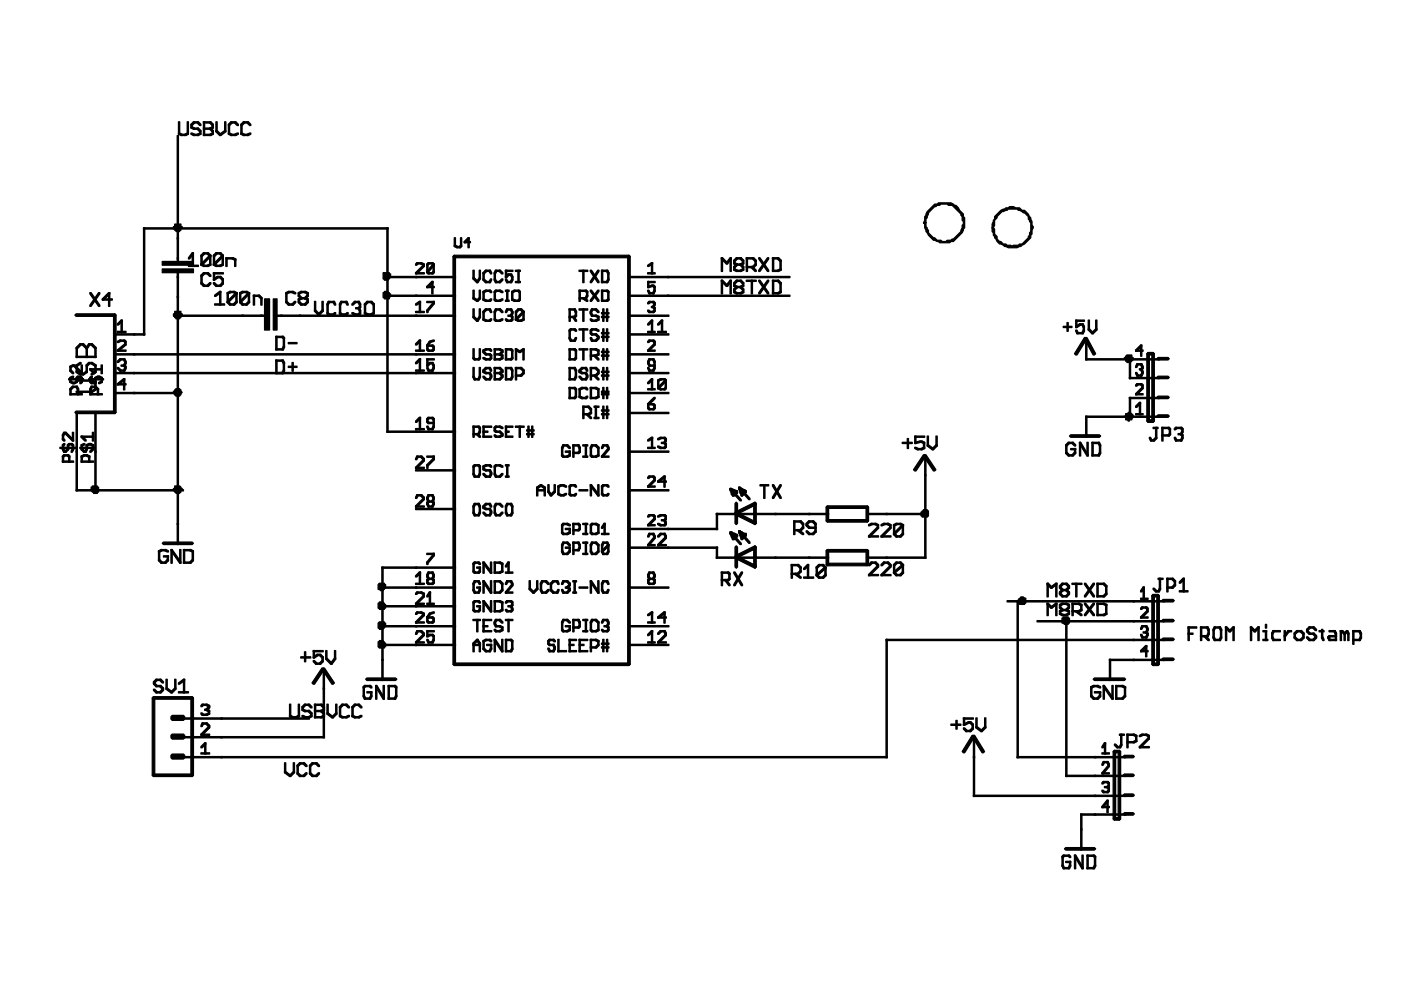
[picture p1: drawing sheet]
<svg xmlns="http://www.w3.org/2000/svg" width="297mm" height="210mm" viewBox="0 0 297 210" stroke-linecap="round" stroke-linejoin="round" font-family="sans-serif">
<g fill="#000" stroke="#000" stroke-width=".26">
<path d="M37.8 25.8h.3v2.7h-.3z" fill-rule="evenodd"/>
<path d="M37.8 28.2l.8 .3v.3l-.8-.3z" fill-rule="evenodd"/>
<path d="M38.4 28.5h1v.3h-1z" fill-rule="evenodd"/>
<path d="M39.2 28.5l.8-.3v.3l-.6 .3h-.2z" fill-rule="evenodd"/>
<path d="M39.7 25.8h.3v2.7h-.3z" fill-rule="evenodd"/>
<path d="M40.5 26.4h.2v.8h-.2z" fill-rule="evenodd"/>
<path d="M40.5 26.4l.5-.6h.3v.3l-.6 .5h-.2z" fill-rule="evenodd"/>
<path d="M40.5 26.9l.8 .3v.2l-.8-.2z" fill-rule="evenodd"/>
<path d="M40.5 28.2l.8 .3v.3l-.8-.3z" fill-rule="evenodd"/>
<path d="M41 25.8h1.1v.3h-1.1z" fill-rule="evenodd"/>
<path d="M41 27.2h1.1v.2h-1.1z" fill-rule="evenodd"/>
<path d="M41 28.5h1.1v.3h-1.1z" fill-rule="evenodd"/>
<path d="M41.8 25.8h.3l.5 .6v.2h-.3l-.5-.5z" fill-rule="evenodd"/>
<path d="M41.8 27.2h.3l.5 .5v.3h-.3l-.5-.6z" fill-rule="evenodd"/>
<path d="M42.3 27.7h.3v.8h-.3z" fill-rule="evenodd"/>
<path d="M41.8 28.5l.8-.3v.3l-.5 .3h-.3z" fill-rule="evenodd"/>
<path d="M43.1 25.8h.3v3h-.3z" fill-rule="evenodd"/>
<path d="M43.1 25.8h1.6v.3h-1.6z" fill-rule="evenodd"/>
<path d="M43.1 28.5h1.6v.3h-1.6z" fill-rule="evenodd"/>
<path d="M43.1 27.2h1.6v.2h-1.6z" fill-rule="evenodd"/>
<path d="M44.4 25.8h.3l.5 .6v.2h-.2l-.6-.5z" fill-rule="evenodd"/>
<path d="M45 26.4h.2v.8h-.2z" fill-rule="evenodd"/>
<path d="M44.4 27.2l.8-.3v.3l-.5 .2h-.3z" fill-rule="evenodd"/>
<path d="M44.4 27.2h.3l.5 .5v.3h-.2l-.6-.6z" fill-rule="evenodd"/>
<path d="M45 27.7h.2v.8h-.2z" fill-rule="evenodd"/>
<path d="M44.4 28.5l.8-.3v.3l-.5 .3h-.3z" fill-rule="evenodd"/>
<path d="M45.8 25.8h.2v2.2h-.2z" fill-rule="evenodd"/>
<path d="M45.8 27.7h.2l.8 .8v.3h-.2l-.8-.8z" fill-rule="evenodd"/>
<path d="M46.6 28.5l1-.8h.3v.3l-1.1 .8h-.2z" fill-rule="evenodd"/>
<path d="M47.6 25.8h.3v2.2h-.3z" fill-rule="evenodd"/>
<path d="M48.4 26.4h.3v2.1h-.3z" fill-rule="evenodd"/>
<path d="M48.4 26.4l.5-.6h.3v.3l-.5 .5h-.3z" fill-rule="evenodd"/>
<path d="M48.4 28.2l.8 .3v.3l-.8-.3z" fill-rule="evenodd"/>
<path d="M48.9 25.8h1.1v.3h-1.1z" fill-rule="evenodd"/>
<path d="M48.9 28.5h1.1v.3h-1.1z" fill-rule="evenodd"/>
<path d="M49.7 25.8h.3l.5 .6v.2h-.2l-.6-.5z" fill-rule="evenodd"/>
<path d="M49.7 28.5l.8-.3v.3l-.5 .3h-.3z" fill-rule="evenodd"/>
<path d="M51.1 26.4h.2v2.1h-.2z" fill-rule="evenodd"/>
<path d="M51.1 26.4l.5-.6h.3v.3l-.6 .5h-.2z" fill-rule="evenodd"/>
<path d="M51.1 28.2l.8 .3v.3l-.8-.3z" fill-rule="evenodd"/>
<path d="M51.6 25.8h1.1v.3h-1.1z" fill-rule="evenodd"/>
<path d="M51.6 28.5h1.1v.3h-1.1z" fill-rule="evenodd"/>
<path d="M52.4 25.8h.3l.5 .6v.2h-.3l-.5-.5z" fill-rule="evenodd"/>
<path d="M52.4 28.5l.8-.3v.3l-.5 .3h-.3z" fill-rule="evenodd"/>
<path d="M34.4 57.1h6.6v.8h-6.6z" fill-rule="evenodd"/>
<path d="M34.4 55.5h6.6v.8h-6.6z" fill-rule="evenodd"/>
<path d="M37.6 28.8h.2v19.8h-.2z" fill-rule="evenodd"/>
<path d="M37.6 48.3h.2v2.4h-.2z" fill-rule="evenodd"/>
<path d="M30.4 48.3h7.4v.3h-7.4z" fill-rule="evenodd"/>
<path d="M37.6 50.4h.2v4.5h-.2z" fill-rule="evenodd"/>
<path d="M37.6 54.7h.2v1h-.2z" fill-rule="evenodd"/>
<path d="M37.6 57.9h.2v1h-.2z" fill-rule="evenodd"/>
<path d="M37 47.5h1.4v.6h.2v.2h-.2v.6h-.3v.2h-.8v-.2h-.3v-.3h-.2v-.5h.2z" fill-rule="evenodd"/>
<path d="M40.7 53.6h.3v.3l-.8 1h-.2v-.2z" fill-rule="evenodd"/>
<path d="M40.7 53.6h.3v2.9h-.3z" fill-rule="evenodd"/>
<path d="M40 56.3h2.1v.2h-2.1z" fill-rule="evenodd"/>
<path d="M42.6 54.2h.3v2.1h-.3z" fill-rule="evenodd"/>
<path d="M42.6 58.4l.5-.5h.3v.2l-.5 .5h-.3z" fill-rule="evenodd"/>
<path d="M42.6 54.2l.5-.6h.3v.3l-.5 .5h-.3z" fill-rule="evenodd"/>
<path d="M42.6 56l.8 .3v.2l-.8-.2z" fill-rule="evenodd"/>
<path d="M43.1 57.9h1.1v.2h-1.1z" fill-rule="evenodd"/>
<path d="M43.1 53.6h1.1v.3h-1.1z" fill-rule="evenodd"/>
<path d="M43.1 56.3h1.1v.2h-1.1z" fill-rule="evenodd"/>
<path d="M43.9 57.9h.3l.5 .5v.2h-.3l-.5-.5z" fill-rule="evenodd"/>
<path d="M43.9 53.6h.3l.5 .6v.2h-.3l-.5-.5z" fill-rule="evenodd"/>
<path d="M44.4 54.2h.3v2.1h-.3z" fill-rule="evenodd"/>
<path d="M43.9 56.3l.8-.3v.3l-.5 .2h-.3z" fill-rule="evenodd"/>
<path d="M42.6 56l1.8-1.8h.3v.2l-1.8 1.9h-.3z" fill-rule="evenodd"/>
<path d="M45.2 57.9h.3v1.5h-.3z" fill-rule="evenodd"/>
<path d="M45.2 54.2h.3v2.1h-.3z" fill-rule="evenodd"/>
<path d="M45.8 53.6h.2v.3l-.5 .5h-.3v-.2z" fill-rule="evenodd"/>
<path d="M45.2 56l.8 .3v.2l-.8-.2z" fill-rule="evenodd"/>
<path d="M45.2 59.2l.8-.6h.3v.3l-.8 .5h-.3z" fill-rule="evenodd"/>
<path d="M46 58.6h.8v.3h-.8z" fill-rule="evenodd"/>
<path d="M45.8 53.6h1v.3h-1z" fill-rule="evenodd"/>
<path d="M45.8 56.3h1v.2h-1z" fill-rule="evenodd"/>
<path d="M45.2 57.9h2.2v.2h-2.2z" fill-rule="evenodd"/>
<path d="M46.6 58.6h.2l.6 .6v.2h-.3l-.5-.5z" fill-rule="evenodd"/>
<path d="M46.6 53.6h.2l.6 .6v.2h-.3l-.5-.5z" fill-rule="evenodd"/>
<path d="M47.1 54.2h.3v2.1h-.3z" fill-rule="evenodd"/>
<path d="M46.6 56.3l.8-.3v.3l-.6 .2h-.2z" fill-rule="evenodd"/>
<path d="M45.2 56l1.9-1.8h.3v.2l-1.9 1.9h-.3z" fill-rule="evenodd"/>
<path d="M47.9 54.7h.3v1.8h-.3z" fill-rule="evenodd"/>
<path d="M47.9 54.7h1.6v.2h-1.6z" fill-rule="evenodd"/>
<path d="M49.2 54.7l.8 .2v.3l-.8-.3z" fill-rule="evenodd"/>
<path d="M49.7 54.9h.3v1.6h-.3z" fill-rule="evenodd"/>
<path d="M82 48.3h.3v10.6h-.3z" fill-rule="evenodd"/>
<path d="M37.6 48.3h44.7v.3h-44.7z" fill-rule="evenodd"/>
<path d="M81.2 57.9h1.3v.2h.3v.8h-.3v.3h-.2v.2h-.8v-.2h-.3z" fill-rule="evenodd"/>
<path d="M82 58.6h6.4v.3h-6.4z" fill-rule="evenodd"/>
<path d="M88.1 56l.3-.3h.2v.3l-.2 .3h-.3z" fill-rule="evenodd"/>
<path d="M88.4 55.7h1v.3h-1z" fill-rule="evenodd"/>
<path d="M88.1 57.9h1.9v.2h-1.9z" fill-rule="evenodd"/>
<path d="M88.1 57.9l1.6-1.6h.3v.2l-1.6 1.6h-.3z" fill-rule="evenodd"/>
<path d="M89.7 56h.3v.5h-.3z" fill-rule="evenodd"/>
<path d="M89.2 55.7l.8 .3v.3l-.8-.3z" fill-rule="evenodd"/>
<path d="M90.5 56h.3v1.9h-.3z" fill-rule="evenodd"/>
<path d="M91.8 56h.3v.3l-1.3 1.6h-.3v-.3z" fill-rule="evenodd"/>
<path d="M90.5 56l.3-.3h.2v.3l-.2 .3h-.3z" fill-rule="evenodd"/>
<path d="M90.5 57.6h.3l.2 .3v.2h-.2l-.3-.2z" fill-rule="evenodd"/>
<path d="M91.5 59.7h.3v.3l-1 1h-.3v-.2z" fill-rule="evenodd"/>
<path d="M90.8 55.7h1v.3h-1z" fill-rule="evenodd"/>
<path d="M90.8 57.9h1v.2h-1z" fill-rule="evenodd"/>
<path d="M91.5 55.7h.3l.3 .3v.3h-.3l-.3-.3z" fill-rule="evenodd"/>
<path d="M91.8 56h.3v1.9h-.3z" fill-rule="evenodd"/>
<path d="M91.8 57.6h.3v.3l-.3 .2h-.3v-.2z" fill-rule="evenodd"/>
<path d="M88.1 58.6h8.5v.3h-8.5z" fill-rule="evenodd"/>
<path d="M96.3 50.4h.3v1.9h-.3z" fill-rule="evenodd"/>
<path d="M96.3 52l.8 .3v.3l-.8-.3z" fill-rule="evenodd"/>
<path d="M96.8 52.3h.8v.3h-.8z" fill-rule="evenodd"/>
<path d="M97.4 52.3l.2-.3h.3v.3l-.3 .3h-.2z" fill-rule="evenodd"/>
<path d="M97.6 50.4h.3v1.9h-.3z" fill-rule="evenodd"/>
<path d="M99.2 50.4h.3v2.2h-.3z" fill-rule="evenodd"/>
<path d="M98.4 51.2l.8-.8h.3v.3l-.8 .8h-.3z" fill-rule="evenodd"/>
<path d="M98.4 51.2h1.3v.3h-1.3z" fill-rule="evenodd"/>
<path d="M100.3 57.3h.2v1.9h-.2z" fill-rule="evenodd"/>
<path d="M100.3 58.9h.2l.8 .8v.3h-.2l-.8-.8z" fill-rule="evenodd"/>
<path d="M101.6 58.9h.3v.3l-.6 .8h-.2v-.3z" fill-rule="evenodd"/>
<path d="M101.6 57.3h.3v1.9h-.3z" fill-rule="evenodd"/>
<path d="M102.4 57.9h.3v1.5h-.3z" fill-rule="evenodd"/>
<path d="M102.9 57.3h.3v.3l-.5 .5h-.3v-.2z" fill-rule="evenodd"/>
<path d="M102.4 59.2h.3l.5 .5v.3h-.3l-.5-.6z" fill-rule="evenodd"/>
<path d="M102.9 57.3h1.1v.3h-1.1z" fill-rule="evenodd"/>
<path d="M102.9 59.7h1.1v.3h-1.1z" fill-rule="evenodd"/>
<path d="M104 59.2h.2v.2l-.2 .6h-.3z" fill-rule="evenodd"/>
<path d="M103.7 57.3h.3l.2 .8h-.2z" fill-rule="evenodd"/>
<path d="M105 57.3h.3v.3l-.3 .5h-.2z" fill-rule="evenodd"/>
<path d="M104.8 57.9h.2v1.5h-.2z" fill-rule="evenodd"/>
<path d="M104.8 59.2h.2l.3 .8h-.3z" fill-rule="evenodd"/>
<path d="M105 57.3h1.1v.3h-1.1z" fill-rule="evenodd"/>
<path d="M105 59.7h1.1v.3h-1.1z" fill-rule="evenodd"/>
<path d="M105.8 57.3h.3l.5 .6v.2h-.2l-.6-.5z" fill-rule="evenodd"/>
<path d="M105.8 59.7l.6-.5h.2v.2l-.5 .6h-.3z" fill-rule="evenodd"/>
<path d="M107.2 57.3h.2v1.6h-.2z" fill-rule="evenodd"/>
<path d="M107.2 59.2h.2l.3 .8h-.3z" fill-rule="evenodd"/>
<path d="M107.2 58.6l.5-.5h.2v.3l-.5 .5h-.2z" fill-rule="evenodd"/>
<path d="M107.7 58.1h.8v.3h-.8z" fill-rule="evenodd"/>
<path d="M108.5 59.2h.2v.2l-.2 .6h-.3z" fill-rule="evenodd"/>
<path d="M107.4 59.7h1.1v.3h-1.1z" fill-rule="evenodd"/>
<path d="M107.2 57.3h1.5v.3h-1.5z" fill-rule="evenodd"/>
<path d="M108.2 58.1h.3l.2 .8h-.2z" fill-rule="evenodd"/>
<path d="M108.5 58.6h.2v.8h-.2z" fill-rule="evenodd"/>
<path d="M109.8 57.3h.3v2.7h-.3z" fill-rule="evenodd"/>
<path d="M109.3 59.7h1v.3h-1z" fill-rule="evenodd"/>
<path d="M109.3 57.3h1v.3h-1z" fill-rule="evenodd"/>
<path d="M123.6 57.3h.2v2.7h-.2z" fill-rule="evenodd"/>
<path d="M122.8 57.3h1.8v.3h-1.8z" fill-rule="evenodd"/>
<path d="M126.7 57.3h.3v.3l-1.6 2.4h-.3v-.3z" fill-rule="evenodd"/>
<path d="M125.1 57.3h.3l1.6 2.4v.3h-.3l-1.6-2.4z" fill-rule="evenodd"/>
<path d="M127.5 57.3h.3v2.7h-.3z" fill-rule="evenodd"/>
<path d="M127.5 59.7h1.4v.3h-1.4z" fill-rule="evenodd"/>
<path d="M128.9 59.2h.2v.2l-.2 .6h-.3z" fill-rule="evenodd"/>
<path d="M127.5 57.3h1.4v.3h-1.4z" fill-rule="evenodd"/>
<path d="M128.9 57.9h.2v1.5h-.2z" fill-rule="evenodd"/>
<path d="M128.6 57.3h.3l.2 .8h-.2z" fill-rule="evenodd"/>
<path d="M96.3 54.2h37l.3 .2-.3 .3h-37l-.3-.3z" fill-rule="evenodd"/>
<path d="M137.3 56.3l.8-.6h.3v.3l-.8 .5h-.3z" fill-rule="evenodd"/>
<path d="M138.1 55.7h.3v2.4h-.3z" fill-rule="evenodd"/>
<path d="M137.3 57.9h1.6v.2h-1.6z" fill-rule="evenodd"/>
<path d="M137.3 59.7h1.6v.3h-1.6z" fill-rule="evenodd"/>
<path d="M133.3 58.6h8.5v.3h-8.5z" fill-rule="evenodd"/>
<path d="M152.9 54.7h.3v2.9h-.3z" fill-rule="evenodd"/>
<path d="M152.9 54.7h.3l1.1 1v.3h-.3l-1.1-1.1z" fill-rule="evenodd"/>
<path d="M154.8 54.7h.2v.2l-.7 1.1h-.3v-.3z" fill-rule="evenodd"/>
<path d="M154.8 54.7h.2v2.9h-.2z" fill-rule="evenodd"/>
<path d="M155.6 56.5h.2v.8h-.2z" fill-rule="evenodd"/>
<path d="M155.6 55.2h.2v.8h-.2z" fill-rule="evenodd"/>
<path d="M155.6 55.2l.5-.5h.3v.2l-.6 .6h-.2z" fill-rule="evenodd"/>
<path d="M155.6 57.1l.8 .2v.3l-.8-.3z" fill-rule="evenodd"/>
<path d="M155.6 56.5l.5-.5h.3v.3l-.6 .5h-.2z" fill-rule="evenodd"/>
<path d="M155.6 55.7l.8 .3v.3l-.8-.3z" fill-rule="evenodd"/>
<path d="M155.6 60l.5-.6h.3v.3l-.6 .5h-.2z" fill-rule="evenodd"/>
<path d="M156.1 54.7h1.1v.2h-1.1z" fill-rule="evenodd"/>
<path d="M156.1 57.3h1.1v.3h-1.1z" fill-rule="evenodd"/>
<path d="M156.1 56h1.1v.3h-1.1z" fill-rule="evenodd"/>
<path d="M156.1 59.4h1.1v.3h-1.1z" fill-rule="evenodd"/>
<path d="M156.9 54.7h.3l.5 .5v.3h-.3l-.5-.6z" fill-rule="evenodd"/>
<path d="M157.4 55.2h.3v.8h-.3z" fill-rule="evenodd"/>
<path d="M156.9 56l.8-.3v.3l-.5 .3h-.3z" fill-rule="evenodd"/>
<path d="M156.9 56h.3l.5 .5v.3h-.3l-.5-.5z" fill-rule="evenodd"/>
<path d="M157.4 56.5h.3v.8h-.3z" fill-rule="evenodd"/>
<path d="M156.9 57.3l.8-.2v.2l-.5 .3h-.3z" fill-rule="evenodd"/>
<path d="M158.2 54.7h.3v2.9h-.3z" fill-rule="evenodd"/>
<path d="M158.2 54.7h1.6v.2h-1.6z" fill-rule="evenodd"/>
<path d="M158.2 56.5h1.6v.3h-1.6z" fill-rule="evenodd"/>
<path d="M159.5 54.7h.3l.5 .5v.3h-.2l-.6-.6z" fill-rule="evenodd"/>
<path d="M160.1 55.2h.2v1.1h-.2z" fill-rule="evenodd"/>
<path d="M159.5 56.5l.6-.5h.2v.3l-.5 .5h-.3z" fill-rule="evenodd"/>
<path d="M159.3 56.5h.2l.8 .8v.3h-.2l-.8-.8z" fill-rule="evenodd"/>
<path d="M158.2 59.4h2.1v.3h-2.1z" fill-rule="evenodd"/>
<path d="M162.7 54.7h.3v.2l-1.9 2.7h-.2v-.3z" fill-rule="evenodd"/>
<path d="M160.9 54.7h.2l1.9 2.6v.3h-.3l-1.8-2.7z" fill-rule="evenodd"/>
<path d="M163.8 54.7h.2v2.9h-.2z" fill-rule="evenodd"/>
<path d="M163.8 57.3h1.3v.3h-1.3z" fill-rule="evenodd"/>
<path d="M163.8 54.7h1.3v.2h-1.3z" fill-rule="evenodd"/>
<path d="M163.8 59.4h1.3v.3h-1.3z" fill-rule="evenodd"/>
<path d="M164.8 57.3l.8-.2v.2l-.5 .3h-.3z" fill-rule="evenodd"/>
<path d="M165.4 55.2h.2v2.1h-.2z" fill-rule="evenodd"/>
<path d="M164.8 54.7h.3l.5 .5v.3h-.2l-.6-.6z" fill-rule="evenodd"/>
<path d="M141.6 58.6h25.9v.3h-25.9z" fill-rule="evenodd"/>
<path d="M196.6 44.9l1.6-1.6h.5l.3-.3h2.6l.8 .6h.3l1.6 1.8v.5l.2 .3v2.1l-.2 .3-.3 .8-1.9 1.8h-.5l-.3 .3h-2.1l-.2-.3-1.1-.2-1.1-1.1-.5-.8-.2-.8v-.8l-.3-.2h.5v-.8l.3-.3 .2-1 1.4-1.4h.2l.3-.2h.5l.3-.3h1.3l.3 .3h.8l1.8 1.8v.3l.3 .2v.8l.3 .3v.5l-.3 .3-.3 1.3-1.6 1.6h-.2l-.3 .3h-.8l-.2 .2h-.8l-.3-.2h-.8l-.5-.6h-.3l-1.1-1v-.5l-.5-.8v-.8h-.5l.3-.6v-.8l.2-.2z" fill-rule="evenodd"/>
<path d="M210.9 45.9l1.3-1.3 .8-.2 .3-.3h.5l.2-.3 2.2 .3 .5 .5h.5l.8 .8 .5 .8 .3 .8v.8l.3 .3-.3 .8v.8l-.3 .2v.5l-1.3 1.4-.8 .5a3.8 3.8 0 0 1-3.1 0l-1.4-.5-.5-.6-.5-.8v-.2l-.3-.3v-.5l-.3-.3v-.8h.3l.3-.5v-1.1l.5-.5v-.3l1.1-1 1-.3 .3-.2h1.8l.3 .2 1.3 .6 .8 .7v.6l.5 .8v1.8l-.2 .3v.5l-.3 .3v.2l-1.3 1.4h-.5l-.3 .2h-1.1l-.2 .3-.3-.3h-.8l-.2-.2h-.6l-1.3-1.1v-.5l-.5-.5v-1.1l-.3-.3h-.3v-.8l.3-.8 .3-.2z" fill-rule="evenodd"/>
<path d="M14.8 77.7h.3v1.1h-.3z" fill-rule="evenodd"/>
<path d="M14.8 77.7l.8-.3v.3l-.5 .3h-.3z" fill-rule="evenodd"/>
<path d="M14.8 78.5h.3l.5 .5v.3h-.3l-.5-.5z" fill-rule="evenodd"/>
<path d="M15.3 77.4h.6v.3h-.6z" fill-rule="evenodd"/>
<path d="M16.1 77.4h.3v1.6h-.3z" fill-rule="evenodd"/>
<path d="M16.1 73.7h.3v2.1h-.3z" fill-rule="evenodd"/>
<path d="M16.1 77.4l.8-.5h.3v.3l-.8 .5h-.3z" fill-rule="evenodd"/>
<path d="M16.1 78.8h.3l.8 .5v.3h-.3l-.8-.6z" fill-rule="evenodd"/>
<path d="M16.9 72.9h.3v.3l-.8 .8h-.3v-.3z" fill-rule="evenodd"/>
<path d="M17.2 77.4h.3v1.9h-.3z" fill-rule="evenodd"/>
<path d="M15.6 77.4h.3l1.6 1.6v.3h-.3l-1.6-1.6z" fill-rule="evenodd"/>
<path d="M16.9 79.3h.8v.3h-.8z" fill-rule="evenodd"/>
<path d="M16.9 72.9h.8v.3h-.8z" fill-rule="evenodd"/>
<path d="M17.5 79.3l.8-.5h.2v.2l-.8 .6h-.2z" fill-rule="evenodd"/>
<path d="M18.3 77.4h.2v1.6h-.2z" fill-rule="evenodd"/>
<path d="M17.5 72.9h.2l.8 .8v.3h-.2l-.8-.8z" fill-rule="evenodd"/>
<path d="M18.8 72.9h.2v.3l-.5 .8h-.2v-.3z" fill-rule="evenodd"/>
<path d="M18.3 73.7h.2v2.1h-.2z" fill-rule="evenodd"/>
<path d="M18.3 77.4l.5-.5h.2v.3l-.5 .5h-.2z" fill-rule="evenodd"/>
<path d="M20.9 62.1h.3v.3l-1.9 2.6h-.3v-.3z" fill-rule="evenodd"/>
<path d="M18.8 76.9h.8v.3h-.8z" fill-rule="evenodd"/>
<path d="M18.8 72.9h.8v.3h-.8z" fill-rule="evenodd"/>
<path d="M19 78.2h.3l.8 .8v.3h-.3l-.8-.8z" fill-rule="evenodd"/>
<path d="M19.3 76.9h.3l.8 .5v.3h-.3l-.8-.5z" fill-rule="evenodd"/>
<path d="M20.1 77.4h.3v1.6h-.3z" fill-rule="evenodd"/>
<path d="M19.3 79.3l.8-.5h.3v.2l-.8 .6h-.3z" fill-rule="evenodd"/>
<path d="M16.1 75.6h4.3v.2h-4.3z" fill-rule="evenodd"/>
<path d="M19.3 72.9h.3l.8 .8v.3h-.3l-.8-.8z" fill-rule="evenodd"/>
<path d="M20.1 73.7h.3v2.1h-.3z" fill-rule="evenodd"/>
<path d="M19 62.1h.3l1.9 2.6v.3h-.3l-1.9-2.6z" fill-rule="evenodd"/>
<path d="M19 78.2h2.7v.3h-2.7z" fill-rule="evenodd"/>
<path d="M21.4 77.4h.3v1.9h-.3z" fill-rule="evenodd"/>
<path d="M23 62.1h.3v2.9h-.3z" fill-rule="evenodd"/>
<path d="M21.7 63.4l1.3-1.3h.3v.3l-1.3 1.3h-.3z" fill-rule="evenodd"/>
<path d="M21.7 63.4h2.1v.3h-2.1z" fill-rule="evenodd"/>
<path d="M16.1 66.6h8.2l.3 .3-.3 .2h-8.2l-.2-.2z" fill-rule="evenodd"/>
<path d="M24.9 72.4l.8-.3v.3l-.6 .3h-.2z" fill-rule="evenodd"/>
<path d="M24.9 76.6l.5-.5h.3v.3l-.6 .5h-.2z" fill-rule="evenodd"/>
<path d="M24.9 78h.2l.6 .5v.3h-.3l-.5-.6z" fill-rule="evenodd"/>
<path d="M25.7 67.9h.2v.3l-.8 .8h-.2v-.3z" fill-rule="evenodd"/>
<path d="M25.7 67.9h.2v2.7h-.2z" fill-rule="evenodd"/>
<path d="M25.4 72.1h1.1v.3h-1.1z" fill-rule="evenodd"/>
<path d="M25.4 76.1h1.1v.3h-1.1z" fill-rule="evenodd"/>
<path d="M26.5 76.9h.2v.3l-.2 .5h-.3z" fill-rule="evenodd"/>
<path d="M25.7 77.4h.8v.3h-.8z" fill-rule="evenodd"/>
<path d="M26.5 78h.2v.2l-.2 .6h-.3z" fill-rule="evenodd"/>
<path d="M25.4 78.5h1.1v.3h-1.1z" fill-rule="evenodd"/>
<path d="M24.9 70.3h1.8v.3h-1.8z" fill-rule="evenodd"/>
<path d="M24.9 74.3h1.8v.2h-1.8z" fill-rule="evenodd"/>
<path d="M24.9 74.3l1.6-1.4h.2v.3l-1.6 1.3h-.2z" fill-rule="evenodd"/>
<path d="M26.5 72.4h.2v.8h-.2z" fill-rule="evenodd"/>
<path d="M26.2 72.1h.3l.2 .3v.3h-.2l-.3-.3z" fill-rule="evenodd"/>
<path d="M26.2 76.1h.3l.2 .8h-.2z" fill-rule="evenodd"/>
<path d="M26.5 76.6h.2v.6h-.2z" fill-rule="evenodd"/>
<path d="M26.2 77.4h.3l.2 .3v.3h-.2l-.3-.3z" fill-rule="evenodd"/>
<path d="M26.5 77.7h.2v.5h-.2z" fill-rule="evenodd"/>
<path d="M24.3 70.8h4.3v.3h-4.3z" fill-rule="evenodd"/>
<path d="M24.3 75.1h4.3v.2h-4.3z" fill-rule="evenodd"/>
<path d="M24.3 79h4.3v.3h-4.3z" fill-rule="evenodd"/>
<path d="M28.3 70.8h2.4v.3h-2.4z" fill-rule="evenodd"/>
<path d="M30.4 48.3h.3v22.8h-.3z" fill-rule="evenodd"/>
<path d="M37.6 62.9h.2v4.2h-.2z" fill-rule="evenodd"/>
<path d="M37.6 58.6h.2v4.5h-.2z" fill-rule="evenodd"/>
<path d="M37 66.1h1.4v.5h.2v.3h-.2v.5h-.3v.2h-.8v-.2h-.3v-.3h-.2v-.5h.2z" fill-rule="evenodd"/>
<path d="M42.6 58.4h.3v1.8h-.3z" fill-rule="evenodd"/>
<path d="M42.6 60h.3l.5 .5v.3h-.3l-.5-.6z" fill-rule="evenodd"/>
<path d="M43.1 60.5h1.1v.3h-1.1z" fill-rule="evenodd"/>
<path d="M43.9 60.5l.5-.5h.3v.2l-.5 .6h-.3z" fill-rule="evenodd"/>
<path d="M45.2 60h.3l.5 .5v.3h-.2l-.6-.6z" fill-rule="evenodd"/>
<path d="M45.8 60.5h1v.3h-1z" fill-rule="evenodd"/>
<path d="M45.5 62.6l1.1-.8h.2v.3l-1 .8h-.3z" fill-rule="evenodd"/>
<path d="M46.6 61.8h.2v2.9h-.2z" fill-rule="evenodd"/>
<path d="M47.1 59.2h.3v1h-.3z" fill-rule="evenodd"/>
<path d="M46.6 60.5l.5-.5h.3v.2l-.6 .6h-.2z" fill-rule="evenodd"/>
<path d="M45.5 64.5h2.1v.2h-2.1z" fill-rule="evenodd"/>
<path d="M48.2 62.1h.2v2.1h-.2z" fill-rule="evenodd"/>
<path d="M48.2 62.1l.7-.3v.3l-.5 .3h-.2z" fill-rule="evenodd"/>
<path d="M48.2 63.9h.2l.5 .6v.2h-.2l-.5-.5z" fill-rule="evenodd"/>
<path d="M48.7 61.8h1v.3h-1z" fill-rule="evenodd"/>
<path d="M48.7 64.5h1v.2h-1z" fill-rule="evenodd"/>
<path d="M49.5 61.8l.8 .3v.3l-.8-.3z" fill-rule="evenodd"/>
<path d="M50 62.1h.3v2.1h-.3z" fill-rule="evenodd"/>
<path d="M49.5 64.5l.5-.6h.3v.3l-.6 .5h-.2z" fill-rule="evenodd"/>
<path d="M48.2 63.9l1.8-1.8h.3v.3l-1.9 1.8h-.2z" fill-rule="evenodd"/>
<path d="M50.8 62.1h.3v2.1h-.3z" fill-rule="evenodd"/>
<path d="M37.6 66.9h14v.2h-14z" fill-rule="evenodd"/>
<path d="M50.8 62.1l.8-.3v.3l-.5 .3h-.3z" fill-rule="evenodd"/>
<path d="M50.8 63.9h.3l.5 .6v.2h-.3l-.5-.5z" fill-rule="evenodd"/>
<path d="M51.3 61.8h1.1v.3h-1.1z" fill-rule="evenodd"/>
<path d="M51.3 64.5h1.1v.2h-1.1z" fill-rule="evenodd"/>
<path d="M52.1 61.8l.8 .3v.3l-.8-.3z" fill-rule="evenodd"/>
<path d="M52.7 62.1h.2v2.1h-.2z" fill-rule="evenodd"/>
<path d="M52.1 64.5l.6-.6h.2v.3l-.5 .5h-.3z" fill-rule="evenodd"/>
<path d="M50.8 63.9l1.9-1.8h.2v.3l-1.8 1.8h-.3z" fill-rule="evenodd"/>
<path d="M53.7 62.6h.3v2.1h-.3z" fill-rule="evenodd"/>
<path d="M53.7 62.6h1.3v.3h-1.3z" fill-rule="evenodd"/>
<path d="M51.3 66.9h4.3v.2h-4.3z" fill-rule="evenodd"/>
<path d="M54.8 62.6h.2l.6 .5v.3h-.3l-.5-.5z" fill-rule="evenodd"/>
<path d="M55.3 63.1h.3v1.6h-.3z" fill-rule="evenodd"/>
<path d="M56.1 63.4h1v6.6h-1z" fill-rule="evenodd"/>
<path d="M55.3 66.9h1.1v.2h-1.1z" fill-rule="evenodd"/>
<path d="M57.9 63.4h.8v6.6h-.8z" fill-rule="evenodd"/>
<path d="M58.5 71.3h.2v3h-.2z" fill-rule="evenodd"/>
<path d="M58.5 76.4h.2v2.9h-.2z" fill-rule="evenodd"/>
<path d="M58.7 66.9h1.1v.2h-1.1z" fill-rule="evenodd"/>
<path d="M58.5 74h1.6v.3h-1.6z" fill-rule="evenodd"/>
<path d="M60.1 73.5h.2v.2l-.2 .6h-.3z" fill-rule="evenodd"/>
<path d="M58.5 71.3h1.6v.3h-1.6z" fill-rule="evenodd"/>
<path d="M58.5 79h1.6v.3h-1.6z" fill-rule="evenodd"/>
<path d="M60.1 78.5h.2v.3l-.2 .5h-.3z" fill-rule="evenodd"/>
<path d="M58.5 76.4h1.6v.2h-1.6z" fill-rule="evenodd"/>
<path d="M60.1 71.6h.2v2.1h-.2z" fill-rule="evenodd"/>
<path d="M59.8 71.3h.3l.2 .3v.3h-.2l-.3-.3z" fill-rule="evenodd"/>
<path d="M60.1 76.9h.2v1.9h-.2z" fill-rule="evenodd"/>
<path d="M59.8 76.4h.3l.2 .8h-.2z" fill-rule="evenodd"/>
<path d="M60.6 62.1h.3v2.1h-.3z" fill-rule="evenodd"/>
<path d="M60.6 62.1l.8-.3v.3l-.5 .3h-.3z" fill-rule="evenodd"/>
<path d="M60.6 63.9h.3l.5 .6v.2h-.3l-.5-.5z" fill-rule="evenodd"/>
<path d="M61.1 61.8h1.1v.3h-1.1z" fill-rule="evenodd"/>
<path d="M61.1 64.5h1.1v.2h-1.1z" fill-rule="evenodd"/>
<path d="M61.9 76.9h.3v1.9h-.3z" fill-rule="evenodd"/>
<path d="M61.9 61.8l.8 .3v.3l-.8-.3z" fill-rule="evenodd"/>
<path d="M61.9 64.5l.5-.6h.3v.3l-.5 .5h-.3z" fill-rule="evenodd"/>
<path d="M61.1 72.7h1.9v.2h-1.9z" fill-rule="evenodd"/>
<path d="M61.1 77.7h1.9v.3h-1.9z" fill-rule="evenodd"/>
<path d="M63.2 63.4h.3v.8h-.3z" fill-rule="evenodd"/>
<path d="M63.2 62.1h.3v.8h-.3z" fill-rule="evenodd"/>
<path d="M59.5 66.9h4.3v.2h-4.3z" fill-rule="evenodd"/>
<path d="M63.2 62.1l.8-.3v.3l-.5 .3h-.3z" fill-rule="evenodd"/>
<path d="M63.2 63.9h.3l.5 .6v.2h-.2l-.6-.5z" fill-rule="evenodd"/>
<path d="M63.2 63.4l.8-.3v.3l-.5 .3h-.3z" fill-rule="evenodd"/>
<path d="M63.2 62.6h.3l.5 .5v.3h-.2l-.6-.5z" fill-rule="evenodd"/>
<path d="M63.8 61.8h1v.3h-1z" fill-rule="evenodd"/>
<path d="M63.8 64.5h1v.2h-1z" fill-rule="evenodd"/>
<path d="M63.8 63.1h1v.3h-1z" fill-rule="evenodd"/>
<path d="M64.6 61.8l.8 .3v.3l-.8-.3z" fill-rule="evenodd"/>
<path d="M65.1 62.1h.3v.8h-.3z" fill-rule="evenodd"/>
<path d="M64.6 63.1l.5-.5h.3v.3l-.6 .5h-.2z" fill-rule="evenodd"/>
<path d="M64.6 63.1l.8 .3v.3l-.8-.3z" fill-rule="evenodd"/>
<path d="M65.1 63.4h.3v.8h-.3z" fill-rule="evenodd"/>
<path d="M64.6 64.5l.5-.6h.3v.3l-.6 .5h-.2z" fill-rule="evenodd"/>
<path d="M66.7 63.9h.2v2.2h-.2z" fill-rule="evenodd"/>
<path d="M66.7 65.8h.2l.8 .8v.3h-.2l-.8-.8z" fill-rule="evenodd"/>
<path d="M67.5 66.6l.8-.8h.2v.3l-.8 .8h-.2z" fill-rule="evenodd"/>
<path d="M68.3 63.9h.2v2.2h-.2z" fill-rule="evenodd"/>
<path d="M69.6 63.9h.2v.3l-.2 .5h-.3z" fill-rule="evenodd"/>
<path d="M69.3 64.5h.3v2.1h-.3z" fill-rule="evenodd"/>
<path d="M69.3 66.3h.3l.2 .3v.3h-.2l-.3-.3z" fill-rule="evenodd"/>
<path d="M69.6 63.9h1.3v.3h-1.3z" fill-rule="evenodd"/>
<path d="M69.6 66.6h1.3v.3h-1.3z" fill-rule="evenodd"/>
<path d="M70.6 63.9h.3l.3 .8h-.3z" fill-rule="evenodd"/>
<path d="M70.6 66.6l.3-.3h.3v.3l-.3 .3h-.3z" fill-rule="evenodd"/>
<path d="M72.2 63.9h.3v.3l-.3 .5h-.2z" fill-rule="evenodd"/>
<path d="M72 64.5h.2v2.1h-.2z" fill-rule="evenodd"/>
<path d="M72 66.3h.2l.3 .3v.3h-.3l-.2-.3z" fill-rule="evenodd"/>
<path d="M72.2 63.9h1.4v.3h-1.4z" fill-rule="evenodd"/>
<path d="M72.2 66.6h1.4v.3h-1.4z" fill-rule="evenodd"/>
<path d="M73.3 63.9h.3l.2 .8h-.2z" fill-rule="evenodd"/>
<path d="M73.3 66.6l.3-.3h.2v.3l-.2 .3h-.3z" fill-rule="evenodd"/>
<path d="M74.6 64.5l.5-.6h.3v.3l-.5 .5h-.3z" fill-rule="evenodd"/>
<path d="M74.6 66.3l.8 .3v.3l-.8-.3z" fill-rule="evenodd"/>
<path d="M75.1 63.9h1.1v.3h-1.1z" fill-rule="evenodd"/>
<path d="M75.4 65.3h.8v.2h-.8z" fill-rule="evenodd"/>
<path d="M75.1 66.6h1.1v.3h-1.1z" fill-rule="evenodd"/>
<path d="M75.9 63.9h.3l.3 .8h-.3z" fill-rule="evenodd"/>
<path d="M76.2 64.5h.3v.8h-.3z" fill-rule="evenodd"/>
<path d="M76.2 65h.3v.3l-.3 .2h-.3v-.2z" fill-rule="evenodd"/>
<path d="M75.9 65.3h.3l.3 .8h-.3z" fill-rule="evenodd"/>
<path d="M76.2 65.8h.3v.8h-.3z" fill-rule="evenodd"/>
<path d="M75.9 66.6l.3-.3h.3v.3l-.3 .3h-.3z" fill-rule="evenodd"/>
<path d="M77.3 64.5h.2v2.1h-.2z" fill-rule="evenodd"/>
<path d="M77.3 64.5l.5-.6h.3v.3l-.6 .5h-.2z" fill-rule="evenodd"/>
<path d="M77.3 66.3l.8 .3v.3l-.8-.3z" fill-rule="evenodd"/>
<path d="M77.8 63.9h1v.3h-1z" fill-rule="evenodd"/>
<path d="M77.8 66.6h1v.3h-1z" fill-rule="evenodd"/>
<path d="M78.6 66.6l.8-.3v.3l-.6 .3h-.2z" fill-rule="evenodd"/>
<path d="M79.1 64.5h.3v2.1h-.3z" fill-rule="evenodd"/>
<path d="M78.6 63.9h.2l.6 .6v.2h-.3l-.5-.5z" fill-rule="evenodd"/>
<path d="M82 58.6h.3v4.3h-.3z" fill-rule="evenodd"/>
<path d="M81.2 62.1h.3v-.3h.8v.3h.2v.3h.3v.5l-.3 .2v.3h-1v-.3h-.3z" fill-rule="evenodd"/>
<path d="M82 62.6h6.4v.3h-6.4z" fill-rule="evenodd"/>
<path d="M28.3 75.1h60.1v.2h-60.1z" fill-rule="evenodd"/>
<path d="M28.3 79h60.1v.3h-60.1z" fill-rule="evenodd"/>
<path d="M63.5 66.9h24.9v.2h-24.9z" fill-rule="evenodd"/>
<path d="M88.1 76.9l.8-.8h.3v.3l-.8 .8h-.3z" fill-rule="evenodd"/>
<path d="M88.9 76.1h.3v2.7h-.3z" fill-rule="evenodd"/>
<path d="M88.1 72.9l.8-.8h.3v.3l-.8 .8h-.3z" fill-rule="evenodd"/>
<path d="M88.9 72.1h.3v2.4h-.3z" fill-rule="evenodd"/>
<path d="M88.1 64.5l.8-.6h.3v.3l-.8 .5h-.3z" fill-rule="evenodd"/>
<path d="M88.9 63.9h.3v2.4h-.3z" fill-rule="evenodd"/>
<path d="M88.1 78.5h1.9v.3h-1.9z" fill-rule="evenodd"/>
<path d="M88.1 74.3h1.9v.2h-1.9z" fill-rule="evenodd"/>
<path d="M88.1 66.1h1.9v.2h-1.9z" fill-rule="evenodd"/>
<path d="M90.5 76.1h.3v1.6h-.3z" fill-rule="evenodd"/>
<path d="M91 72.4h.3v.3l-.5 .8h-.3v-.3z" fill-rule="evenodd"/>
<path d="M90.5 73.2h.3v1.1h-.3z" fill-rule="evenodd"/>
<path d="M91.8 64.2h.3v.3l-1.3 1.6h-.3v-.3z" fill-rule="evenodd"/>
<path d="M90.5 65.8h.3v.5h-.3z" fill-rule="evenodd"/>
<path d="M90.5 78h.3l.2 .8h-.2z" fill-rule="evenodd"/>
<path d="M90.5 74h.3l.2 .3v.2h-.2l-.3-.2z" fill-rule="evenodd"/>
<path d="M91 76.9h.3v.3l-.5 .5h-.3v-.3z" fill-rule="evenodd"/>
<path d="M91.5 59.7h.3v2.7h-.3z" fill-rule="evenodd"/>
<path d="M91 76.9h.8v.3h-.8z" fill-rule="evenodd"/>
<path d="M91.8 78h.3v.2l-.3 .6h-.3z" fill-rule="evenodd"/>
<path d="M90.8 78.5h1v.3h-1z" fill-rule="evenodd"/>
<path d="M90.8 74.3h1v.2h-1z" fill-rule="evenodd"/>
<path d="M90.5 73.2h1.3v.3h-1.3z" fill-rule="evenodd"/>
<path d="M90.5 60.8h1.6v.2h-1.6z" fill-rule="evenodd"/>
<path d="M90.5 76.1h1.6v.3h-1.6z" fill-rule="evenodd"/>
<path d="M91.5 76.9h.3l.3 .8h-.3z" fill-rule="evenodd"/>
<path d="M91.8 77.4h.3v.8h-.3z" fill-rule="evenodd"/>
<path d="M91 72.4l1.1-.3v.3l-.8 .3h-.3z" fill-rule="evenodd"/>
<path d="M91.5 74.3l.3-.3h.3v.3l-.3 .2h-.3z" fill-rule="evenodd"/>
<path d="M91.8 73.5h.3v.8h-.3z" fill-rule="evenodd"/>
<path d="M91.5 73.2h.3l.3 .3v.2h-.3l-.3-.2z" fill-rule="evenodd"/>
<path d="M90.5 63.9h1.6v.3h-1.6z" fill-rule="evenodd"/>
<path d="M91.8 63.9h.3v.6h-.3z" fill-rule="evenodd"/>
<path d="M88.1 62.6h8.5v.3h-8.5z" fill-rule="evenodd"/>
<path d="M88.1 79h8.5v.3h-8.5z" fill-rule="evenodd"/>
<path d="M88.1 75.1h8.5v.2h-8.5z" fill-rule="evenodd"/>
<path d="M88.1 66.9h8.5v.2h-8.5z" fill-rule="evenodd"/>
<path d="M100.3 61.6h.2v1.8h-.2z" fill-rule="evenodd"/>
<path d="M100.3 74h.2v2.1h-.2z" fill-rule="evenodd"/>
<path d="M100.3 65.5h.2v1.9h-.2z" fill-rule="evenodd"/>
<path d="M100.3 75.8h.2l.3 .3v.3h-.3l-.2-.3z" fill-rule="evenodd"/>
<path d="M100.3 63.1h.2l.8 .6v.2h-.2l-.8-.5z" fill-rule="evenodd"/>
<path d="M100.3 67.1h.2l.8 .8v.3h-.2l-.8-.8z" fill-rule="evenodd"/>
<path d="M101.6 67.1h.3v.3l-.6 .8h-.2v-.3z" fill-rule="evenodd"/>
<path d="M100.5 76.1h1.1v.3h-1.1z" fill-rule="evenodd"/>
<path d="M101.1 63.7l.5-.6h.3v.3l-.6 .5h-.2z" fill-rule="evenodd"/>
<path d="M101.6 61.6h.3v1.8h-.3z" fill-rule="evenodd"/>
<path d="M101.3 76.1l.3-.3h.3v.3l-.3 .3h-.3z" fill-rule="evenodd"/>
<path d="M101.6 74h.3v2.1h-.3z" fill-rule="evenodd"/>
<path d="M101.6 65.5h.3v1.9h-.3z" fill-rule="evenodd"/>
<path d="M102.4 61.8h.3v1.9h-.3z" fill-rule="evenodd"/>
<path d="M102.4 78.5h.3v.5h-.3z" fill-rule="evenodd"/>
<path d="M102.4 74.3h.3v.5h-.3z" fill-rule="evenodd"/>
<path d="M102.4 66.1h.3v1.8h-.3z" fill-rule="evenodd"/>
<path d="M102.4 61.8l.8-.2v.2l-.5 .3h-.3z" fill-rule="evenodd"/>
<path d="M102.4 63.4l.8 .3v.2l-.8-.2z" fill-rule="evenodd"/>
<path d="M102.9 78h.3v.2l-.5 .6h-.3v-.3z" fill-rule="evenodd"/>
<path d="M102.4 78.8l.8 .2v.3l-.8-.3z" fill-rule="evenodd"/>
<path d="M102.4 74.3l.8-.3v.3l-.5 .2h-.3z" fill-rule="evenodd"/>
<path d="M102.4 74.5h.3l.5 .6v.2h-.3l-.5-.5z" fill-rule="evenodd"/>
<path d="M102.4 75.8l.8 .3v.3l-.8-.3z" fill-rule="evenodd"/>
<path d="M102.4 66.1l.5-.6h.3v.3l-.5 .5h-.3z" fill-rule="evenodd"/>
<path d="M102.4 67.6l.8 .3v.3l-.8-.3z" fill-rule="evenodd"/>
<path d="M102.9 61.6h1.1v.2h-1.1z" fill-rule="evenodd"/>
<path d="M102.9 63.7h1.1v.2h-1.1z" fill-rule="evenodd"/>
<path d="M102.9 78h1.1v.2h-1.1z" fill-rule="evenodd"/>
<path d="M102.9 79h1.1v.3h-1.1z" fill-rule="evenodd"/>
<path d="M102.9 74h1.1v.3h-1.1z" fill-rule="evenodd"/>
<path d="M102.9 75.1h1.1v.2h-1.1z" fill-rule="evenodd"/>
<path d="M102.9 76.1h1.1v.3h-1.1z" fill-rule="evenodd"/>
<path d="M102.9 65.5h1.1v.3h-1.1z" fill-rule="evenodd"/>
<path d="M102.9 67.9h1.1v.3h-1.1z" fill-rule="evenodd"/>
<path d="M103.7 61.6h.3l.2 .2v.3h-.2l-.3-.3z" fill-rule="evenodd"/>
<path d="M103.7 63.7l.3-.3h.2v.3l-.2 .2h-.3z" fill-rule="evenodd"/>
<path d="M103.7 78h.3l.2 .8h-.2z" fill-rule="evenodd"/>
<path d="M103.7 79h.3l.2 .8h-.2z" fill-rule="evenodd"/>
<path d="M103.7 74h.3l.2 .3v.2h-.2l-.3-.2z" fill-rule="evenodd"/>
<path d="M103.7 75.1h.3l.2 .2v.3h-.2l-.3-.3z" fill-rule="evenodd"/>
<path d="M104 75.3h.2v.8h-.2z" fill-rule="evenodd"/>
<path d="M104 75.8h.2v.3l-.2 .3h-.3v-.3z" fill-rule="evenodd"/>
<path d="M103.7 65.5h.3l.2 .8h-.2z" fill-rule="evenodd"/>
<path d="M103.7 67.9l.3-.3h.2v.3l-.2 .3h-.3z" fill-rule="evenodd"/>
<path d="M104.8 61.8h.2v1.9h-.2z" fill-rule="evenodd"/>
<path d="M104.8 74h.2v2.4h-.2z" fill-rule="evenodd"/>
<path d="M105 65.5h.3v.3l-.3 .5h-.2z" fill-rule="evenodd"/>
<path d="M104.8 66.1h.2v1.8h-.2z" fill-rule="evenodd"/>
<path d="M104.8 61.8l.2-.2h.3v.2l-.3 .3h-.2z" fill-rule="evenodd"/>
<path d="M104.8 63.4h.2l.3 .3v.2h-.3l-.2-.2z" fill-rule="evenodd"/>
<path d="M104.8 67.6h.2l.3 .3v.3h-.3l-.2-.3z" fill-rule="evenodd"/>
<path d="M105 61.6h1.1v.2h-1.1z" fill-rule="evenodd"/>
<path d="M105 63.7h1.1v.2h-1.1z" fill-rule="evenodd"/>
<path d="M104.8 78h1.3v.2h-1.3z" fill-rule="evenodd"/>
<path d="M104.8 79h1.3v.3h-1.3z" fill-rule="evenodd"/>
<path d="M104.8 74h1.3v.3h-1.3z" fill-rule="evenodd"/>
<path d="M104.8 76.1h1.3v.3h-1.3z" fill-rule="evenodd"/>
<path d="M104.8 75.1h1.3v.2h-1.3z" fill-rule="evenodd"/>
<path d="M105 65.5h1.1v.3h-1.1z" fill-rule="evenodd"/>
<path d="M105 67.9h1.1v.3h-1.1z" fill-rule="evenodd"/>
<path d="M105.8 61.6l.8 .2v.3l-.8-.3z" fill-rule="evenodd"/>
<path d="M105.8 63.7l.8-.3v.3l-.5 .2h-.3z" fill-rule="evenodd"/>
<path d="M105.8 78h.3l.5 .5v.3h-.2l-.6-.6z" fill-rule="evenodd"/>
<path d="M106.4 78.5h.2v.5h-.2z" fill-rule="evenodd"/>
<path d="M105.8 79l.8-.2v.2l-.5 .3h-.3z" fill-rule="evenodd"/>
<path d="M105.8 79h.3l.5 .6v.2h-.2l-.6-.5z" fill-rule="evenodd"/>
<path d="M105.8 74l.8 .3v.2l-.8-.2z" fill-rule="evenodd"/>
<path d="M106.4 74.3h.2v.5h-.2z" fill-rule="evenodd"/>
<path d="M105.8 75.1l.6-.6h.2v.3l-.5 .5h-.3z" fill-rule="evenodd"/>
<path d="M105.8 75.1l.8 .2v.3l-.8-.3z" fill-rule="evenodd"/>
<path d="M106.4 75.3h.2v.8h-.2z" fill-rule="evenodd"/>
<path d="M105.8 76.1l.8-.3v.3l-.5 .3h-.3z" fill-rule="evenodd"/>
<path d="M105.8 65.5h.3l.5 .6v.2h-.2l-.6-.5z" fill-rule="evenodd"/>
<path d="M105.8 67.9l.8-.3v.3l-.5 .3h-.3z" fill-rule="evenodd"/>
<path d="M107.2 74h.2v2.4h-.2z" fill-rule="evenodd"/>
<path d="M107.4 65.5h.3v.3l-.3 .5h-.2z" fill-rule="evenodd"/>
<path d="M107.4 61.6h.3v2.3h-.3z" fill-rule="evenodd"/>
<path d="M107.2 67.6h.2l.3 .3v.3h-.3l-.2-.3z" fill-rule="evenodd"/>
<path d="M107.2 63.7h.7v.2h-.7z" fill-rule="evenodd"/>
<path d="M107.2 61.6h.7v.2h-.7z" fill-rule="evenodd"/>
<path d="M107.2 78h1.3v.2h-1.3z" fill-rule="evenodd"/>
<path d="M107.2 76.1h1.3v.3h-1.3z" fill-rule="evenodd"/>
<path d="M107.2 74h1.3v.3h-1.3z" fill-rule="evenodd"/>
<path d="M107.4 65.5h1.1v.3h-1.1z" fill-rule="evenodd"/>
<path d="M108.5 66.3h.2v.3l-.2 .5h-.3z" fill-rule="evenodd"/>
<path d="M107.7 66.9h.8v.2h-.8z" fill-rule="evenodd"/>
<path d="M107.4 67.9h1.1v.3h-1.1z" fill-rule="evenodd"/>
<path d="M108.5 61.8h.2v1.9h-.2z" fill-rule="evenodd"/>
<path d="M108.2 78h.3l.2 .8h-.2z" fill-rule="evenodd"/>
<path d="M108.2 76.1l.3-.3h.2v.3l-.2 .3h-.3z" fill-rule="evenodd"/>
<path d="M108.5 74.3h.2v1.8h-.2z" fill-rule="evenodd"/>
<path d="M108.2 74h.3l.2 .3v.2h-.2l-.3-.2z" fill-rule="evenodd"/>
<path d="M108.2 65.5h.3l.2 .8h-.2z" fill-rule="evenodd"/>
<path d="M108.5 66.1h.2v.5h-.2z" fill-rule="evenodd"/>
<path d="M108.2 66.9h.3l.2 .2v.3h-.2l-.3-.3z" fill-rule="evenodd"/>
<path d="M108.5 67.1h.2v.8h-.2z" fill-rule="evenodd"/>
<path d="M108.2 67.9l.3-.3h.2v.3l-.2 .3h-.3z" fill-rule="evenodd"/>
<path d="M108.5 61.8l.8-.2v.2l-.6 .3h-.2z" fill-rule="evenodd"/>
<path d="M108.5 63.4l.8 .3v.2l-.8-.2z" fill-rule="evenodd"/>
<path d="M109.3 74h.2v2.4h-.2z" fill-rule="evenodd"/>
<path d="M109.3 66.1h.2v1.8h-.2z" fill-rule="evenodd"/>
<path d="M109 61.6h1.1v.2h-1.1z" fill-rule="evenodd"/>
<path d="M109 63.7h1.1v.2h-1.1z" fill-rule="evenodd"/>
<path d="M109.3 66.1l.5-.6h.3v.3l-.6 .5h-.2z" fill-rule="evenodd"/>
<path d="M109.3 67.6l.8 .3v.3l-.8-.3z" fill-rule="evenodd"/>
<path d="M109.8 63.7l.3-.3h.2v.3l-.2 .2h-.3z" fill-rule="evenodd"/>
<path d="M110.1 61.8h.2v1.9h-.2z" fill-rule="evenodd"/>
<path d="M109.8 61.6h.3l.2 .2v.3h-.2l-.3-.3z" fill-rule="evenodd"/>
<path d="M109.3 74h.2l.8 .5v.3h-.2l-.8-.5z" fill-rule="evenodd"/>
<path d="M109.3 78h1.3v.2h-1.3z" fill-rule="evenodd"/>
<path d="M109.3 79.6h1.3v.2h-1.3z" fill-rule="evenodd"/>
<path d="M109.8 65.5h.8v.3h-.8z" fill-rule="evenodd"/>
<path d="M109.8 67.9h.8v.3h-.8z" fill-rule="evenodd"/>
<path d="M110.3 78h.3l.5 .5v.3h-.2l-.6-.6z" fill-rule="evenodd"/>
<path d="M110.9 78.5h.2v.8h-.2z" fill-rule="evenodd"/>
<path d="M110.3 79.6l.6-.6h.2v.3l-.5 .5h-.3z" fill-rule="evenodd"/>
<path d="M110.1 74.5l.8-.5h.2v.3l-.8 .5h-.2z" fill-rule="evenodd"/>
<path d="M110.9 74h.2v2.4h-.2z" fill-rule="evenodd"/>
<path d="M110.3 65.5h.3l.5 .6v.2h-.2l-.6-.5z" fill-rule="evenodd"/>
<path d="M110.9 66.1h.2v1.8h-.2z" fill-rule="evenodd"/>
<path d="M110.3 67.9l.8-.3v.3l-.5 .3h-.3z" fill-rule="evenodd"/>
<path d="M110.9 66.1h.2v.2l-1.6 1.6h-.2v-.3z" fill-rule="evenodd"/>
<path d="M120.6 74h.3v2.4h-.3z" fill-rule="evenodd"/>
<path d="M120.6 65.5h.3v2.7h-.3z" fill-rule="evenodd"/>
<path d="M120.6 70h.3v1.9h-.3z" fill-rule="evenodd"/>
<path d="M120.6 70l.3-.2h.3v.2l-.3 .3h-.3z" fill-rule="evenodd"/>
<path d="M120.6 71.6h.3l.3 .8h-.3z" fill-rule="evenodd"/>
<path d="M120.6 76.1h1.4v.3h-1.4z" fill-rule="evenodd"/>
<path d="M120.6 74h1.4v.3h-1.4z" fill-rule="evenodd"/>
<path d="M120.6 65.5h1.4v.3h-1.4z" fill-rule="evenodd"/>
<path d="M120.6 67.1h1.4v.3h-1.4z" fill-rule="evenodd"/>
<path d="M120.6 78h1.4v.2h-1.4z" fill-rule="evenodd"/>
<path d="M120.9 69.8h1.1v.2h-1.1z" fill-rule="evenodd"/>
<path d="M120.9 72.1h1.1v.3h-1.1z" fill-rule="evenodd"/>
<path d="M122 71.6h.2v.3l-.2 .5h-.3z" fill-rule="evenodd"/>
<path d="M122 75.8h.2v.3l-.2 .3h-.3v-.3z" fill-rule="evenodd"/>
<path d="M122 74.3h.2v1.8h-.2z" fill-rule="evenodd"/>
<path d="M121.7 74h.3l.2 .3v.2h-.2l-.3-.2z" fill-rule="evenodd"/>
<path d="M121.7 65.5h.3l.2 .8h-.2z" fill-rule="evenodd"/>
<path d="M122 66.1h.2v1h-.2z" fill-rule="evenodd"/>
<path d="M121.7 67.1l.3-.2h.2v.2l-.2 .3h-.3z" fill-rule="evenodd"/>
<path d="M121.4 67.1h.3l.5 .8v.3h-.2l-.6-.8z" fill-rule="evenodd"/>
<path d="M121.7 78h.3l.2 .8h-.2z" fill-rule="evenodd"/>
<path d="M121.7 69.8h.3l.2 .2v.3h-.2l-.3-.3z" fill-rule="evenodd"/>
<path d="M122.8 61.6h.2v2.3h-.2z" fill-rule="evenodd"/>
<path d="M122.8 78.5h.2v.5h-.2z" fill-rule="evenodd"/>
<path d="M122.8 78.5l.5-.5h.3v.2l-.6 .6h-.2z" fill-rule="evenodd"/>
<path d="M122.8 78.8l.8 .2v.3l-.8-.3z" fill-rule="evenodd"/>
<path d="M123.6 74h.2v2.4h-.2z" fill-rule="evenodd"/>
<path d="M123.6 65.5h.2v2.7h-.2z" fill-rule="evenodd"/>
<path d="M123.6 69.8h.2v2.6h-.2z" fill-rule="evenodd"/>
<path d="M122.8 61.6h1.6v.2h-1.6z" fill-rule="evenodd"/>
<path d="M124.4 62.6h.2v.3l-.2 .5h-.3z" fill-rule="evenodd"/>
<path d="M122.8 63.1h1.6v.3h-1.6z" fill-rule="evenodd"/>
<path d="M123.3 78h1.1v.2h-1.1z" fill-rule="evenodd"/>
<path d="M123.3 79h1.1v.3h-1.1z" fill-rule="evenodd"/>
<path d="M122.8 74h1.8v.3h-1.8z" fill-rule="evenodd"/>
<path d="M122.8 65.5h1.8v.3h-1.8z" fill-rule="evenodd"/>
<path d="M124.1 61.6h.3l.2 .2v.3h-.2l-.3-.3z" fill-rule="evenodd"/>
<path d="M124.4 61.8h.2v1.1h-.2z" fill-rule="evenodd"/>
<path d="M123.6 63.1h.2l.8 .6v.2h-.2l-.8-.5z" fill-rule="evenodd"/>
<path d="M124.1 78h.3l.2 .8h-.2z" fill-rule="evenodd"/>
<path d="M124.1 79h.3l.2 .8h-.2z" fill-rule="evenodd"/>
<path d="M122.8 69.8h1.8v.2h-1.8z" fill-rule="evenodd"/>
<path d="M125.1 74h.3v2.4h-.3z" fill-rule="evenodd"/>
<path d="M125.4 65.5h.3v.3l-.3 .5h-.3z" fill-rule="evenodd"/>
<path d="M125.1 66.1h.3v.5h-.3z" fill-rule="evenodd"/>
<path d="M126.7 61.6h.3v.2l-1.6 2.1h-.3v-.2z" fill-rule="evenodd"/>
<path d="M125.1 70h.3v.8h-.3z" fill-rule="evenodd"/>
<path d="M125.1 66.3h.3l.3 .8h-.3z" fill-rule="evenodd"/>
<path d="M125.1 67.6h.3l.3 .3v.3h-.3l-.3-.3z" fill-rule="evenodd"/>
<path d="M125.1 70l.3-.2h.3v.2l-.3 .3h-.3z" fill-rule="evenodd"/>
<path d="M125.1 70.6h.3l.3 .2v.3h-.3l-.3-.3z" fill-rule="evenodd"/>
<path d="M125.1 71.6h.3l.3 .8h-.3z" fill-rule="evenodd"/>
<path d="M125.1 74h1.4v.3h-1.4z" fill-rule="evenodd"/>
<path d="M125.1 75.3h1.4v.3h-1.4z" fill-rule="evenodd"/>
<path d="M125.4 65.5h1.1v.3h-1.1z" fill-rule="evenodd"/>
<path d="M125.4 66.9h1.1v.2h-1.1z" fill-rule="evenodd"/>
<path d="M125.4 67.9h1.1v.3h-1.1z" fill-rule="evenodd"/>
<path d="M125.1 78h1.4v.2h-1.4z" fill-rule="evenodd"/>
<path d="M125.1 79.6h1.4v.2h-1.4z" fill-rule="evenodd"/>
<path d="M125.4 69.8h1.1v.2h-1.1z" fill-rule="evenodd"/>
<path d="M125.4 70.8h1.1v.3h-1.1z" fill-rule="evenodd"/>
<path d="M125.4 72.1h1.1v.3h-1.1z" fill-rule="evenodd"/>
<path d="M126.2 74l.8 .3v.2l-.8-.2z" fill-rule="evenodd"/>
<path d="M126.7 74.3h.3v1h-.3z" fill-rule="evenodd"/>
<path d="M126.2 75.3l.8-.2v.2l-.5 .3h-.3z" fill-rule="evenodd"/>
<path d="M125.9 75.3h.3l.8 .8v.3h-.3l-.8-.8z" fill-rule="evenodd"/>
<path d="M126.2 65.5h.3l.5 .6v.2h-.3l-.5-.5z" fill-rule="evenodd"/>
<path d="M126.2 66.9l.8 .2v.3l-.8-.3z" fill-rule="evenodd"/>
<path d="M126.7 67.1h.3v.8h-.3z" fill-rule="evenodd"/>
<path d="M126.2 67.9l.8-.3v.3l-.5 .3h-.3z" fill-rule="evenodd"/>
<path d="M125.1 61.6h.3l1.6 2.1v.2h-.3l-1.6-2.1z" fill-rule="evenodd"/>
<path d="M126.2 78h.3l.5 .5v.3h-.3l-.5-.6z" fill-rule="evenodd"/>
<path d="M126.7 78.5h.3v.8h-.3z" fill-rule="evenodd"/>
<path d="M126.2 79.6l.5-.6h.3v.3l-.5 .5h-.3z" fill-rule="evenodd"/>
<path d="M126.2 69.8l.8 .2v.3l-.8-.3z" fill-rule="evenodd"/>
<path d="M126.2 70.8h.3l.5 .5v.3h-.3l-.5-.5z" fill-rule="evenodd"/>
<path d="M126.7 71.3h.3v.6h-.3z" fill-rule="evenodd"/>
<path d="M126.2 72.1l.5-.5h.3v.3l-.5 .5h-.3z" fill-rule="evenodd"/>
<path d="M127.5 61.6h.3v2.3h-.3z" fill-rule="evenodd"/>
<path d="M127.8 74h.3v2.4h-.3z" fill-rule="evenodd"/>
<path d="M127.8 65.5h.3v2.7h-.3z" fill-rule="evenodd"/>
<path d="M127.8 69.8h.3v2.6h-.3z" fill-rule="evenodd"/>
<path d="M128.6 74h.3v2.4h-.3z" fill-rule="evenodd"/>
<path d="M127.5 74.5h1.4v.3h-1.4z" fill-rule="evenodd"/>
<path d="M128.6 65.5h.3v2.7h-.3z" fill-rule="evenodd"/>
<path d="M127.5 66.3h1.4v.3h-1.4z" fill-rule="evenodd"/>
<path d="M127.5 63.7h1.4v.2h-1.4z" fill-rule="evenodd"/>
<path d="M127.5 61.6h1.4v.2h-1.4z" fill-rule="evenodd"/>
<path d="M127.5 78.8h1.4v.2h-1.4z" fill-rule="evenodd"/>
<path d="M128.6 69.8h.3v2.6h-.3z" fill-rule="evenodd"/>
<path d="M127.5 70.6h1.4v.2h-1.4z" fill-rule="evenodd"/>
<path d="M128.6 74.5h.5v.3h-.5z" fill-rule="evenodd"/>
<path d="M127.5 75.3h1.6v.3h-1.6z" fill-rule="evenodd"/>
<path d="M128.6 66.3h.5v.3h-.5z" fill-rule="evenodd"/>
<path d="M127.5 67.1h1.6v.3h-1.6z" fill-rule="evenodd"/>
<path d="M128.6 63.7l.3-.3h.2v.3l-.2 .2h-.3z" fill-rule="evenodd"/>
<path d="M128.9 61.8h.2v1.9h-.2z" fill-rule="evenodd"/>
<path d="M128.6 61.6h.3l.2 .2v.3h-.2l-.3-.3z" fill-rule="evenodd"/>
<path d="M128.6 78.8h.5v.2h-.5z" fill-rule="evenodd"/>
<path d="M127.5 79.6h1.6v.2h-1.6z" fill-rule="evenodd"/>
<path d="M128.6 70.6h.5v.2h-.5z" fill-rule="evenodd"/>
<path d="M127.5 71.3h1.6v.3h-1.6z" fill-rule="evenodd"/>
<path d="M137.3 59.7h.3v1.3h-.3z" fill-rule="evenodd"/>
<path d="M137.6 76.1h.2v.3l-.2 .5h-.3z" fill-rule="evenodd"/>
<path d="M137.3 76.6h.3v.6h-.3z" fill-rule="evenodd"/>
<path d="M137.3 72.4l.3-.3h.2v.3l-.2 .3h-.3z" fill-rule="evenodd"/>
<path d="M137.6 63.9h.2v.3l-.2 .3h-.3v-.3z" fill-rule="evenodd"/>
<path d="M137.3 65.8h.3l.2 .3v.2h-.2l-.3-.2z" fill-rule="evenodd"/>
<path d="M137.3 61.6h.3l.2 .8h-.2z" fill-rule="evenodd"/>
<path d="M137.3 78h.3l.2 .8h-.2z" fill-rule="evenodd"/>
<path d="M137.3 76.9h.3l.2 .8h-.2z" fill-rule="evenodd"/>
<path d="M137.3 60.8l1.1-.3v.3l-.8 .2h-.3z" fill-rule="evenodd"/>
<path d="M138.1 67.9h.3v.3l-.8 .8h-.3v-.3z" fill-rule="evenodd"/>
<path d="M138.1 67.9h.3v2.7h-.3z" fill-rule="evenodd"/>
<path d="M137.6 72.1h1v.3h-1z" fill-rule="evenodd"/>
<path d="M137.6 63.9h1v.3h-1z" fill-rule="evenodd"/>
<path d="M138.6 64.5h.3v.2l-.3 .6h-.2z" fill-rule="evenodd"/>
<path d="M138.1 65h.5v.3h-.5z" fill-rule="evenodd"/>
<path d="M137.6 66.1h1v.2h-1z" fill-rule="evenodd"/>
<path d="M138.1 60.5h.5v.3h-.5z" fill-rule="evenodd"/>
<path d="M138.6 61.6h.3v.2l-.3 .6h-.2z" fill-rule="evenodd"/>
<path d="M137.6 62.1h1v.3h-1z" fill-rule="evenodd"/>
<path d="M137.6 78.5h1v.3h-1z" fill-rule="evenodd"/>
<path d="M138.6 78h.3v.2l-.3 .6h-.2z" fill-rule="evenodd"/>
<path d="M137.6 76.1h1v.3h-1z" fill-rule="evenodd"/>
<path d="M137.3 74.3h1.6v.2h-1.6z" fill-rule="evenodd"/>
<path d="M138.6 72.9h.3v.3l-1.3 1.3h-.3v-.2z" fill-rule="evenodd"/>
<path d="M138.6 72.4h.3v.8h-.3z" fill-rule="evenodd"/>
<path d="M138.4 72.1h.2l.3 .3v.3h-.3l-.2-.3z" fill-rule="evenodd"/>
<path d="M138.4 63.9h.2l.3 .3v.3h-.3l-.2-.3z" fill-rule="evenodd"/>
<path d="M138.6 64.2h.3v.5h-.3z" fill-rule="evenodd"/>
<path d="M138.4 65h.2l.3 .3v.2h-.3l-.2-.2z" fill-rule="evenodd"/>
<path d="M138.6 65.3h.3v.8h-.3z" fill-rule="evenodd"/>
<path d="M138.4 66.1l.2-.3h.3v.3l-.3 .2h-.2z" fill-rule="evenodd"/>
<path d="M138.4 60.5h.2l.3 .3v.2h-.3l-.2-.2z" fill-rule="evenodd"/>
<path d="M138.6 60.8h.3v1h-.3z" fill-rule="evenodd"/>
<path d="M138.6 76.6h.3v1.6h-.3z" fill-rule="evenodd"/>
<path d="M138.4 76.1h.2l.3 .8h-.3z" fill-rule="evenodd"/>
<path d="M137.6 77.4h1.3v.3h-1.3z" fill-rule="evenodd"/>
<path d="M137.3 70.3h1.6v.3h-1.6z" fill-rule="evenodd"/>
<path d="M139.4 68.7l.8-.8h.3v.3l-.8 .8h-.3z" fill-rule="evenodd"/>
<path d="M140.2 67.9h.3v2.7h-.3z" fill-rule="evenodd"/>
<path d="M139.4 70.3h1.9v.3h-1.9z" fill-rule="evenodd"/>
<path d="M133.3 75.1h8.5v.2h-8.5z" fill-rule="evenodd"/>
<path d="M133.3 66.9h8.5v.2h-8.5z" fill-rule="evenodd"/>
<path d="M133.3 62.6h8.5v.3h-8.5z" fill-rule="evenodd"/>
<path d="M133.3 79h8.5v.3h-8.5z" fill-rule="evenodd"/>
<path d="M133.3 70.8h8.5v.3h-8.5z" fill-rule="evenodd"/>
<path d="M152.9 59.4h.3v3h-.3z" fill-rule="evenodd"/>
<path d="M152.9 59.4h.3l1.1 1.1v.3h-.3l-1.1-1.1z" fill-rule="evenodd"/>
<path d="M154.8 59.4h.2v.3l-.7 1.1h-.3v-.3z" fill-rule="evenodd"/>
<path d="M154.8 59.4h.2v3h-.2z" fill-rule="evenodd"/>
<path d="M155.6 61.3h.2v.8h-.2z" fill-rule="evenodd"/>
<path d="M155.6 60h.2v.8h-.2z" fill-rule="evenodd"/>
<path d="M155.6 61.8l.8 .3v.3l-.8-.3z" fill-rule="evenodd"/>
<path d="M155.6 61.3l.5-.5h.3v.2l-.6 .6h-.2z" fill-rule="evenodd"/>
<path d="M155.6 60.5l.8 .3v.2l-.8-.2z" fill-rule="evenodd"/>
<path d="M156.1 62.1h1.1v.3h-1.1z" fill-rule="evenodd"/>
<path d="M156.1 60.8h1.1v.2h-1.1z" fill-rule="evenodd"/>
<path d="M156.9 59.4h.3l.5 .6v.2h-.3l-.5-.5z" fill-rule="evenodd"/>
<path d="M157.4 60h.3v.8h-.3z" fill-rule="evenodd"/>
<path d="M156.9 60.8l.8-.3v.3l-.5 .2h-.3z" fill-rule="evenodd"/>
<path d="M156.9 60.8h.3l.5 .5v.3h-.3l-.5-.6z" fill-rule="evenodd"/>
<path d="M157.4 61.3h.3v.8h-.3z" fill-rule="evenodd"/>
<path d="M156.9 62.1l.8-.3v.3l-.5 .3h-.3z" fill-rule="evenodd"/>
<path d="M159.3 59.4h.2v3h-.2z" fill-rule="evenodd"/>
<path d="M162.7 59.4h.3v.3l-1.9 2.7h-.2v-.3z" fill-rule="evenodd"/>
<path d="M160.9 59.4h.2l1.9 2.7v.3h-.3l-1.8-2.7z" fill-rule="evenodd"/>
<path d="M163.8 59.4h.2v3h-.2z" fill-rule="evenodd"/>
<path d="M163.8 62.1h1.3v.3h-1.3z" fill-rule="evenodd"/>
<path d="M164.8 62.1l.8-.3v.3l-.5 .3h-.3z" fill-rule="evenodd"/>
<path d="M165.4 60h.2v2.1h-.2z" fill-rule="evenodd"/>
<path d="M164.8 59.4h.3l.5 .6v.2h-.2l-.6-.5z" fill-rule="evenodd"/>
<path d="M141.6 62.6h25.9v.3h-25.9z" fill-rule="evenodd"/>
<path d="M226.2 68.4h.3v1.9h-.3z" fill-rule="evenodd"/>
<path d="M225.4 69.2h1.9v.3h-1.9z" fill-rule="evenodd"/>
<path d="M229.9 71.6h.3l.3 .3-2.2 3.4h-.2l-.3-.2z" fill-rule="evenodd"/>
<path d="M228.1 67.9h.2v1.6h-.2z" fill-rule="evenodd"/>
<path d="M228.1 70h.2l.3 .8h-.3z" fill-rule="evenodd"/>
<path d="M228.1 69.2l.8-.5h.2v.3l-.8 .5h-.2z" fill-rule="evenodd"/>
<path d="M228.9 68.7h.8v.3h-.8z" fill-rule="evenodd"/>
<path d="M229.7 70h.2v.3l-.2 .5h-.3z" fill-rule="evenodd"/>
<path d="M228.3 70.6h1.4v.2h-1.4z" fill-rule="evenodd"/>
<path d="M228.1 67.9h1.8v.3h-1.8z" fill-rule="evenodd"/>
<path d="M229.4 68.7h.3l.2 .8h-.2z" fill-rule="evenodd"/>
<path d="M229.7 69.2h.2v1.1h-.2z" fill-rule="evenodd"/>
<path d="M230.2 71.9h.3v4.5h-.3z" fill-rule="evenodd"/>
<path d="M230.7 67.9h.3v2.1h-.3z" fill-rule="evenodd"/>
<path d="M230.7 69.8h.3l.8 .8v.2h-.3l-.8-.8z" fill-rule="evenodd"/>
<path d="M229.9 71.9l.3-.3h.3l1.8 3.5-.3 .2h-.2z" fill-rule="evenodd"/>
<path d="M231.5 70.6l.8-.8h.3v.2l-.8 .8h-.3z" fill-rule="evenodd"/>
<path d="M232.3 67.9h.3v2.1h-.3z" fill-rule="evenodd"/>
<path d="M230.2 76.1h9.5v.3h-9.5z" fill-rule="evenodd"/>
<path d="M238.4 75.8h.3v-.2l.2-.3h1.1v.5h.2v.6h-.2v.2h-.3v.3h-.8v-.3h-.2v-.5h-.3z" fill-rule="evenodd"/>
<path d="M241 77.2h.3v.2l-.3 .6h-.2z" fill-rule="evenodd"/>
<path d="M240.8 79h.2l.3 .8h-.3z" fill-rule="evenodd"/>
<path d="M241 77.2h1.1v.2h-1.1z" fill-rule="evenodd"/>
<path d="M241.6 78.2h.5v.3h-.5z" fill-rule="evenodd"/>
<path d="M242.1 79h.3v.3l-.3 .5h-.3z" fill-rule="evenodd"/>
<path d="M241 79.6h1.1v.2h-1.1z" fill-rule="evenodd"/>
<path d="M241.8 73.2h.3v2.4h-.3z" fill-rule="evenodd"/>
<path d="M240.8 74.3l1-1.1h.3v.3l-1.1 1h-.2z" fill-rule="evenodd"/>
<path d="M241.8 77.2h.3l.3 .8h-.3z" fill-rule="evenodd"/>
<path d="M242.1 77.7h.3v.5h-.3z" fill-rule="evenodd"/>
<path d="M241.8 78.2l.3-.2h.3v.2l-.3 .3h-.3z" fill-rule="evenodd"/>
<path d="M241.8 78.2h.3l.3 .8h-.3z" fill-rule="evenodd"/>
<path d="M242.1 78.8h.3v.5h-.3z" fill-rule="evenodd"/>
<path d="M240.8 74.3h1.6v.2h-1.6z" fill-rule="evenodd"/>
<path d="M243.2 75.1l.2-.3 .3 .3v1l-.3 .3-.2-.3z" fill-rule="evenodd"/>
<path d="M239.4 76.1h4.3v.3h-4.3z" fill-rule="evenodd"/>
<path d="M243.2 75.1l.2-.3h1.1l.2 .3-.2 .2h-1.1z" fill-rule="evenodd"/>
<path d="M243.4 76.1h2.4v.3h-2.4z" fill-rule="evenodd"/>
<path d="M245.5 75.8h2.1l.3 .3-.3 .3h-2.1l-.2-.3z" fill-rule="evenodd"/>
<path d="M13.2 96.7h.3v1.4h-.3z" fill-rule="evenodd"/>
<path d="M13.2 94.4h.3v1h-.3z" fill-rule="evenodd"/>
<path d="M13.5 91.7h.3v.3l-.3 .5h-.3z" fill-rule="evenodd"/>
<path d="M13.2 92.3h.3v1h-.3z" fill-rule="evenodd"/>
<path d="M13.5 96.5h.3v.2l-.3 .3h-.3v-.3z" fill-rule="evenodd"/>
<path d="M13.2 95.2h.3l.3 .8h-.3z" fill-rule="evenodd"/>
<path d="M13.5 94.1h.3v.3l-.3 .2h-.3v-.2z" fill-rule="evenodd"/>
<path d="M13.2 93h.3l.3 .3v.3h-.3l-.3-.3z" fill-rule="evenodd"/>
<path d="M13.5 95.7h.5v.3h-.5z" fill-rule="evenodd"/>
<path d="M13.5 91.7h.5v.3h-.5z" fill-rule="evenodd"/>
<path d="M13.5 96.5h1.1v.2h-1.1z" fill-rule="evenodd"/>
<path d="M14.3 94.4h.3v1h-.3z" fill-rule="evenodd"/>
<path d="M14.3 95.2h.3v.2l-.6 .6h-.2v-.3z" fill-rule="evenodd"/>
<path d="M14.3 96.5h.3l.2 .2v.3h-.2l-.3-.3z" fill-rule="evenodd"/>
<path d="M14.6 96.7h.2v1.4h-.2z" fill-rule="evenodd"/>
<path d="M14.3 94.4l.3-.3h.2v.3l-.2 .2h-.3z" fill-rule="evenodd"/>
<path d="M14.8 82.5h.3v1.3h-.3z" fill-rule="evenodd"/>
<path d="M14.8 80.1h.3v1h-.3z" fill-rule="evenodd"/>
<path d="M15.3 95.2h.3v.2l-.3 .6h-.2z" fill-rule="evenodd"/>
<path d="M14.6 94.1h.7v.3h-.7z" fill-rule="evenodd"/>
<path d="M14.8 82.5l.5-.6h.3v.3l-.5 .5h-.3z" fill-rule="evenodd"/>
<path d="M14.8 80.9l.8 .2v.3l-.8-.3z" fill-rule="evenodd"/>
<path d="M14.8 80.1l.8-.3v.3l-.5 .2h-.3z" fill-rule="evenodd"/>
<path d="M13.2 97.8h2.4v.3h-2.4z" fill-rule="evenodd"/>
<path d="M15.3 94.4h.3v1h-.3z" fill-rule="evenodd"/>
<path d="M15.1 94.1h.2l.3 .3v.2h-.3l-.2-.2z" fill-rule="evenodd"/>
<path d="M15.3 91.7h.3v1.9h-.3z" fill-rule="evenodd"/>
<path d="M13.8 91.7h.2l1.6 1.6v.3h-.3l-1.5-1.6z" fill-rule="evenodd"/>
<path d="M15.3 81.1h.6v.3h-.6z" fill-rule="evenodd"/>
<path d="M12.7 94.9h3.4v.3h-3.4z" fill-rule="evenodd"/>
<path d="M16.1 87.5h.3v8.5h-.3z" fill-rule="evenodd"/>
<path d="M15.3 81.9h1.1v.3h-1.1z" fill-rule="evenodd"/>
<path d="M16.1 80.1h.3v1h-.3z" fill-rule="evenodd"/>
<path d="M15.6 81.1l.8-.2v.2l-.5 .3h-.3z" fill-rule="evenodd"/>
<path d="M16.1 81.9h.3l.3 .8h-.3z" fill-rule="evenodd"/>
<path d="M16.4 82.5h.3v1.3h-.3z" fill-rule="evenodd"/>
<path d="M16.4 79.8h.3v.3l-.3 .2h-.3v-.2z" fill-rule="evenodd"/>
<path d="M16.4 79.8h.8v.3h-.8z" fill-rule="evenodd"/>
<path d="M17.2 96.7h.3v1.4h-.3z" fill-rule="evenodd"/>
<path d="M17.2 94.4h.3v1h-.3z" fill-rule="evenodd"/>
<path d="M14.8 83.5h2.7v.3h-2.7z" fill-rule="evenodd"/>
<path d="M17.2 80.9h.3v.2l-.3 .3h-.3v-.3z" fill-rule="evenodd"/>
<path d="M17.2 80.1h.3v1h-.3z" fill-rule="evenodd"/>
<path d="M16.9 79.8h.3l.3 .3v.2h-.3l-.3-.2z" fill-rule="evenodd"/>
<path d="M14.6 80.3h3.1v.3h-3.1z" fill-rule="evenodd"/>
<path d="M17.2 96.7l.8-.2v.2l-.5 .3h-.3z" fill-rule="evenodd"/>
<path d="M17.2 95.2h.3l.5 .5v.3h-.3l-.5-.6z" fill-rule="evenodd"/>
<path d="M17.2 94.4l.8-.3v.3l-.5 .2h-.3z" fill-rule="evenodd"/>
<path d="M18.3 95.2h.2v.2l-.2 .6h-.3z" fill-rule="evenodd"/>
<path d="M17.7 95.7h.6v.3h-.6z" fill-rule="evenodd"/>
<path d="M17.2 92.5h.3l.8 .8v.3h-.3l-.8-.8z" fill-rule="evenodd"/>
<path d="M17.7 96.5h.8v.2h-.8z" fill-rule="evenodd"/>
<path d="M18.3 94.4h.2v1h-.2z" fill-rule="evenodd"/>
<path d="M18.3 96.5l.7 .2v.3l-.7-.3z" fill-rule="evenodd"/>
<path d="M18.8 96.7h.2v1.4h-.2z" fill-rule="evenodd"/>
<path d="M18.3 94.4l.7-.3v.3l-.5 .2h-.2z" fill-rule="evenodd"/>
<path d="M19 82.5h.3v1.3h-.3z" fill-rule="evenodd"/>
<path d="M19.3 81.9h.3v.3l-.3 .5h-.3z" fill-rule="evenodd"/>
<path d="M19 80.1h.3v1h-.3z" fill-rule="evenodd"/>
<path d="M18.8 94.1h.5v.3h-.5z" fill-rule="evenodd"/>
<path d="M16.1 83h3.5v.3h-3.5z" fill-rule="evenodd"/>
<path d="M16.1 80.6h3.5v.3h-3.5z" fill-rule="evenodd"/>
<path d="M19 80.9h.3l.3 .2v.3h-.3l-.3-.3z" fill-rule="evenodd"/>
<path d="M19.3 79.8h.3v.3l-.3 .2h-.3v-.2z" fill-rule="evenodd"/>
<path d="M17.2 97.8h2.6v.3h-2.6z" fill-rule="evenodd"/>
<path d="M19 95.7l.6-.5h.2v.2l-.5 .6h-.3z" fill-rule="evenodd"/>
<path d="M19.6 94.4h.2v1h-.2z" fill-rule="evenodd"/>
<path d="M19 94.1l.8 .3v.2l-.8-.2z" fill-rule="evenodd"/>
<path d="M17.2 92.5h2.6v.3h-2.6z" fill-rule="evenodd"/>
<path d="M19.6 91.7h.2v1.9h-.2z" fill-rule="evenodd"/>
<path d="M19.3 81.1h.8v.3h-.8z" fill-rule="evenodd"/>
<path d="M16.9 94.9h3.2v.3h-3.2z" fill-rule="evenodd"/>
<path d="M19.3 83l.8-.5h.3v.2l-.8 .6h-.3z" fill-rule="evenodd"/>
<path d="M20.1 81.1h.3v1.6h-.3z" fill-rule="evenodd"/>
<path d="M19.3 80.6h.3l.8 .5v.3h-.3l-.8-.5z" fill-rule="evenodd"/>
<path d="M20.1 87.5h.3v8.5h-.3z" fill-rule="evenodd"/>
<path d="M19.3 81.9h1.1v.3h-1.1z" fill-rule="evenodd"/>
<path d="M20.1 80.1h.3v1h-.3z" fill-rule="evenodd"/>
<path d="M20.1 80.9h.3v.2l-.3 .3h-.3v-.3z" fill-rule="evenodd"/>
<path d="M20.1 81.9h.3l.5 .6v.2h-.3l-.5-.5z" fill-rule="evenodd"/>
<path d="M20.6 82.5h.3v1.3h-.3z" fill-rule="evenodd"/>
<path d="M20.1 80.1l.8-.3v.3l-.5 .2h-.3z" fill-rule="evenodd"/>
<path d="M20.6 79.8h.6v.3h-.6z" fill-rule="evenodd"/>
<path d="M19 83.5h2.7v.3h-2.7z" fill-rule="evenodd"/>
<path d="M20.9 81.1l.8-.2v.2l-.5 .3h-.3z" fill-rule="evenodd"/>
<path d="M21.4 80.1h.3v1h-.3z" fill-rule="evenodd"/>
<path d="M20.9 79.8l.8 .3v.2l-.8-.2z" fill-rule="evenodd"/>
<path d="M18.8 80.3h3.2v.3h-3.2z" fill-rule="evenodd"/>
<path d="M24.3 66.6l.3 .3v20.6l-.3 .3-.2-.3v-20.6z" fill-rule="evenodd"/>
<path d="M15.9 87.5l.2-.3h8.2l.3 .3-.3 .3h-8.2z" fill-rule="evenodd"/>
<path d="M26.2 80.3h.3v2.4h-.3z" fill-rule="evenodd"/>
<path d="M24.9 81.4l1.3-1.1h.3v.3l-1.4 1.1h-.2z" fill-rule="evenodd"/>
<path d="M24.9 81.4h1.8v.3h-1.8z" fill-rule="evenodd"/>
<path d="M24.3 83.3h4.3v.2h-4.3z" fill-rule="evenodd"/>
<path d="M37.6 66.9h.2v16.6h-.2z" fill-rule="evenodd"/>
<path d="M28.3 83.3h9.5v.2h-9.5z" fill-rule="evenodd"/>
<path d="M36.8 83h.2v-.3l.3-.2h.8v.2h.3v.3l.2 .3-.2 .2v.3h-.3v.2h-.8l-.3-.2v-.3h-.2z" fill-rule="evenodd"/>
<path d="M82 62.6h.3v29.1h-.3z" fill-rule="evenodd"/>
<path d="M82 91.5h6.4v.2h-6.4z" fill-rule="evenodd"/>
<path d="M88.4 96.7h.2v.3l-.2 .5h-.3z" fill-rule="evenodd"/>
<path d="M88.1 89.3l.8-.8h.3v.3l-.8 .8h-.3z" fill-rule="evenodd"/>
<path d="M88.9 88.5h.3v2.7h-.3z" fill-rule="evenodd"/>
<path d="M88.4 96.7h1v.3h-1z" fill-rule="evenodd"/>
<path d="M88.1 90.9h1.9v.3h-1.9z" fill-rule="evenodd"/>
<path d="M88.1 99.1h1.9v.3h-1.9z" fill-rule="evenodd"/>
<path d="M88.1 99.1l1.6-1.6h.3v.3l-1.6 1.6h-.3z" fill-rule="evenodd"/>
<path d="M89.7 97.3h.3v.5h-.3z" fill-rule="evenodd"/>
<path d="M89.2 96.7h.2l.6 .6v.2h-.3l-.5-.5z" fill-rule="evenodd"/>
<path d="M90.5 88.8h.3v.8h-.3z" fill-rule="evenodd"/>
<path d="M90.5 98.6h.3v.8h-.3z" fill-rule="evenodd"/>
<path d="M90.5 90.4h.3l.2 .8h-.2z" fill-rule="evenodd"/>
<path d="M90.5 88.8l.3-.3h.2v.3l-.2 .3h-.3z" fill-rule="evenodd"/>
<path d="M90.5 89.3h.3l.2 .3v.3h-.2l-.3-.3z" fill-rule="evenodd"/>
<path d="M90.8 90.9h1v.3h-1z" fill-rule="evenodd"/>
<path d="M91.8 90.4h.3v.3l-.3 .5h-.3z" fill-rule="evenodd"/>
<path d="M90.8 88.5h1v.3h-1z" fill-rule="evenodd"/>
<path d="M91.8 88.8h.3v1.9h-.3z" fill-rule="evenodd"/>
<path d="M91.5 88.5h.3l.3 .3v.3h-.3l-.3-.3z" fill-rule="evenodd"/>
<path d="M90.8 89.6h1.3v.3h-1.3z" fill-rule="evenodd"/>
<path d="M90.5 96.7h1.6v.3h-1.6z" fill-rule="evenodd"/>
<path d="M91.8 96.7h.3v.8h-.3z" fill-rule="evenodd"/>
<path d="M91.8 97.3h.3v.2l-1.3 1.4h-.3v-.3z" fill-rule="evenodd"/>
<path d="M88.1 91.5h8.5v.2h-8.5z" fill-rule="evenodd"/>
<path d="M88.1 99.7h8.5v.2h-8.5z" fill-rule="evenodd"/>
<path d="M100.3 78h.2v2.1h-.2z" fill-rule="evenodd"/>
<path d="M100.3 90.4h.2v2.4h-.2z" fill-rule="evenodd"/>
<path d="M100.3 79.8h.2l.3 .8h-.3z" fill-rule="evenodd"/>
<path d="M100.3 98.9l.2-.3h.3v.3l-.3 .2h-.2z" fill-rule="evenodd"/>
<path d="M100.5 80.3h1.1v.3h-1.1z" fill-rule="evenodd"/>
<path d="M101.6 79.8h.3v.3l-.3 .5h-.3z" fill-rule="evenodd"/>
<path d="M100.3 90.4h1.3v.3h-1.3z" fill-rule="evenodd"/>
<path d="M101.6 91.5h.3v.2l-.3 .6h-.3z" fill-rule="evenodd"/>
<path d="M100.3 92h1.3v.3h-1.3z" fill-rule="evenodd"/>
<path d="M100.5 98.6h1.1v.3h-1.1z" fill-rule="evenodd"/>
<path d="M101.6 78h.3v2.1h-.3z" fill-rule="evenodd"/>
<path d="M101.3 90.4h.3l.3 .3v.2h-.3l-.3-.2z" fill-rule="evenodd"/>
<path d="M101.6 90.7h.3v1h-.3z" fill-rule="evenodd"/>
<path d="M101.1 92h.2l.6 .5v.3h-.3l-.5-.5z" fill-rule="evenodd"/>
<path d="M101.3 98.6h.3l.3 .3v.2h-.3l-.3-.2z" fill-rule="evenodd"/>
<path d="M102.4 90.4h.3v2.4h-.3z" fill-rule="evenodd"/>
<path d="M102.4 98.9h.3v.8h-.3z" fill-rule="evenodd"/>
<path d="M102.4 79.8h.3l.5 .5v.3h-.3l-.5-.5z" fill-rule="evenodd"/>
<path d="M102.4 98.9l.8-.3v.3l-.5 .2h-.3z" fill-rule="evenodd"/>
<path d="M102.4 99.4l.8 .3v.2l-.8-.2z" fill-rule="evenodd"/>
<path d="M102.4 91.5h1.1v.2h-1.1z" fill-rule="evenodd"/>
<path d="M104 79.8h.2v.3l-.2 .5h-.3z" fill-rule="evenodd"/>
<path d="M102.9 80.3h1.1v.3h-1.1z" fill-rule="evenodd"/>
<path d="M102.9 98.6h1.1v.3h-1.1z" fill-rule="evenodd"/>
<path d="M102.9 99.7h1.1v.2h-1.1z" fill-rule="evenodd"/>
<path d="M104 79.6h.2v.5h-.2z" fill-rule="evenodd"/>
<path d="M102.4 90.4h1.8v.3h-1.8z" fill-rule="evenodd"/>
<path d="M102.4 92.5h1.8v.3h-1.8z" fill-rule="evenodd"/>
<path d="M103.7 98.6h.3l.2 .3v.2h-.2l-.3-.2z" fill-rule="evenodd"/>
<path d="M104.8 78h.2v2.6h-.2z" fill-rule="evenodd"/>
<path d="M104.8 90.7h.2v.8h-.2z" fill-rule="evenodd"/>
<path d="M104.8 90.7l.2-.3h.3v.3l-.3 .2h-.2z" fill-rule="evenodd"/>
<path d="M104.8 91.2h.2l.3 .3v.2h-.3l-.2-.2z" fill-rule="evenodd"/>
<path d="M104.8 92.3h.2l.3 .2v.3h-.3l-.2-.3z" fill-rule="evenodd"/>
<path d="M104.8 98.9l.2-.3h.3v.3l-.3 .2h-.2z" fill-rule="evenodd"/>
<path d="M104.8 80.3h1.3v.3h-1.3z" fill-rule="evenodd"/>
<path d="M105 90.4h1.1v.3h-1.1z" fill-rule="evenodd"/>
<path d="M105 91.5h1.1v.2h-1.1z" fill-rule="evenodd"/>
<path d="M105 92.5h1.1v.3h-1.1z" fill-rule="evenodd"/>
<path d="M105 98.6h1.1v.3h-1.1z" fill-rule="evenodd"/>
<path d="M106.4 79.6h.2v.5h-.2z" fill-rule="evenodd"/>
<path d="M105.8 80.3l.6-.5h.2v.3l-.5 .5h-.3z" fill-rule="evenodd"/>
<path d="M105.8 90.4l.8 .3v.2l-.8-.2z" fill-rule="evenodd"/>
<path d="M105.8 91.5h.3l.5 .5v.3h-.2l-.6-.6z" fill-rule="evenodd"/>
<path d="M106.4 92h.2v.5h-.2z" fill-rule="evenodd"/>
<path d="M105.8 92.5l.8-.2v.2l-.5 .3h-.3z" fill-rule="evenodd"/>
<path d="M105.8 98.6l.8 .3v.2l-.8-.2z" fill-rule="evenodd"/>
<path d="M107.2 78h.2v2.6h-.2z" fill-rule="evenodd"/>
<path d="M107.2 90.4h.2v2.4h-.2z" fill-rule="evenodd"/>
<path d="M107.2 91.5h.7v.2h-.7z" fill-rule="evenodd"/>
<path d="M107.2 98.6h.7v.3h-.7z" fill-rule="evenodd"/>
<path d="M107.2 80.3h1.3v.3h-1.3z" fill-rule="evenodd"/>
<path d="M108.5 79.8h.2v.3l-.2 .5h-.3z" fill-rule="evenodd"/>
<path d="M108.5 78.5h.2v1.6h-.2z" fill-rule="evenodd"/>
<path d="M107.2 90.4h1.5v.3h-1.5z" fill-rule="evenodd"/>
<path d="M107.2 92.5h1.5v.3h-1.5z" fill-rule="evenodd"/>
<path d="M109.3 78h.2v2.6h-.2z" fill-rule="evenodd"/>
<path d="M110.1 90.4h.2v2.4h-.2z" fill-rule="evenodd"/>
<path d="M109.3 90.4h1.8v.3h-1.8z" fill-rule="evenodd"/>
<path d="M111.9 90.4h.3v2.4h-.3z" fill-rule="evenodd"/>
<path d="M112.7 90.4h.3v2.4h-.3z" fill-rule="evenodd"/>
<path d="M111.7 91.2h1.3v.3h-1.3z" fill-rule="evenodd"/>
<path d="M112.7 91.2h.5v.3h-.5z" fill-rule="evenodd"/>
<path d="M111.7 92h1.5v.3h-1.5z" fill-rule="evenodd"/>
<path d="M119.3 94.4h.3v.2l-.3 .6h-.2z" fill-rule="evenodd"/>
<path d="M119.1 94.9h.2v1.8h-.2z" fill-rule="evenodd"/>
<path d="M119.1 96.5h.2l.3 .2v.3h-.3l-.2-.3z" fill-rule="evenodd"/>
<path d="M119.3 94.4h1.1v.2h-1.1z" fill-rule="evenodd"/>
<path d="M119.3 96.7h1.1v.3h-1.1z" fill-rule="evenodd"/>
<path d="M120.6 78h.3v2.6h-.3z" fill-rule="evenodd"/>
<path d="M120.6 82.2h.3v2.4h-.3z" fill-rule="evenodd"/>
<path d="M120.1 94.4h.3l.5 .5v.3h-.3l-.5-.6z" fill-rule="evenodd"/>
<path d="M120.1 96.7l.8-.2v.2l-.5 .3h-.3z" fill-rule="evenodd"/>
<path d="M120.6 95.7h.3v1h-.3z" fill-rule="evenodd"/>
<path d="M119.9 95.7h1v.3h-1z" fill-rule="evenodd"/>
<path d="M121.4 94.4h.3v2.6h-.3z" fill-rule="evenodd"/>
<path d="M120.6 80.3h1.4v.3h-1.4z" fill-rule="evenodd"/>
<path d="M122 79.8h.2v.3l-.2 .5h-.3z" fill-rule="evenodd"/>
<path d="M120.6 84.3h1.4v.3h-1.4z" fill-rule="evenodd"/>
<path d="M120.6 82.2h1.4v.3h-1.4z" fill-rule="evenodd"/>
<path d="M122 78.5h.2v1.6h-.2z" fill-rule="evenodd"/>
<path d="M122 84h.2v.3l-.2 .3h-.3v-.3z" fill-rule="evenodd"/>
<path d="M122 82.5h.2v1.8h-.2z" fill-rule="evenodd"/>
<path d="M121.7 82.2h.3l.2 .3v.2h-.2l-.3-.2z" fill-rule="evenodd"/>
<path d="M121.4 94.4h1.4v.2h-1.4z" fill-rule="evenodd"/>
<path d="M121.4 96h1.4v.2h-1.4z" fill-rule="evenodd"/>
<path d="M122.8 82.5h.2v1.8h-.2z" fill-rule="evenodd"/>
<path d="M122.5 94.4h.3l.2 .8h-.2z" fill-rule="evenodd"/>
<path d="M122.8 94.9h.2v1.1h-.2z" fill-rule="evenodd"/>
<path d="M122.5 96l.3-.3h.2v.3l-.2 .2h-.3z" fill-rule="evenodd"/>
<path d="M122.8 79.8h.2l.6 .5v.3h-.3l-.5-.5z" fill-rule="evenodd"/>
<path d="M122.8 82.5l.8-.3v.3l-.6 .2h-.2z" fill-rule="evenodd"/>
<path d="M122.8 84l.8 .3v.3l-.8-.3z" fill-rule="evenodd"/>
<path d="M123.6 86.2h.2v2.6h-.2z" fill-rule="evenodd"/>
<path d="M124.4 79.8h.2v.3l-.2 .5h-.3z" fill-rule="evenodd"/>
<path d="M123.3 80.3h1.1v.3h-1.1z" fill-rule="evenodd"/>
<path d="M123.3 82.2h1.1v.3h-1.1z" fill-rule="evenodd"/>
<path d="M123.3 84.3h1.1v.3h-1.1z" fill-rule="evenodd"/>
<path d="M124.1 94.4h.3v2.6h-.3z" fill-rule="evenodd"/>
<path d="M124.4 79.6h.2v.5h-.2z" fill-rule="evenodd"/>
<path d="M124.1 82.2h.3l.2 .3v.2h-.2l-.3-.2z" fill-rule="evenodd"/>
<path d="M124.1 84.3l.3-.3h.2v.3l-.2 .3h-.3z" fill-rule="evenodd"/>
<path d="M123.6 96.7h1v.3h-1z" fill-rule="evenodd"/>
<path d="M123.6 94.4h1v.2h-1z" fill-rule="evenodd"/>
<path d="M123.6 86.2h1.3v.2h-1.3z" fill-rule="evenodd"/>
<path d="M123.6 87.8h1.3v.2h-1.3z" fill-rule="evenodd"/>
<path d="M124.6 86.2h.3l.5 .5v.3h-.3l-.5-.6z" fill-rule="evenodd"/>
<path d="M125.1 86.7h.3v1.1h-.3z" fill-rule="evenodd"/>
<path d="M124.6 87.8l.8-.3v.3l-.5 .2h-.3z" fill-rule="evenodd"/>
<path d="M124.4 87.8h.2l.8 .7v.3h-.3l-.7-.8z" fill-rule="evenodd"/>
<path d="M125.1 78h.3v2.6h-.3z" fill-rule="evenodd"/>
<path d="M125.1 82.2h.3v2.4h-.3z" fill-rule="evenodd"/>
<path d="M125.4 94.4h.3v.2l-.3 .6h-.3z" fill-rule="evenodd"/>
<path d="M125.1 94.9h.3v1.8h-.3z" fill-rule="evenodd"/>
<path d="M125.1 96.5h.3l.3 .2v.3h-.3l-.3-.3z" fill-rule="evenodd"/>
<path d="M126.2 86.2h.3v2.6h-.3z" fill-rule="evenodd"/>
<path d="M125.1 84.3h1.4v.3h-1.4z" fill-rule="evenodd"/>
<path d="M125.1 82.2h1.4v.3h-1.4z" fill-rule="evenodd"/>
<path d="M125.4 94.4h1.1v.2h-1.1z" fill-rule="evenodd"/>
<path d="M125.4 96.7h1.1v.3h-1.1z" fill-rule="evenodd"/>
<path d="M125.9 88.5h1.1v.3h-1.1z" fill-rule="evenodd"/>
<path d="M125.9 86.2h1.1v.2h-1.1z" fill-rule="evenodd"/>
<path d="M125.9 79.6h.3l.8 .7v.3h-.3l-.8-.8z" fill-rule="evenodd"/>
<path d="M126.2 84.3l.8-.3v.3l-.5 .3h-.3z" fill-rule="evenodd"/>
<path d="M126.7 82.5h.3v1.8h-.3z" fill-rule="evenodd"/>
<path d="M126.2 82.2l.8 .3v.2l-.8-.2z" fill-rule="evenodd"/>
<path d="M126.2 96.7l.8-.2v.2l-.5 .3h-.3z" fill-rule="evenodd"/>
<path d="M126.7 94.9h.3v1.8h-.3z" fill-rule="evenodd"/>
<path d="M126.2 94.4h.3l.5 .5v.3h-.3l-.5-.6z" fill-rule="evenodd"/>
<path d="M128.9 95.2h.2v.2l-1.3 1.6h-.3v-.3z" fill-rule="evenodd"/>
<path d="M127.8 94.4h.3v.2l-.3 .6h-.3z" fill-rule="evenodd"/>
<path d="M127.8 86.2h.3v2.6h-.3z" fill-rule="evenodd"/>
<path d="M127.8 78h.3v2.6h-.3z" fill-rule="evenodd"/>
<path d="M127.8 82.2h.3v2.4h-.3z" fill-rule="evenodd"/>
<path d="M128.6 86.2h.3v2.6h-.3z" fill-rule="evenodd"/>
<path d="M127.5 87h1.4v.2h-1.4z" fill-rule="evenodd"/>
<path d="M128.6 78h.3v2.6h-.3z" fill-rule="evenodd"/>
<path d="M128.6 82.2h.3v2.4h-.3z" fill-rule="evenodd"/>
<path d="M127.5 83h1.4v.3h-1.4z" fill-rule="evenodd"/>
<path d="M127.8 94.4h1.1v.2h-1.1z" fill-rule="evenodd"/>
<path d="M128.6 87h.5v.2h-.5z" fill-rule="evenodd"/>
<path d="M127.5 87.8h1.6v.2h-1.6z" fill-rule="evenodd"/>
<path d="M128.6 83h.5v.3h-.5z" fill-rule="evenodd"/>
<path d="M127.5 83.5h1.6v.3h-1.6z" fill-rule="evenodd"/>
<path d="M127.5 96.7h1.6v.3h-1.6z" fill-rule="evenodd"/>
<path d="M128.9 94.9h.2v.5h-.2z" fill-rule="evenodd"/>
<path d="M128.6 94.4h.3l.2 .8h-.2z" fill-rule="evenodd"/>
<path d="M137.3 85.6h.3v1.1h-.3z" fill-rule="evenodd"/>
<path d="M137.3 86.4h.3l.2 .3v.3h-.2l-.3-.3z" fill-rule="evenodd"/>
<path d="M137.3 85.6l.8-.8h.3v.3l-.8 .8h-.3z" fill-rule="evenodd"/>
<path d="M138.1 80.3h.3v.3l-.8 .8h-.3v-.3z" fill-rule="evenodd"/>
<path d="M138.1 80.3h.3v2.4h-.3z" fill-rule="evenodd"/>
<path d="M137.3 93.3l.8-.5h.3v.2l-.8 .6h-.3z" fill-rule="evenodd"/>
<path d="M138.1 92.8h.3v2.4h-.3z" fill-rule="evenodd"/>
<path d="M137.6 86.7h1v.3h-1z" fill-rule="evenodd"/>
<path d="M137.3 85.6h1.3v.3h-1.3z" fill-rule="evenodd"/>
<path d="M138.1 84.8l.5-.5h.3v.3l-.5 .5h-.3z" fill-rule="evenodd"/>
<path d="M138.4 86.7l.2-.3h.3v.3l-.3 .3h-.2z" fill-rule="evenodd"/>
<path d="M138.6 85.9h.3v.8h-.3z" fill-rule="evenodd"/>
<path d="M138.4 85.6h.2l.3 .3v.3h-.3l-.2-.3z" fill-rule="evenodd"/>
<path d="M137.3 82.5h1.6v.2h-1.6z" fill-rule="evenodd"/>
<path d="M137.3 94.9h1.6v.3h-1.6z" fill-rule="evenodd"/>
<path d="M139.4 80.6h.3v1.9h-.3z" fill-rule="evenodd"/>
<path d="M139.4 80.6l.8-.3v.3l-.5 .3h-.3z" fill-rule="evenodd"/>
<path d="M139.4 82.2l.8 .3v.2l-.8-.2z" fill-rule="evenodd"/>
<path d="M139.4 93l.8-.2v.2l-.5 .3h-.3z" fill-rule="evenodd"/>
<path d="M139.4 94.6l.8 .3v.3l-.8-.3z" fill-rule="evenodd"/>
<path d="M140 80.3h1v.3h-1z" fill-rule="evenodd"/>
<path d="M140 82.5h1v.2h-1z" fill-rule="evenodd"/>
<path d="M140 92.8h1v.2h-1z" fill-rule="evenodd"/>
<path d="M141 93.3h.3v.3l-.3 .5h-.2z" fill-rule="evenodd"/>
<path d="M140.2 93.8h.8v.3h-.8z" fill-rule="evenodd"/>
<path d="M140 94.9h1v.3h-1z" fill-rule="evenodd"/>
<path d="M140.8 80.3h.2l.3 .3v.3h-.3l-.2-.3z" fill-rule="evenodd"/>
<path d="M141 80.6h.3v1.9h-.3z" fill-rule="evenodd"/>
<path d="M140.8 82.5l.2-.3h.3v.3l-.3 .2h-.2z" fill-rule="evenodd"/>
<path d="M139.4 82.2l1.6-1.6h.3v.3l-1.6 1.6h-.3z" fill-rule="evenodd"/>
<path d="M140.8 92.8h.2l.3 .2v.3h-.3l-.2-.3z" fill-rule="evenodd"/>
<path d="M141 93h.3v.6h-.3z" fill-rule="evenodd"/>
<path d="M140.8 93.8h.2l.3 .3v.3h-.3l-.2-.3z" fill-rule="evenodd"/>
<path d="M141 94.1h.3v.8h-.3z" fill-rule="evenodd"/>
<path d="M141 94.6h.3v.3l-.3 .3h-.2v-.3z" fill-rule="evenodd"/>
<path d="M133.3 87.5h8.5v.3h-8.5z" fill-rule="evenodd"/>
<path d="M133.3 83.3h8.5v.2h-8.5z" fill-rule="evenodd"/>
<path d="M133.3 95.7h8.5v.3h-8.5z" fill-rule="evenodd"/>
<path d="M192.4 93h.2v2.2h-.2z" fill-rule="evenodd"/>
<path d="M191.3 93.8h2.1v.3h-2.1z" fill-rule="evenodd"/>
<path d="M195.8 96.5h.3l.2 .2-2.1 3.2h-.3l-.2-.2z" fill-rule="evenodd"/>
<path d="M193.9 92.5h.3v1.6h-.3z" fill-rule="evenodd"/>
<path d="M193.9 94.9l.8 .3v.2l-.8-.2z" fill-rule="evenodd"/>
<path d="M193.9 93.8l1.4-.2v.2l-1.1 .3h-.3z" fill-rule="evenodd"/>
<path d="M195 93.6h.5v.2h-.5z" fill-rule="evenodd"/>
<path d="M194.5 95.2h1v.2h-1z" fill-rule="evenodd"/>
<path d="M193.9 92.5h2.2v.3h-2.2z" fill-rule="evenodd"/>
<path d="M195.3 93.6l.8 .2v.3l-.8-.3z" fill-rule="evenodd"/>
<path d="M195.8 93.8h.3v1.4h-.3z" fill-rule="evenodd"/>
<path d="M195.3 95.2l.8-.3v.3l-.6 .2h-.2z" fill-rule="evenodd"/>
<path d="M196.6 92.5h.2v2.1h-.2z" fill-rule="evenodd"/>
<path d="M196.6 94.4h.2l1.1 .8v.2h-.3l-1-.8z" fill-rule="evenodd"/>
<path d="M195.8 96.7l.3-.2h.2l2.1 3.2-.2 .2h-.3z" fill-rule="evenodd"/>
<path d="M197.6 95.2l.8-.8h.3v.2l-.8 .8h-.3z" fill-rule="evenodd"/>
<path d="M198.4 92.5h.3v2.1h-.3z" fill-rule="evenodd"/>
<path d="M226 94.4h.2v1.8h-.2z" fill-rule="evenodd"/>
<path d="M226 94.4l.5-.6h.2v.3l-.5 .5h-.2z" fill-rule="evenodd"/>
<path d="M226 96h.2l.5 .5v.2h-.2l-.5-.5z" fill-rule="evenodd"/>
<path d="M226.5 93.8h1v.3h-1z" fill-rule="evenodd"/>
<path d="M226.5 96.5h1v.2h-1z" fill-rule="evenodd"/>
<path d="M227.3 93.8h.2l.6 .6v.2h-.3l-.5-.5z" fill-rule="evenodd"/>
<path d="M227.3 96.5l.5-.5h.3v.2l-.6 .5h-.2z" fill-rule="evenodd"/>
<path d="M227.8 95.2h.3v1h-.3z" fill-rule="evenodd"/>
<path d="M227 95.2h1.1v.2h-1.1z" fill-rule="evenodd"/>
<path d="M228.9 93.8h.2v2.9h-.2z" fill-rule="evenodd"/>
<path d="M230.2 88.3h.3v4.5h-.3z" fill-rule="evenodd"/>
<path d="M228.9 93.8h.2l1.6 2.7v.2h-.2l-1.6-2.6z" fill-rule="evenodd"/>
<path d="M230.5 93.8h.2v2.9h-.2z" fill-rule="evenodd"/>
<path d="M231.5 93.8h.3v2.9h-.3z" fill-rule="evenodd"/>
<path d="M231.5 96.5h1.6v.2h-1.6z" fill-rule="evenodd"/>
<path d="M233.1 96h.3v.2l-.3 .5h-.3z" fill-rule="evenodd"/>
<path d="M231.5 93.8h1.6v.3h-1.6z" fill-rule="evenodd"/>
<path d="M226.7 92.5l.3-.2h6.1l.3 .2-.3 .3h-6.1z" fill-rule="evenodd"/>
<path d="M233.1 94.4h.3v1.8h-.3z" fill-rule="evenodd"/>
<path d="M232.8 93.8h.3l.3 .8h-.3z" fill-rule="evenodd"/>
<path d="M239.4 76.1h.3v4.2h-.3z" fill-rule="evenodd"/>
<path d="M230.2 88.3h9.5v.2h-9.5z" fill-rule="evenodd"/>
<path d="M239.4 84.3h.3v4.2h-.3z" fill-rule="evenodd"/>
<path d="M238.7 87.8h.5v-.3h.5v.3h.3v.2h.2v.5l-.2 .3v.3h-.6v.2h-.2v-.2h-.5v-.6h-.3v-.2h.3z" fill-rule="evenodd"/>
<path d="M240.8 81.7l.2-.3h.3v.3l-.3 .2h-.2z" fill-rule="evenodd"/>
<path d="M240.8 86.2l.8-.8h.2v.2l-.8 .8h-.2z" fill-rule="evenodd"/>
<path d="M241.6 85.4h.2v2.6h-.2z" fill-rule="evenodd"/>
<path d="M241 81.4h1.1v.3h-1.1z" fill-rule="evenodd"/>
<path d="M240.8 87.8h1.6v.2h-1.6z" fill-rule="evenodd"/>
<path d="M240.8 83.5h1.6v.3h-1.6z" fill-rule="evenodd"/>
<path d="M240.8 83.5l1.3-1.3h.3v.3l-1.4 1.3h-.2z" fill-rule="evenodd"/>
<path d="M242.1 81.7h.3v.8h-.3z" fill-rule="evenodd"/>
<path d="M241.8 81.4h.3l.3 .3v.2h-.3l-.3-.2z" fill-rule="evenodd"/>
<path d="M239.4 88.3h4.3v.2h-4.3z" fill-rule="evenodd"/>
<path d="M239.4 84.3h4.3v.3h-4.3z" fill-rule="evenodd"/>
<path d="M239.4 80.1h4.3v.2h-4.3z" fill-rule="evenodd"/>
<path d="M243.2 76.1l.2-.3 .3 .3v13.2l-.3 .3-.2-.3z" fill-rule="evenodd"/>
<path d="M243.7 92.8h.2l.3 .8h-.3z" fill-rule="evenodd"/>
<path d="M244.2 75.1l.3-.3 .2 .3v14.2l-.2 .3-.3-.3z" fill-rule="evenodd"/>
<path d="M243.2 89.3l.2-.2h1.1l.2 .2-.2 .3h-1.1z" fill-rule="evenodd"/>
<path d="M243.9 93.3h.8v.3h-.8z" fill-rule="evenodd"/>
<path d="M244.5 93.3l.5-.5h.3v.2l-.6 .6h-.2z" fill-rule="evenodd"/>
<path d="M245 90.7h.3v2.3h-.3z" fill-rule="evenodd"/>
<path d="M244.5 90.7h1v.2h-1z" fill-rule="evenodd"/>
<path d="M243.4 80.1h2.4v.2h-2.4z" fill-rule="evenodd"/>
<path d="M243.4 84.3h2.4v.3h-2.4z" fill-rule="evenodd"/>
<path d="M243.4 88.3h2.4v.2h-2.4z" fill-rule="evenodd"/>
<path d="M246.3 90.7h.3v2.9h-.3z" fill-rule="evenodd"/>
<path d="M245.5 79.8h2.1l.3 .3-.3 .2h-2.1l-.2-.2z" fill-rule="evenodd"/>
<path d="M245.5 84h2.1l.3 .3-.3 .3h-2.1l-.2-.3z" fill-rule="evenodd"/>
<path d="M245.5 88h2.1l.3 .3-.3 .2h-2.1l-.2-.2z" fill-rule="evenodd"/>
<path d="M246.3 90.7h1.6v.2h-1.6z" fill-rule="evenodd"/>
<path d="M246.3 92.3h1.6v.2h-1.6z" fill-rule="evenodd"/>
<path d="M247.6 90.7h.3l.3 .2v.3h-.3l-.3-.3z" fill-rule="evenodd"/>
<path d="M247.9 90.9h.3v1.4h-.3z" fill-rule="evenodd"/>
<path d="M247.6 92.3l.3-.3h.3v.3l-.3 .2h-.3z" fill-rule="evenodd"/>
<path d="M249 90.9l.2-.2h.3v.2l-.3 .3h-.2z" fill-rule="evenodd"/>
<path d="M249 92.8h.2l.3 .8h-.3z" fill-rule="evenodd"/>
<path d="M249.2 90.7h1.4v.2h-1.4z" fill-rule="evenodd"/>
<path d="M250.6 91.5h.2v.2l-.2 .6h-.3z" fill-rule="evenodd"/>
<path d="M249.8 92h.8v.3h-.8z" fill-rule="evenodd"/>
<path d="M250.6 92.8h.2v.2l-.2 .6h-.3z" fill-rule="evenodd"/>
<path d="M249.2 93.3h1.4v.3h-1.4z" fill-rule="evenodd"/>
<path d="M250.3 90.7h.3l.2 .2v.3h-.2l-.3-.3z" fill-rule="evenodd"/>
<path d="M250.6 90.9h.2v.8h-.2z" fill-rule="evenodd"/>
<path d="M250.3 92h.3l.2 .3v.2h-.2l-.3-.2z" fill-rule="evenodd"/>
<path d="M250.6 92.3h.2v.7h-.2z" fill-rule="evenodd"/>
<path d="M16.1 95.7h.3v8.5h-.3z" fill-rule="evenodd"/>
<path d="M20.1 95.7h.3v8.5h-.3z" fill-rule="evenodd"/>
<path d="M16.1 103.9h4.3v.3h-4.3z" fill-rule="evenodd"/>
<path d="M19.3 103.4h.3v-.3h1v.3h.3v1h-.3v.3h-.8v-.3h-.2v-.2h-.3z" fill-rule="evenodd"/>
<path d="M33.6 116.9h.3v2.1h-.3z" fill-rule="evenodd"/>
<path d="M33.6 116.9l.8-.3v.3l-.5 .2h-.3z" fill-rule="evenodd"/>
<path d="M33.6 118.7h.3l.5 .5v.3h-.3l-.5-.5z" fill-rule="evenodd"/>
<path d="M34.1 116.6h1.1v.3h-1.1z" fill-rule="evenodd"/>
<path d="M34.1 119.2h1.1v.3h-1.1z" fill-rule="evenodd"/>
<path d="M34.9 116.6l.8 .3v.2l-.8-.2z" fill-rule="evenodd"/>
<path d="M34.9 119.2l.6-.5h.2v.3l-.5 .5h-.3z" fill-rule="evenodd"/>
<path d="M35.5 117.9h.2v1.1h-.2z" fill-rule="evenodd"/>
<path d="M34.7 117.9h1v.3h-1z" fill-rule="evenodd"/>
<path d="M36.2 116.6h.3v2.9h-.3z" fill-rule="evenodd"/>
<path d="M37.6 83.3h.2v20.9h-.2z" fill-rule="evenodd"/>
<path d="M37.6 103.9h.2v7.4h-.2z" fill-rule="evenodd"/>
<path d="M20.1 103.9h17.7v.3h-17.7z" fill-rule="evenodd"/>
<path d="M37.6 111h.2v4.5h-.2z" fill-rule="evenodd"/>
<path d="M36.2 116.6h.3l1.9 2.6v.3h-.3l-1.9-2.6z" fill-rule="evenodd"/>
<path d="M38.1 116.6h.3v2.9h-.3z" fill-rule="evenodd"/>
<path d="M37 103.1h1.1l.3 .3v.2h.2v.3h-.2v.5h-.3v.3h-.8v-.3h-.3v-.2h-.2v-.6h.2z" fill-rule="evenodd"/>
<path d="M37.6 103.9h1.3v.3h-1.3z" fill-rule="evenodd"/>
<path d="M38.9 116.6h.3v2.9h-.3z" fill-rule="evenodd"/>
<path d="M38.9 119.2h1.6v.3h-1.6z" fill-rule="evenodd"/>
<path d="M38.9 116.6h1.6v.3h-1.6z" fill-rule="evenodd"/>
<path d="M34.4 115.3l.3-.3h6l.3 .3-.3 .2h-6z" fill-rule="evenodd"/>
<path d="M40.2 119.2l.5-.5h.3v.3l-.5 .5h-.3z" fill-rule="evenodd"/>
<path d="M40.7 116.9h.3v2.1h-.3z" fill-rule="evenodd"/>
<path d="M40.2 116.6l.8 .3v.2l-.8-.2z" fill-rule="evenodd"/>
<path d="M88.4 105h.2v.2l-.2 .5h-.3z" fill-rule="evenodd"/>
<path d="M88.4 105h1v.2h-1z" fill-rule="evenodd"/>
<path d="M88.1 107.3h1.9v.3h-1.9z" fill-rule="evenodd"/>
<path d="M88.1 107.3l1.6-1.6h.3v.3l-1.6 1.6h-.3z" fill-rule="evenodd"/>
<path d="M89.7 105.5h.3v.5h-.3z" fill-rule="evenodd"/>
<path d="M89.2 105h.2l.6 .5v.2h-.3l-.5-.5z" fill-rule="evenodd"/>
<path d="M91.8 117.7h.3v.2l-1.3 1.6h-.3v-.3z" fill-rule="evenodd"/>
<path d="M90.5 119.2h.3v.6h-.3z" fill-rule="evenodd"/>
<path d="M90.8 105h.2v.2l-.2 .5h-.3z" fill-rule="evenodd"/>
<path d="M90.5 106.5h.3v.6h-.3z" fill-rule="evenodd"/>
<path d="M90.5 105.5h.3v.5h-.3z" fill-rule="evenodd"/>
<path d="M90.5 106.8h.3l.2 .8h-.2z" fill-rule="evenodd"/>
<path d="M90.5 106.5l.3-.2h.2v.2l-.2 .3h-.3z" fill-rule="evenodd"/>
<path d="M90.5 105.7h.3l.2 .8h-.2z" fill-rule="evenodd"/>
<path d="M90.8 105h1v.2h-1z" fill-rule="evenodd"/>
<path d="M91.8 105.7h.3v.3l-.3 .5h-.3z" fill-rule="evenodd"/>
<path d="M91.8 106.8h.3v.3l-.3 .5h-.3z" fill-rule="evenodd"/>
<path d="M90.8 107.3h1v.3h-1z" fill-rule="evenodd"/>
<path d="M90.8 106.3h1v.2h-1z" fill-rule="evenodd"/>
<path d="M90.5 117.4h1.6v.3h-1.6z" fill-rule="evenodd"/>
<path d="M91.8 117.4h.3v.5h-.3z" fill-rule="evenodd"/>
<path d="M91.5 105h.3l.3 .7h-.3z" fill-rule="evenodd"/>
<path d="M91.8 105.5h.3v.5h-.3z" fill-rule="evenodd"/>
<path d="M91.5 106.3h.3l.3 .2v.3h-.3l-.3-.3z" fill-rule="evenodd"/>
<path d="M91.8 106.5h.3v.6h-.3z" fill-rule="evenodd"/>
<path d="M88.1 107.9h8.5v.2h-8.5z" fill-rule="evenodd"/>
<path d="M100.3 98.9h.2v1.8h-.2z" fill-rule="evenodd"/>
<path d="M100.5 106.8h.3v.3l-.3 .5h-.2z" fill-rule="evenodd"/>
<path d="M100.3 107.3h.2v1.6h-.2z" fill-rule="evenodd"/>
<path d="M100.3 119.5l.2-.3h.3v.3l-.3 .3h-.2z" fill-rule="evenodd"/>
<path d="M100.3 100.5h.2l.3 .7h-.3z" fill-rule="evenodd"/>
<path d="M100.3 108.7h.2l.3 .7h-.3z" fill-rule="evenodd"/>
<path d="M100.5 119.2h1.1v.3h-1.1z" fill-rule="evenodd"/>
<path d="M100.5 101h1.1v.2h-1.1z" fill-rule="evenodd"/>
<path d="M101.6 100.5h.3v.2l-.3 .5h-.3z" fill-rule="evenodd"/>
<path d="M100.5 106.8h1.1v.3h-1.1z" fill-rule="evenodd"/>
<path d="M100.5 109.2h1.1v.2h-1.1z" fill-rule="evenodd"/>
<path d="M101.6 108.7h.3v.2l-.3 .5h-.3z" fill-rule="evenodd"/>
<path d="M101.3 119.2h.3l.3 .3v.3h-.3l-.3-.3z" fill-rule="evenodd"/>
<path d="M101.6 98.9h.3v1.8h-.3z" fill-rule="evenodd"/>
<path d="M101.6 107.3h.3v1.6h-.3z" fill-rule="evenodd"/>
<path d="M101.3 106.8h.3l.3 .8h-.3z" fill-rule="evenodd"/>
<path d="M102.4 107.3h.3v.6h-.3z" fill-rule="evenodd"/>
<path d="M102.4 100.5h.3l.5 .5v.2h-.3l-.5-.5z" fill-rule="evenodd"/>
<path d="M102.9 106.8h.3v.3l-.5 .5h-.3v-.3z" fill-rule="evenodd"/>
<path d="M102.4 107.6l.8 .3v.2l-.8-.2z" fill-rule="evenodd"/>
<path d="M102.4 108.7h.3l.5 .5v.2h-.3l-.5-.5z" fill-rule="evenodd"/>
<path d="M104 100.5h.2v.2l-.2 .5h-.3z" fill-rule="evenodd"/>
<path d="M102.9 101h1.1v.2h-1.1z" fill-rule="evenodd"/>
<path d="M102.9 106.8h1.1v.3h-1.1z" fill-rule="evenodd"/>
<path d="M102.9 107.9h1.1v.2h-1.1z" fill-rule="evenodd"/>
<path d="M104 108.7h.2v.2l-.2 .5h-.3z" fill-rule="evenodd"/>
<path d="M102.9 109.2h1.1v.2h-1.1z" fill-rule="evenodd"/>
<path d="M103.7 99.7h.3l.2 .8h-.2z" fill-rule="evenodd"/>
<path d="M104 100.2h.2v.5h-.2z" fill-rule="evenodd"/>
<path d="M103.7 106.8h.3l.2 .8h-.2z" fill-rule="evenodd"/>
<path d="M103.7 107.9h.3l.2 .8h-.2z" fill-rule="evenodd"/>
<path d="M104 108.4h.2v.5h-.2z" fill-rule="evenodd"/>
<path d="M104.8 98.9h.2v1.8h-.2z" fill-rule="evenodd"/>
<path d="M105 106.8h.3v.3l-.3 .5h-.2z" fill-rule="evenodd"/>
<path d="M104.8 107.3h.2v1.6h-.2z" fill-rule="evenodd"/>
<path d="M104.8 100.5h.2l.3 .7h-.3z" fill-rule="evenodd"/>
<path d="M104.8 108.7h.2l.3 .7h-.3z" fill-rule="evenodd"/>
<path d="M104.8 119.2h1.3v.3h-1.3z" fill-rule="evenodd"/>
<path d="M105 101h1.1v.2h-1.1z" fill-rule="evenodd"/>
<path d="M105 106.8h1.1v.3h-1.1z" fill-rule="evenodd"/>
<path d="M105 109.2h1.1v.2h-1.1z" fill-rule="evenodd"/>
<path d="M105.8 119.2l.8 .3v.3l-.8-.3z" fill-rule="evenodd"/>
<path d="M105.8 101l.6-.5h.2v.2l-.5 .5h-.3z" fill-rule="evenodd"/>
<path d="M105.8 106.8h.3l.5 .5v.3h-.2l-.6-.5z" fill-rule="evenodd"/>
<path d="M105.8 109.2l.6-.5h.2v.2l-.5 .5h-.3z" fill-rule="evenodd"/>
<path d="M107.4 106.8h.3v.3l-.3 .5h-.2z" fill-rule="evenodd"/>
<path d="M107.2 107.3h.2v1.6h-.2z" fill-rule="evenodd"/>
<path d="M107.4 98.6h.3v2.6h-.3z" fill-rule="evenodd"/>
<path d="M107.2 108.7h.2l.3 .7h-.3z" fill-rule="evenodd"/>
<path d="M107.2 101h.7v.2h-.7z" fill-rule="evenodd"/>
<path d="M107.4 106.8h1.1v.3h-1.1z" fill-rule="evenodd"/>
<path d="M107.4 109.2h1.1v.2h-1.1z" fill-rule="evenodd"/>
<path d="M108.5 108.7h.2v.2l-.2 .5h-.3z" fill-rule="evenodd"/>
<path d="M108.5 107.3h.2v1.6h-.2z" fill-rule="evenodd"/>
<path d="M108.2 106.8h.3l.2 .8h-.2z" fill-rule="evenodd"/>
<path d="M113.8 103.4h.2v1.8h-.2z" fill-rule="evenodd"/>
<path d="M113.8 103.4l.8-.6h.2v.3l-.8 .5h-.2z" fill-rule="evenodd"/>
<path d="M114.6 102.8h.2l.8 .6v.2h-.2l-.8-.5z" fill-rule="evenodd"/>
<path d="M115.4 103.4h.2v1.8h-.2z" fill-rule="evenodd"/>
<path d="M113.8 103.9h1.8v.3h-1.8z" fill-rule="evenodd"/>
<path d="M116.2 102.8h.2v1.6h-.2z" fill-rule="evenodd"/>
<path d="M116.2 104.2h.2l.5 .8v.2h-.2l-.5-.8z" fill-rule="evenodd"/>
<path d="M116.7 105l.8-.8h.2v.2l-.8 .8h-.2z" fill-rule="evenodd"/>
<path d="M117.5 102.8h.2v1.6h-.2z" fill-rule="evenodd"/>
<path d="M118.3 103.1h.2v1.9h-.2z" fill-rule="evenodd"/>
<path d="M118.3 103.1l.8-.3v.3l-.6 .3h-.2z" fill-rule="evenodd"/>
<path d="M118.3 104.7l.8 .3v.2l-.8-.2z" fill-rule="evenodd"/>
<path d="M119.3 115h.3v.3l-.3 .5h-.2z" fill-rule="evenodd"/>
<path d="M119.1 115.5h.2v1.6h-.2z" fill-rule="evenodd"/>
<path d="M119.1 111.3h.2v1.9h-.2z" fill-rule="evenodd"/>
<path d="M119.1 116.9h.2l.3 .8h-.3z" fill-rule="evenodd"/>
<path d="M119.1 111.3l.2-.3h.3v.3l-.3 .3h-.2z" fill-rule="evenodd"/>
<path d="M119.1 112.9h.2l.3 .3v.2h-.3l-.2-.2z" fill-rule="evenodd"/>
<path d="M118.8 102.8h.8v.3h-.8z" fill-rule="evenodd"/>
<path d="M118.8 105h.8v.2h-.8z" fill-rule="evenodd"/>
<path d="M119.3 102.8l.8 .3v.3l-.8-.3z" fill-rule="evenodd"/>
<path d="M119.3 105l.8-.3v.3l-.5 .2h-.3z" fill-rule="evenodd"/>
<path d="M119.3 115h1.1v.3h-1.1z" fill-rule="evenodd"/>
<path d="M119.3 117.4h1.1v.3h-1.1z" fill-rule="evenodd"/>
<path d="M119.3 111h1.1v.3h-1.1z" fill-rule="evenodd"/>
<path d="M119.3 113.2h1.1v.2h-1.1z" fill-rule="evenodd"/>
<path d="M120.1 115h.3l.5 .5v.3h-.3l-.5-.5z" fill-rule="evenodd"/>
<path d="M120.1 117.4l.5-.5h.3v.2l-.5 .6h-.3z" fill-rule="evenodd"/>
<path d="M120.6 116.1h.3v1h-.3z" fill-rule="evenodd"/>
<path d="M119.9 116.1h1v.2h-1z" fill-rule="evenodd"/>
<path d="M120.1 111l.8 .3v.3l-.8-.3z" fill-rule="evenodd"/>
<path d="M120.1 113.2l.8-.3v.3l-.5 .2h-.3z" fill-rule="evenodd"/>
<path d="M120.6 112.1h.3v1.1h-.3z" fill-rule="evenodd"/>
<path d="M119.9 112.1h1v.3h-1z" fill-rule="evenodd"/>
<path d="M120.6 103.1h.3v1.9h-.3z" fill-rule="evenodd"/>
<path d="M120.6 103.1l.3-.3h.3v.3l-.3 .3h-.3z" fill-rule="evenodd"/>
<path d="M120.6 104.7h.3l.3 .3v.2h-.3l-.3-.2z" fill-rule="evenodd"/>
<path d="M121.4 115h.3v2.7h-.3z" fill-rule="evenodd"/>
<path d="M121.4 111h.3v2.4h-.3z" fill-rule="evenodd"/>
<path d="M120.9 102.8h1.1v.3h-1.1z" fill-rule="evenodd"/>
<path d="M120.9 105h1.1v.2h-1.1z" fill-rule="evenodd"/>
<path d="M121.7 102.8h.3l.2 .3v.3h-.2l-.3-.3z" fill-rule="evenodd"/>
<path d="M122 104.7h.2v.3l-.2 .2h-.3v-.2z" fill-rule="evenodd"/>
<path d="M121.4 115h1.4v.3h-1.4z" fill-rule="evenodd"/>
<path d="M122.8 116.1h.2v.2l-.2 .6h-.3z" fill-rule="evenodd"/>
<path d="M121.4 116.6h1.4v.3h-1.4z" fill-rule="evenodd"/>
<path d="M121.4 111h1.4v.3h-1.4z" fill-rule="evenodd"/>
<path d="M121.4 112.4h1.4v.2h-1.4z" fill-rule="evenodd"/>
<path d="M122.5 115h.3l.2 .8h-.2z" fill-rule="evenodd"/>
<path d="M122.8 115.5h.2v.8h-.2z" fill-rule="evenodd"/>
<path d="M122.5 111h.3l.2 .3v.3h-.2l-.3-.3z" fill-rule="evenodd"/>
<path d="M122.8 111.3h.2v1.1h-.2z" fill-rule="evenodd"/>
<path d="M122.5 112.4l.3-.3h.2v.3l-.2 .2h-.3z" fill-rule="evenodd"/>
<path d="M124.1 115h.3v2.7h-.3z" fill-rule="evenodd"/>
<path d="M124.1 111h.3v2.4h-.3z" fill-rule="evenodd"/>
<path d="M123.6 117.4h1v.3h-1z" fill-rule="evenodd"/>
<path d="M123.6 115h1v.3h-1z" fill-rule="evenodd"/>
<path d="M123.6 113.2h1v.2h-1z" fill-rule="evenodd"/>
<path d="M123.6 111h1v.3h-1z" fill-rule="evenodd"/>
<path d="M122.8 103.9h1.8v.3h-1.8z" fill-rule="evenodd"/>
<path d="M125.4 115h.3v.3l-.3 .5h-.3z" fill-rule="evenodd"/>
<path d="M125.1 115.5h.3v1.6h-.3z" fill-rule="evenodd"/>
<path d="M125.1 111.3h.3v1.9h-.3z" fill-rule="evenodd"/>
<path d="M125.1 102.8h.3v2.4h-.3z" fill-rule="evenodd"/>
<path d="M125.1 116.9h.3l.3 .8h-.3z" fill-rule="evenodd"/>
<path d="M125.1 111.3l.3-.3h.3v.3l-.3 .3h-.3z" fill-rule="evenodd"/>
<path d="M125.1 112.9h.3l.3 .3v.2h-.3l-.3-.2z" fill-rule="evenodd"/>
<path d="M125.4 115h1.1v.3h-1.1z" fill-rule="evenodd"/>
<path d="M125.4 117.4h1.1v.3h-1.1z" fill-rule="evenodd"/>
<path d="M125.4 111h1.1v.3h-1.1z" fill-rule="evenodd"/>
<path d="M125.4 113.2h1.1v.2h-1.1z" fill-rule="evenodd"/>
<path d="M126.2 117.4l.5-.5h.3v.2l-.5 .6h-.3z" fill-rule="evenodd"/>
<path d="M126.7 115.5h.3v1.6h-.3z" fill-rule="evenodd"/>
<path d="M126.2 115h.3l.5 .5v.3h-.3l-.5-.5z" fill-rule="evenodd"/>
<path d="M126.2 113.2l.8-.3v.3l-.5 .2h-.3z" fill-rule="evenodd"/>
<path d="M126.7 111.3h.3v1.9h-.3z" fill-rule="evenodd"/>
<path d="M126.2 111l.8 .3v.3l-.8-.3z" fill-rule="evenodd"/>
<path d="M125.1 102.8h.3l1.6 2.2v.2h-.3l-1.6-2.1z" fill-rule="evenodd"/>
<path d="M126.7 102.8h.3v2.4h-.3z" fill-rule="evenodd"/>
<path d="M127.5 115.5h.3v1.6h-.3z" fill-rule="evenodd"/>
<path d="M127.8 115h.3v.3l-.3 .5h-.3z" fill-rule="evenodd"/>
<path d="M128.1 111h.2v.3l-.5 .8h-.3v-.3z" fill-rule="evenodd"/>
<path d="M127.5 103.1h.3v1.9h-.3z" fill-rule="evenodd"/>
<path d="M127.5 116.9h.3l.3 .8h-.3z" fill-rule="evenodd"/>
<path d="M127.5 103.1l.3-.3h.3v.3l-.3 .3h-.3z" fill-rule="evenodd"/>
<path d="M127.5 104.7h.3l.3 .3v.2h-.3l-.3-.2z" fill-rule="evenodd"/>
<path d="M128.1 111h.2v2.4h-.2z" fill-rule="evenodd"/>
<path d="M127.8 115h1.1v.3h-1.1z" fill-rule="evenodd"/>
<path d="M128.9 116.9h.2v.2l-.2 .6h-.3z" fill-rule="evenodd"/>
<path d="M127.8 117.4h1.1v.3h-1.1z" fill-rule="evenodd"/>
<path d="M127.8 102.8h1.1v.3h-1.1z" fill-rule="evenodd"/>
<path d="M127.8 105h1.1v.2h-1.1z" fill-rule="evenodd"/>
<path d="M128.6 115h.3l.2 .8h-.2z" fill-rule="evenodd"/>
<path d="M128.9 115.5h.2v1.6h-.2z" fill-rule="evenodd"/>
<path d="M127.5 116.9l1.4-1.4h.2v.3l-1.3 1.3h-.3z" fill-rule="evenodd"/>
<path d="M127.5 113.2h1.6v.2h-1.6z" fill-rule="evenodd"/>
<path d="M128.6 102.8h.3l.2 .3v.3h-.2l-.3-.3z" fill-rule="evenodd"/>
<path d="M128.6 105l.3-.3h.2v.3l-.2 .2h-.3z" fill-rule="evenodd"/>
<path d="M138.6 113.9h.3v.3l-1.3 1.6h-.3v-.3z" fill-rule="evenodd"/>
<path d="M137.6 113.2h.2v.2l-.2 .5h-.3z" fill-rule="evenodd"/>
<path d="M137.3 109.4l.3-.2h.2v.2l-.2 .3h-.3z" fill-rule="evenodd"/>
<path d="M137.6 101h.2v.2l-.2 .3h-.3v-.3z" fill-rule="evenodd"/>
<path d="M137.6 113.2h1v.2h-1z" fill-rule="evenodd"/>
<path d="M137.6 109.2h1v.2h-1z" fill-rule="evenodd"/>
<path d="M137.6 101h1v.2h-1z" fill-rule="evenodd"/>
<path d="M137.3 115.5h1.6v.3h-1.6z" fill-rule="evenodd"/>
<path d="M138.6 113.7h.3v.5h-.3z" fill-rule="evenodd"/>
<path d="M138.4 113.2h.2l.3 .7h-.3z" fill-rule="evenodd"/>
<path d="M137.3 111.3h1.6v.3h-1.6z" fill-rule="evenodd"/>
<path d="M138.6 110h.3v.2l-1.3 1.4h-.3v-.3z" fill-rule="evenodd"/>
<path d="M138.6 109.4h.3v.8h-.3z" fill-rule="evenodd"/>
<path d="M138.4 109.2h.2l.3 .2v.3h-.3l-.2-.3z" fill-rule="evenodd"/>
<path d="M137.3 103.1h1.6v.3h-1.6z" fill-rule="evenodd"/>
<path d="M138.6 101.8h.3v.2l-1.3 1.4h-.3v-.3z" fill-rule="evenodd"/>
<path d="M138.6 101.2h.3v.8h-.3z" fill-rule="evenodd"/>
<path d="M138.4 101h.2l.3 .2v.3h-.3l-.2-.3z" fill-rule="evenodd"/>
<path d="M139.4 113.7l.6-.5h.2v.2l-.5 .5h-.3z" fill-rule="evenodd"/>
<path d="M139.4 109.4l.8-.2v.2l-.5 .3h-.3z" fill-rule="evenodd"/>
<path d="M139.4 111l.8 .3v.3l-.8-.3z" fill-rule="evenodd"/>
<path d="M140 113.2h1v.2h-1z" fill-rule="evenodd"/>
<path d="M140 109.2h1v.2h-1z" fill-rule="evenodd"/>
<path d="M140.2 110.2h.8v.3h-.8z" fill-rule="evenodd"/>
<path d="M140 111.3h1v.3h-1z" fill-rule="evenodd"/>
<path d="M140.8 101h.2v2.4h-.2z" fill-rule="evenodd"/>
<path d="M139.4 102l1.4-1h.2v.2l-1.3 1.1h-.3z" fill-rule="evenodd"/>
<path d="M139.4 115.5h1.9v.3h-1.9z" fill-rule="evenodd"/>
<path d="M139.4 115.5l1.6-1.6h.3v.3l-1.6 1.6h-.3z" fill-rule="evenodd"/>
<path d="M141 113.7h.3v.5h-.3z" fill-rule="evenodd"/>
<path d="M140.8 113.2h.2l.3 .7h-.3z" fill-rule="evenodd"/>
<path d="M140.8 109.2h.2l.3 .2v.3h-.3l-.2-.3z" fill-rule="evenodd"/>
<path d="M141 109.4h.3v.8h-.3z" fill-rule="evenodd"/>
<path d="M140.8 110.2l.2-.2h.3v.2l-.3 .3h-.2z" fill-rule="evenodd"/>
<path d="M140.8 110.2h.2l.3 .8h-.3z" fill-rule="evenodd"/>
<path d="M141 110.8h.3v.5h-.3z" fill-rule="evenodd"/>
<path d="M140.8 111.3l.2-.3h.3v.3l-.3 .3h-.2z" fill-rule="evenodd"/>
<path d="M139.4 102h1.9v.3h-1.9z" fill-rule="evenodd"/>
<path d="M133.3 116.1h8.5v.2h-8.5z" fill-rule="evenodd"/>
<path d="M133.3 112.1h8.5v.3h-8.5z" fill-rule="evenodd"/>
<path d="M133.3 103.9h8.5v.3h-8.5z" fill-rule="evenodd"/>
<path d="M151.9 108.9h.2v3.5h-.2z" fill-rule="evenodd"/>
<path d="M141.6 112.1h10.5v.3h-10.5z" fill-rule="evenodd"/>
<path d="M151.9 116.1h.2v2.3h-.2z" fill-rule="evenodd"/>
<path d="M141.6 116.1h10.5v.2h-10.5z" fill-rule="evenodd"/>
<path d="M154.8 112.9h.5v.3h-.5z" fill-rule="evenodd"/>
<path d="M154.8 103.6h.2l.6 1.6h-.3z" fill-rule="evenodd"/>
<path d="M154.8 103.9h.8v.3h-.8z" fill-rule="evenodd"/>
<path d="M154.8 112.9h.2l.6 1.6h-.3z" fill-rule="evenodd"/>
<path d="M155.3 105h.5v.2h-.5z" fill-rule="evenodd"/>
<path d="M155.3 114.2h.5v.3h-.5z" fill-rule="evenodd"/>
<path d="M154.8 113.2h1v.2h-1z" fill-rule="evenodd"/>
<path d="M155 104.7h1.1v.3h-1.1z" fill-rule="evenodd"/>
<path d="M155 104.2h1.1v.2h-1.1z" fill-rule="evenodd"/>
<path d="M155.3 113.9h.8v.3h-.8z" fill-rule="evenodd"/>
<path d="M155.8 108.9l.3-.2 .3 .2v2.1l-.3 .3-.3-.3z" fill-rule="evenodd"/>
<path d="M155.8 106.8l.3-.3 .3 .3v2.1l-.3 .3-.3-.3z" fill-rule="evenodd"/>
<path d="M151.9 108.9h4.5v.3h-4.5z" fill-rule="evenodd"/>
<path d="M154.8 103.6l1.6 .6v.2l-1.6-.5z" fill-rule="evenodd"/>
<path d="M155.3 105l.8-.8h.3v.2l-.8 .8h-.3z" fill-rule="evenodd"/>
<path d="M155 104.4h1.4v.3h-1.4z" fill-rule="evenodd"/>
<path d="M155.8 116.1l.3-.3 .3 .3v2.1l-.3 .2-.3-.2z" fill-rule="evenodd"/>
<path d="M151.9 118.2h4.5v.2h-4.5z" fill-rule="evenodd"/>
<path d="M154.8 112.9l1.6 .5v.3l-1.6-.5z" fill-rule="evenodd"/>
<path d="M155.3 114.2l.8-.8h.3v.3l-.8 .8h-.3z" fill-rule="evenodd"/>
<path d="M155 113.7h1.4v.2h-1.4z" fill-rule="evenodd"/>
<path d="M155 113.4h1.4v.3h-1.4z" fill-rule="evenodd"/>
<path d="M156.6 112.6h.3v.3h-.3z" fill-rule="evenodd"/>
<path d="M154.8 103.6h.2l2.2 2.4v.3h-.3l-2.1-2.4z" fill-rule="evenodd"/>
<path d="M156.6 103.6h.6v.3h-.6z" fill-rule="evenodd"/>
<path d="M154.8 112.9h.2l2.2 2.4v.2h-.3l-2.1-2.3z" fill-rule="evenodd"/>
<path d="M156.6 103.4h.3l.5 1.8h-.2z" fill-rule="evenodd"/>
<path d="M157.2 105h.2v.2h-.2z" fill-rule="evenodd"/>
<path d="M156.6 112.6h.3l.5 1.9h-.2z" fill-rule="evenodd"/>
<path d="M156.6 112.9h.8v.3h-.8z" fill-rule="evenodd"/>
<path d="M157.2 104.7h.5v.3h-.5z" fill-rule="evenodd"/>
<path d="M157.2 113.9h.5v.3h-.5z" fill-rule="evenodd"/>
<path d="M156.9 104.4h1.1v.3h-1.1z" fill-rule="evenodd"/>
<path d="M156.9 103.9h1.1v.3h-1.1z" fill-rule="evenodd"/>
<path d="M157.2 113.7h.8v.2h-.8z" fill-rule="evenodd"/>
<path d="M156.6 103.4h.3l1.3 .8v.2h-.2l-1.4-.8z" fill-rule="evenodd"/>
<path d="M158 104.2h.2v.2l-.8 .8h-.2v-.2z" fill-rule="evenodd"/>
<path d="M156.9 104.2h1.3v.2h-1.3z" fill-rule="evenodd"/>
<path d="M156.6 112.6h.3l1.3 .8v.3h-.2l-1.4-.8z" fill-rule="evenodd"/>
<path d="M158 113.4h.2v.3l-.8 .8h-.2v-.3z" fill-rule="evenodd"/>
<path d="M156.9 113.4h1.3v.3h-1.3z" fill-rule="evenodd"/>
<path d="M156.9 113.2h1.3v.2h-1.3z" fill-rule="evenodd"/>
<path d="M156.6 103.4h.3l2.1 2.3v.3h-.3l-2.1-2.4z" fill-rule="evenodd"/>
<path d="M156.6 112.6h.3l2.1 2.4v.3h-.3l-2.1-2.4z" fill-rule="evenodd"/>
<path d="M155.8 108.9l.3-.2 4.2 2.1v.2l-.2 .3-4.3-2.1z" fill-rule="evenodd"/>
<path d="M155.8 108.7l4.3-2.2 .2 .3v.3l-4.2 2.1-.3-.3z" fill-rule="evenodd"/>
<path d="M159.8 108.9l.3-.2 .2 .2v2.1l-.2 .3-.3-.3z" fill-rule="evenodd"/>
<path d="M159.8 106.8l.3-.3 .2 .3v2.1l-.2 .3-.3-.3z" fill-rule="evenodd"/>
<path d="M156.1 108.9h4.2v.3h-4.2z" fill-rule="evenodd"/>
<path d="M155.8 117.9l4.3-2.1 .2 .3v.2l-4.2 2.1-.3-.2z" fill-rule="evenodd"/>
<path d="M159.8 116.1l.3-.3 .2 .3v2.1l-.2 .2-.3-.2z" fill-rule="evenodd"/>
<path d="M156.1 118.2h4.2v.2h-4.2z" fill-rule="evenodd"/>
<path d="M161.9 102.8h.3v2.9h-.3z" fill-rule="evenodd"/>
<path d="M161.1 102.8h1.9v.3h-1.9z" fill-rule="evenodd"/>
<path d="M165.4 102.8h.2v.3l-1.6 2.6h-.2v-.2z" fill-rule="evenodd"/>
<path d="M160.1 108.9h4.5v.3h-4.5z" fill-rule="evenodd"/>
<path d="M160.1 118.2h4.5v.2h-4.5z" fill-rule="evenodd"/>
<path d="M163.8 102.8h.2l1.6 2.7v.2h-.2l-1.6-2.6z" fill-rule="evenodd"/>
<path d="M168.3 110.5h.2v2.9h-.2z" fill-rule="evenodd"/>
<path d="M168.3 110.5h1.6v.3h-1.6z" fill-rule="evenodd"/>
<path d="M168.3 112.4h1.6v.2h-1.6z" fill-rule="evenodd"/>
<path d="M169.6 110.5h.3l.5 .5v.3h-.3l-.5-.5z" fill-rule="evenodd"/>
<path d="M170.1 111h.3v1.1h-.3z" fill-rule="evenodd"/>
<path d="M169.6 112.4l.5-.6h.3v.3l-.5 .5h-.3z" fill-rule="evenodd"/>
<path d="M169.1 112.4h.2l1.1 .8v.2h-.3l-1-.8z" fill-rule="evenodd"/>
<path d="M170.9 111h.3v.6h-.3z" fill-rule="evenodd"/>
<path d="M164.3 108.9h7.4v.3h-7.4z" fill-rule="evenodd"/>
<path d="M164.3 118.2h7.4v.2h-7.4z" fill-rule="evenodd"/>
<path d="M170.9 112.6h.3l.5 .6v.2h-.3l-.5-.5z" fill-rule="evenodd"/>
<path d="M170.9 111l.5-.5h.3v.3l-.5 .5h-.3z" fill-rule="evenodd"/>
<path d="M170.9 111.3h.3l.5 .5v.3h-.3l-.5-.5z" fill-rule="evenodd"/>
<path d="M171.4 113.2h1.1v.2h-1.1z" fill-rule="evenodd"/>
<path d="M171.4 110.5h1.1v.3h-1.1z" fill-rule="evenodd"/>
<path d="M172.2 113.2l.6-.6h.2v.3l-.5 .5h-.3z" fill-rule="evenodd"/>
<path d="M172.8 111h.2v1.9h-.2z" fill-rule="evenodd"/>
<path d="M172.2 110.5h.3l.5 .5v.3h-.2l-.6-.5z" fill-rule="evenodd"/>
<path d="M171.4 111.8h1.6v.3h-1.6z" fill-rule="evenodd"/>
<path d="M175.2 107.6l.2-.3 .3 .3v2.9l-.3 .3-.2-.3z" fill-rule="evenodd"/>
<path d="M171.4 108.9h4.3v.3h-4.3z" fill-rule="evenodd"/>
<path d="M175.2 116.9l.2-.3 .3 .3v2.9l-.3 .2-.2-.2z" fill-rule="evenodd"/>
<path d="M171.4 118.2h4.3v.2h-4.3z" fill-rule="evenodd"/>
<path d="M175.2 110.5l.2-.3h8.5l.2 .3-.2 .3h-8.5z" fill-rule="evenodd"/>
<path d="M175.2 107.6l.2-.3h8.5l.2 .3-.2 .3h-8.5z" fill-rule="evenodd"/>
<path d="M183.6 107.6l.3-.3 .2 .3v2.9l-.2 .3-.3-.3z" fill-rule="evenodd"/>
<path d="M175.2 119.8l.2-.3h8.5l.2 .3-.2 .2h-8.5z" fill-rule="evenodd"/>
<path d="M175.2 116.9l.2-.3h8.5l.2 .3-.2 .2h-8.5z" fill-rule="evenodd"/>
<path d="M183.6 116.9l.3-.3 .2 .3v2.9l-.2 .2-.3-.2z" fill-rule="evenodd"/>
<path d="M184.1 111.3l.8-.3v.3l-.5 .3h-.3z" fill-rule="evenodd"/>
<path d="M184.1 119.8l.6-.6h.2v.3l-.5 .5h-.3z" fill-rule="evenodd"/>
<path d="M184.7 111h1v.3h-1z" fill-rule="evenodd"/>
<path d="M184.7 119.2h1v.3h-1z" fill-rule="evenodd"/>
<path d="M184.1 113.7h2.2v.2h-2.2z" fill-rule="evenodd"/>
<path d="M184.1 113.7l1.9-1.9h.3v.3l-1.9 1.8h-.3z" fill-rule="evenodd"/>
<path d="M186 111.3h.3v.8h-.3z" fill-rule="evenodd"/>
<path d="M185.5 111l.8 .3v.3l-.8-.3z" fill-rule="evenodd"/>
<path d="M186.8 111.3l.8-.3v.3l-.5 .3h-.3z" fill-rule="evenodd"/>
<path d="M186.8 119.8l.5-.6h.3v.3l-.5 .5h-.3z" fill-rule="evenodd"/>
<path d="M183.9 108.9h4.2v.3h-4.2z" fill-rule="evenodd"/>
<path d="M183.9 118.2h4.2v.2h-4.2z" fill-rule="evenodd"/>
<path d="M187.3 111h1.1v.3h-1.1z" fill-rule="evenodd"/>
<path d="M187.3 119.2h1.1v.3h-1.1z" fill-rule="evenodd"/>
<path d="M186.8 113.7h2.1v.2h-2.1z" fill-rule="evenodd"/>
<path d="M186.8 113.7l1.8-1.9h.3v.3l-1.8 1.8h-.3z" fill-rule="evenodd"/>
<path d="M188.6 111.3h.3v.8h-.3z" fill-rule="evenodd"/>
<path d="M188.1 111l.8 .3v.3l-.8-.3z" fill-rule="evenodd"/>
<path d="M189.4 111.3h.3v2.1h-.3z" fill-rule="evenodd"/>
<path d="M189.4 111.3l.8-.3v.3l-.5 .3h-.3z" fill-rule="evenodd"/>
<path d="M189.4 113.2h.3l.5 .5v.2h-.2l-.6-.5z" fill-rule="evenodd"/>
<path d="M189.4 119.8l.6-.6h.2v.3l-.5 .5h-.3z" fill-rule="evenodd"/>
<path d="M190 111h1v.3h-1z" fill-rule="evenodd"/>
<path d="M190 113.7h1v.2h-1z" fill-rule="evenodd"/>
<path d="M190 119.2h1v.3h-1z" fill-rule="evenodd"/>
<path d="M190.8 111l.8 .3v.3l-.8-.3z" fill-rule="evenodd"/>
<path d="M191.3 111.3h.3v2.1h-.3z" fill-rule="evenodd"/>
<path d="M190.8 113.7l.5-.5h.3v.2l-.6 .5h-.2z" fill-rule="evenodd"/>
<path d="M189.4 113.2l1.9-1.9h.3v.3l-1.9 1.8h-.3z" fill-rule="evenodd"/>
<path d="M196.1 100.7h.2v8.5h-.2z" fill-rule="evenodd"/>
<path d="M196.1 108.9h.2v9.5h-.2z" fill-rule="evenodd"/>
<path d="M187.9 118.2h8.4v.2h-8.4z" fill-rule="evenodd"/>
<path d="M187.9 108.9h8.4v.3h-8.4z" fill-rule="evenodd"/>
<path d="M196.1 96.7h.2v4.3h-.2z" fill-rule="evenodd"/>
<path d="M195.3 108.7h.2v-.3h.3v-.3h.8v.3h.2v1l-.2 .3h-1.1v-.3h-.2z" fill-rule="evenodd"/>
<path d="M63.8 139.3h2.1v.3h-2.1z" fill-rule="evenodd"/>
<path d="M66.4 138h.3v1.6h-.3z" fill-rule="evenodd"/>
<path d="M66.4 139.3l.8-.5h.3v.3l-.8 .5h-.3z" fill-rule="evenodd"/>
<path d="M67.2 138.8h.8v.3h-.8z" fill-rule="evenodd"/>
<path d="M66.4 138h2.1v.3h-2.1z" fill-rule="evenodd"/>
<path d="M67.7 138.8h.3l.5 .5v.3h-.2l-.6-.5z" fill-rule="evenodd"/>
<path d="M69.1 138h.2v1.9h-.2z" fill-rule="evenodd"/>
<path d="M70.9 138h.3v1.9h-.3z" fill-rule="evenodd"/>
<path d="M81 132.7h.2v4.3h-.2z" fill-rule="evenodd"/>
<path d="M81 120.3h.2v4.5h-.2z" fill-rule="evenodd"/>
<path d="M81 124.5h.2v4.3h-.2z" fill-rule="evenodd"/>
<path d="M81 128.5h.2v4.5h-.2z" fill-rule="evenodd"/>
<path d="M80.2 136.2h.2v-.3h.8v.3h.3v.2h.3v.8h-.3v.3h-1.1l-.2-.3z" fill-rule="evenodd"/>
<path d="M80.2 132.2l.2-.3h1.1v.3h.3v.8h-.3v.3h-.3v.2h-.8v-.2h-.2z" fill-rule="evenodd"/>
<path d="M80.2 124l.2-.3h1.1v.3h.3v.8h-.3v.3h-.3v.2h-.5l-.3-.2h-.2z" fill-rule="evenodd"/>
<path d="M80.2 128h.2v-.3h.8v.3h.3v.2h.3v.8h-.3v.3h-1.1v-.3h-.2z" fill-rule="evenodd"/>
<path d="M81 132.7h7.4v.3h-7.4z" fill-rule="evenodd"/>
<path d="M81 136.7h7.4v.3h-7.4z" fill-rule="evenodd"/>
<path d="M81 120.3h7.4v.3h-7.4z" fill-rule="evenodd"/>
<path d="M81 124.5h7.4v.3h-7.4z" fill-rule="evenodd"/>
<path d="M81 128.5h7.4v.3h-7.4z" fill-rule="evenodd"/>
<path d="M88.4 133.8h.2v.3l-.2 .5h-.3z" fill-rule="evenodd"/>
<path d="M88.1 125.9l.3-.3h.2v.3l-.2 .2h-.3z" fill-rule="evenodd"/>
<path d="M88.1 130.1l.3-.3h.2v.3l-.2 .3h-.3z" fill-rule="evenodd"/>
<path d="M88.1 122.1l.8-.7h.3v.2l-.8 .8h-.3z" fill-rule="evenodd"/>
<path d="M88.9 121.4h.3v2.6h-.3z" fill-rule="evenodd"/>
<path d="M88.4 125.6h1v.3h-1z" fill-rule="evenodd"/>
<path d="M88.4 133.8h1v.3h-1z" fill-rule="evenodd"/>
<path d="M88.4 129.8h1v.3h-1z" fill-rule="evenodd"/>
<path d="M88.1 123.7h1.9v.3h-1.9z" fill-rule="evenodd"/>
<path d="M88.1 128h1.9v.2h-1.9z" fill-rule="evenodd"/>
<path d="M88.1 128l1.6-1.6h.3v.2l-1.6 1.6h-.3z" fill-rule="evenodd"/>
<path d="M89.7 125.9h.3v.7h-.3z" fill-rule="evenodd"/>
<path d="M89.2 125.6l.8 .3v.2l-.8-.2z" fill-rule="evenodd"/>
<path d="M88.1 136.2h1.9v.2h-1.9z" fill-rule="evenodd"/>
<path d="M88.1 136.2l1.6-1.6h.3v.2l-1.6 1.6h-.3z" fill-rule="evenodd"/>
<path d="M89.7 134.3h.3v.5h-.3z" fill-rule="evenodd"/>
<path d="M89.2 133.8h.2l.6 .5v.3h-.3l-.5-.5z" fill-rule="evenodd"/>
<path d="M88.1 131.9h1.9v.3h-1.9z" fill-rule="evenodd"/>
<path d="M88.1 131.9l1.6-1.5h.3v.2l-1.6 1.6h-.3z" fill-rule="evenodd"/>
<path d="M89.7 130.1h.3v.5h-.3z" fill-rule="evenodd"/>
<path d="M89.2 129.8l.8 .3v.3l-.8-.3z" fill-rule="evenodd"/>
<path d="M90.8 121.4h.2v.2l-.2 .5h-.3z" fill-rule="evenodd"/>
<path d="M90.5 122.9h.3v.8h-.3z" fill-rule="evenodd"/>
<path d="M90.5 121.9h.3v.5h-.3z" fill-rule="evenodd"/>
<path d="M91 125.6h.3v.3l-.5 .7h-.3v-.2z" fill-rule="evenodd"/>
<path d="M90.5 133.8h.3v1.3h-.3z" fill-rule="evenodd"/>
<path d="M91 130.1h.3v.3l-.5 .7h-.3v-.2z" fill-rule="evenodd"/>
<path d="M90.5 130.9h.3v1h-.3z" fill-rule="evenodd"/>
<path d="M90.5 123.5h.3l.2 .2v.3h-.2l-.3-.3z" fill-rule="evenodd"/>
<path d="M90.5 122.9l.3-.2h.2v.2l-.2 .3h-.3z" fill-rule="evenodd"/>
<path d="M90.5 122.1h.3l.2 .8h-.2z" fill-rule="evenodd"/>
<path d="M90.5 135.6h.3l.2 .8h-.2z" fill-rule="evenodd"/>
<path d="M90.5 131.7h.3l.2 .2v.3h-.2l-.3-.3z" fill-rule="evenodd"/>
<path d="M91 125.6h.3v2.6h-.3z" fill-rule="evenodd"/>
<path d="M90.5 134.8l.8-.2v.2l-.5 .3h-.3z" fill-rule="evenodd"/>
<path d="M90.8 121.4h1v.2h-1z" fill-rule="evenodd"/>
<path d="M91.8 122.1h.3v.3l-.3 .5h-.3z" fill-rule="evenodd"/>
<path d="M90.8 123.7h1v.3h-1z" fill-rule="evenodd"/>
<path d="M90.8 122.7h1v.2h-1z" fill-rule="evenodd"/>
<path d="M91 134.6h.8v.2h-.8z" fill-rule="evenodd"/>
<path d="M91.8 135.6h.3v.3l-.3 .5h-.3z" fill-rule="evenodd"/>
<path d="M90.8 136.2h1v.2h-1z" fill-rule="evenodd"/>
<path d="M90.8 131.9h1v.3h-1z" fill-rule="evenodd"/>
<path d="M90.5 130.9h1.3v.2h-1.3z" fill-rule="evenodd"/>
<path d="M91.5 121.4h.3l.3 .7h-.3z" fill-rule="evenodd"/>
<path d="M91.8 121.9h.3v.5h-.3z" fill-rule="evenodd"/>
<path d="M91.5 122.7h.3l.3 .2v.3h-.3l-.3-.3z" fill-rule="evenodd"/>
<path d="M91.8 122.9h.3v.8h-.3z" fill-rule="evenodd"/>
<path d="M91.5 123.7l.3-.2h.3v.2l-.3 .3h-.3z" fill-rule="evenodd"/>
<path d="M90.5 128h1.6v.2h-1.6z" fill-rule="evenodd"/>
<path d="M90.5 133.8h1.6v.3h-1.6z" fill-rule="evenodd"/>
<path d="M91.5 134.6h.3l.3 .2v.3h-.3l-.3-.3z" fill-rule="evenodd"/>
<path d="M91.8 134.8h.3v1.1h-.3z" fill-rule="evenodd"/>
<path d="M91 130.1l1.1-.3v.3l-.8 .3h-.3z" fill-rule="evenodd"/>
<path d="M91.8 131.7h.3v.2l-.3 .3h-.3v-.3z" fill-rule="evenodd"/>
<path d="M91.8 131.1h.3v.8h-.3z" fill-rule="evenodd"/>
<path d="M91.5 130.9h.3l.3 .2v.3h-.3l-.3-.3z" fill-rule="evenodd"/>
<path d="M88.1 120.3h8.5v.3h-8.5z" fill-rule="evenodd"/>
<path d="M88.1 124.5h8.5v.3h-8.5z" fill-rule="evenodd"/>
<path d="M88.1 128.5h8.5v.3h-8.5z" fill-rule="evenodd"/>
<path d="M88.1 136.7h8.5v.3h-8.5z" fill-rule="evenodd"/>
<path d="M88.1 132.7h8.5v.3h-8.5z" fill-rule="evenodd"/>
<path d="M100.3 119.5h.2v1.9h-.2z" fill-rule="evenodd"/>
<path d="M100.5 123.2h.3v.3l-.3 .5h-.2z" fill-rule="evenodd"/>
<path d="M100.3 123.7h.2v1.6h-.2z" fill-rule="evenodd"/>
<path d="M100.3 127.7h.2v1.9h-.2z" fill-rule="evenodd"/>
<path d="M100.3 136.4h.2v1.9h-.2z" fill-rule="evenodd"/>
<path d="M100.3 121.1h.2l.3 .3v.2h-.3l-.2-.2z" fill-rule="evenodd"/>
<path d="M100.3 125.1h.2l.3 .8h-.3z" fill-rule="evenodd"/>
<path d="M100.3 127.7l.2-.3h.3v.3l-.3 .3h-.2z" fill-rule="evenodd"/>
<path d="M100.3 129.3h.2l.3 .3v.2h-.3l-.2-.2z" fill-rule="evenodd"/>
<path d="M100.3 136.4l.8-.8h.2v.3l-.8 .8h-.2z" fill-rule="evenodd"/>
<path d="M101.1 131.4h.2v2.7h-.2z" fill-rule="evenodd"/>
<path d="M100.5 121.4h1.1v.2h-1.1z" fill-rule="evenodd"/>
<path d="M100.5 123.2h1.1v.3h-1.1z" fill-rule="evenodd"/>
<path d="M100.5 125.6h1.1v.3h-1.1z" fill-rule="evenodd"/>
<path d="M101.6 125.1h.3v.2l-.3 .6h-.3z" fill-rule="evenodd"/>
<path d="M100.5 127.4h1.1v.3h-1.1z" fill-rule="evenodd"/>
<path d="M100.5 129.6h1.1v.2h-1.1z" fill-rule="evenodd"/>
<path d="M101.3 121.4l.3-.3h.3v.3l-.3 .2h-.3z" fill-rule="evenodd"/>
<path d="M101.6 120.3h.3v1.1h-.3z" fill-rule="evenodd"/>
<path d="M101.1 120.3h.8v.3h-.8z" fill-rule="evenodd"/>
<path d="M101.3 123.2h.3l.3 .8h-.3z" fill-rule="evenodd"/>
<path d="M101.6 124.5h.3v.8h-.3z" fill-rule="evenodd"/>
<path d="M101.1 124.5h.8v.3h-.8z" fill-rule="evenodd"/>
<path d="M101.3 127.4h.3l.3 .3v.3h-.3l-.3-.3z" fill-rule="evenodd"/>
<path d="M101.3 129.6l.3-.3h.3v.3l-.3 .2h-.3z" fill-rule="evenodd"/>
<path d="M101.6 128.5h.3v1.1h-.3z" fill-rule="evenodd"/>
<path d="M101.1 128.5h.8v.3h-.8z" fill-rule="evenodd"/>
<path d="M101.1 135.6h.2l.6 .8v.3h-.3l-.5-.8z" fill-rule="evenodd"/>
<path d="M101.6 136.4h.3v1.9h-.3z" fill-rule="evenodd"/>
<path d="M100.3 136.7h1.6v.3h-1.6z" fill-rule="evenodd"/>
<path d="M100.3 131.4h1.6v.3h-1.6z" fill-rule="evenodd"/>
<path d="M102.4 119.2h.3v2.4h-.3z" fill-rule="evenodd"/>
<path d="M102.4 123.2h.3v2.7h-.3z" fill-rule="evenodd"/>
<path d="M102.4 127.4h.3v2.4h-.3z" fill-rule="evenodd"/>
<path d="M102.4 135.9h.3v1.9h-.3z" fill-rule="evenodd"/>
<path d="M102.4 131.4h.3v2.7h-.3z" fill-rule="evenodd"/>
<path d="M102.4 135.9l.8-.3v.3l-.5 .3h-.3z" fill-rule="evenodd"/>
<path d="M102.4 137.5h.3l.5 .5v.3h-.3l-.5-.5z" fill-rule="evenodd"/>
<path d="M102.4 132.7h1.1v.3h-1.1z" fill-rule="evenodd"/>
<path d="M102.9 135.6h1.1v.3h-1.1z" fill-rule="evenodd"/>
<path d="M102.9 138h1.1v.3h-1.1z" fill-rule="evenodd"/>
<path d="M104 137.5h.2v.3l-.2 .5h-.3z" fill-rule="evenodd"/>
<path d="M102.4 119.2h.3l1.5 2.2v.2h-.2l-1.6-2.1z" fill-rule="evenodd"/>
<path d="M104 119.2h.2v2.4h-.2z" fill-rule="evenodd"/>
<path d="M102.4 123.2h.3l1.5 2.4v.3h-.2l-1.6-2.4z" fill-rule="evenodd"/>
<path d="M104 123.2h.2v2.7h-.2z" fill-rule="evenodd"/>
<path d="M102.4 127.4h.3l1.5 2.2v.2h-.2l-1.6-2.1z" fill-rule="evenodd"/>
<path d="M104 127.4h.2v2.4h-.2z" fill-rule="evenodd"/>
<path d="M103.7 135.6h.3l.2 .3v.3h-.2l-.3-.3z" fill-rule="evenodd"/>
<path d="M104 136.7h.2v1.1h-.2z" fill-rule="evenodd"/>
<path d="M103.2 136.7h1v.3h-1z" fill-rule="evenodd"/>
<path d="M102.4 131.4h1.8v.3h-1.8z" fill-rule="evenodd"/>
<path d="M102.4 133.8h1.8v.3h-1.8z" fill-rule="evenodd"/>
<path d="M104.8 119.2h.2v2.4h-.2z" fill-rule="evenodd"/>
<path d="M104.8 123.2h.2v2.7h-.2z" fill-rule="evenodd"/>
<path d="M104.8 127.4h.2v2.4h-.2z" fill-rule="evenodd"/>
<path d="M104.8 135.6h.2v2.7h-.2z" fill-rule="evenodd"/>
<path d="M105 131.4h.3v.3l-.3 .5h-.2z" fill-rule="evenodd"/>
<path d="M104.8 131.9h.2v.6h-.2z" fill-rule="evenodd"/>
<path d="M104.8 132.2h.2l.3 .8h-.3z" fill-rule="evenodd"/>
<path d="M104.8 133.5h.2l.3 .3v.3h-.3l-.2-.3z" fill-rule="evenodd"/>
<path d="M104.8 121.4h1.3v.2h-1.3z" fill-rule="evenodd"/>
<path d="M104.8 125.6h1.3v.3h-1.3z" fill-rule="evenodd"/>
<path d="M104.8 123.2h1.3v.3h-1.3z" fill-rule="evenodd"/>
<path d="M104.8 129.6h1.3v.2h-1.3z" fill-rule="evenodd"/>
<path d="M104.8 127.4h1.3v.3h-1.3z" fill-rule="evenodd"/>
<path d="M105 131.4h1.1v.3h-1.1z" fill-rule="evenodd"/>
<path d="M105 132.7h1.1v.3h-1.1z" fill-rule="evenodd"/>
<path d="M105 133.8h1.1v.3h-1.1z" fill-rule="evenodd"/>
<path d="M105.8 121.4l.8-.3v.3l-.5 .2h-.3z" fill-rule="evenodd"/>
<path d="M106.4 119.5h.2v1.9h-.2z" fill-rule="evenodd"/>
<path d="M105.8 125.6l.6-.5h.2v.2l-.5 .6h-.3z" fill-rule="evenodd"/>
<path d="M106.4 123.7h.2v1.6h-.2z" fill-rule="evenodd"/>
<path d="M105.8 123.2h.3l.5 .5v.3h-.2l-.6-.5z" fill-rule="evenodd"/>
<path d="M105.8 129.6l.8-.3v.3l-.5 .2h-.3z" fill-rule="evenodd"/>
<path d="M106.4 127.7h.2v1.9h-.2z" fill-rule="evenodd"/>
<path d="M105.8 127.4l.8 .3v.3l-.8-.3z" fill-rule="evenodd"/>
<path d="M104.8 135.6h.2l1.6 2.4v.3h-.2l-1.6-2.4z" fill-rule="evenodd"/>
<path d="M106.4 135.6h.2v2.7h-.2z" fill-rule="evenodd"/>
<path d="M105.8 131.4h.3l.5 .5v.3h-.2l-.6-.5z" fill-rule="evenodd"/>
<path d="M105.8 132.7l.8 .3v.3l-.8-.3z" fill-rule="evenodd"/>
<path d="M106.4 133h.2v.8h-.2z" fill-rule="evenodd"/>
<path d="M105.8 133.8l.8-.3v.3l-.5 .3h-.3z" fill-rule="evenodd"/>
<path d="M107.7 119.2h.2v.3l-.5 .8h-.2v-.3z" fill-rule="evenodd"/>
<path d="M108.5 124h.2v.3l-1.3 1.6h-.2v-.3z" fill-rule="evenodd"/>
<path d="M107.4 123.2h.3v.3l-.3 .5h-.2z" fill-rule="evenodd"/>
<path d="M107.2 135.6h.2v2.7h-.2z" fill-rule="evenodd"/>
<path d="M107.2 127.7l.2-.3h.3v.3l-.3 .3h-.2z" fill-rule="evenodd"/>
<path d="M107.2 129.3h.2l.3 .3v.2h-.3l-.2-.2z" fill-rule="evenodd"/>
<path d="M107.7 119.2h.2v2.4h-.2z" fill-rule="evenodd"/>
<path d="M107.7 131.4h.2v2.7h-.2z" fill-rule="evenodd"/>
<path d="M107.4 123.2h1.1v.3h-1.1z" fill-rule="evenodd"/>
<path d="M107.4 127.4h1.1v.3h-1.1z" fill-rule="evenodd"/>
<path d="M107.7 128.5h.8v.3h-.8z" fill-rule="evenodd"/>
<path d="M107.4 129.6h1.1v.2h-1.1z" fill-rule="evenodd"/>
<path d="M107.2 138h1.3v.3h-1.3z" fill-rule="evenodd"/>
<path d="M108.5 137.5h.2v.3l-.2 .5h-.3z" fill-rule="evenodd"/>
<path d="M107.2 135.6h1.3v.3h-1.3z" fill-rule="evenodd"/>
<path d="M107.2 121.4h1.5v.2h-1.5z" fill-rule="evenodd"/>
<path d="M107.2 125.6h1.5v.3h-1.5z" fill-rule="evenodd"/>
<path d="M108.5 123.7h.2v.6h-.2z" fill-rule="evenodd"/>
<path d="M108.2 123.2h.3l.2 .8h-.2z" fill-rule="evenodd"/>
<path d="M108.2 127.4h.3l.2 .3v.3h-.2l-.3-.3z" fill-rule="evenodd"/>
<path d="M108.5 127.7h.2v.8h-.2z" fill-rule="evenodd"/>
<path d="M108.2 128.5l.3-.3h.2v.3l-.2 .3h-.3z" fill-rule="evenodd"/>
<path d="M108.2 128.5h.3l.2 .8h-.2z" fill-rule="evenodd"/>
<path d="M108.5 129h.2v.6h-.2z" fill-rule="evenodd"/>
<path d="M108.2 129.6l.3-.3h.2v.3l-.2 .2h-.3z" fill-rule="evenodd"/>
<path d="M108.5 135.9h.2v1.9h-.2z" fill-rule="evenodd"/>
<path d="M108.2 135.6h.3l.2 .3v.3h-.2l-.3-.3z" fill-rule="evenodd"/>
<path d="M107.2 131.4h1.5v.3h-1.5z" fill-rule="evenodd"/>
<path d="M112.2 123.2h.2v1.9h-.2z" fill-rule="evenodd"/>
<path d="M112.2 124.8h.2l.8 .8v.3h-.2l-.8-.8z" fill-rule="evenodd"/>
<path d="M113 125.6l.8-.8h.2v.3l-.8 .8h-.2z" fill-rule="evenodd"/>
<path d="M113.8 123.2h.2v1.9h-.2z" fill-rule="evenodd"/>
<path d="M114.8 123.2h.3v.3l-.3 .5h-.2z" fill-rule="evenodd"/>
<path d="M114.6 123.7h.2v1.6h-.2z" fill-rule="evenodd"/>
<path d="M114.6 125.1h.2l.3 .8h-.3z" fill-rule="evenodd"/>
<path d="M114.8 123.2h1.1v.3h-1.1z" fill-rule="evenodd"/>
<path d="M114.8 125.6h1.1v.3h-1.1z" fill-rule="evenodd"/>
<path d="M115.6 123.2h.3l.5 .5v.3h-.2l-.6-.5z" fill-rule="evenodd"/>
<path d="M115.6 125.6l.6-.5h.2v.2l-.5 .6h-.3z" fill-rule="evenodd"/>
<path d="M116.2 135.9h.2v.8h-.2z" fill-rule="evenodd"/>
<path d="M116.4 135.6h.3v.3l-.3 .3h-.2v-.3z" fill-rule="evenodd"/>
<path d="M116.2 136.4h.2l.3 .3v.3h-.3l-.2-.3z" fill-rule="evenodd"/>
<path d="M116.2 137.5h.2l.3 .8h-.3z" fill-rule="evenodd"/>
<path d="M116.7 123.7h.2v1.6h-.2z" fill-rule="evenodd"/>
<path d="M116.7 123.7l.5-.5h.3v.3l-.6 .5h-.2z" fill-rule="evenodd"/>
<path d="M116.7 125.1h.2l.6 .5v.3h-.3l-.5-.6z" fill-rule="evenodd"/>
<path d="M116.4 135.6h1.1v.3h-1.1z" fill-rule="evenodd"/>
<path d="M116.4 136.7h1.1v.3h-1.1z" fill-rule="evenodd"/>
<path d="M117.5 137.5h.2v.3l-.2 .5h-.3z" fill-rule="evenodd"/>
<path d="M116.4 138h1.1v.3h-1.1z" fill-rule="evenodd"/>
<path d="M117.2 135.6h.3l.2 .3v.3h-.2l-.3-.3z" fill-rule="evenodd"/>
<path d="M117.2 136.7h.3l.2 .8h-.2z" fill-rule="evenodd"/>
<path d="M117.5 137.2h.2v.6h-.2z" fill-rule="evenodd"/>
<path d="M117.2 123.2h1.1v.3h-1.1z" fill-rule="evenodd"/>
<path d="M117.2 125.6h1.1v.3h-1.1z" fill-rule="evenodd"/>
<path d="M118.3 125.1h.2v.2l-.2 .6h-.3z" fill-rule="evenodd"/>
<path d="M118 123.2h.3l.2 .8h-.2z" fill-rule="evenodd"/>
<path d="M118.3 135.6h.2v2.7h-.2z" fill-rule="evenodd"/>
<path d="M119.3 123.2h.3v.3l-.3 .5h-.2z" fill-rule="evenodd"/>
<path d="M119.3 131.4h.3v.3l-.3 .5h-.2z" fill-rule="evenodd"/>
<path d="M119.1 131.9h.2v1.9h-.2z" fill-rule="evenodd"/>
<path d="M119.1 125.1h.2l.3 .8h-.3z" fill-rule="evenodd"/>
<path d="M119.1 133.5h.2l.3 .3v.3h-.3l-.2-.3z" fill-rule="evenodd"/>
<path d="M118.3 138h1.8v.3h-1.8z" fill-rule="evenodd"/>
<path d="M119.3 123.2h1.1v.3h-1.1z" fill-rule="evenodd"/>
<path d="M119.9 124.5h.5v.3h-.5z" fill-rule="evenodd"/>
<path d="M119.3 125.6h1.1v.3h-1.1z" fill-rule="evenodd"/>
<path d="M119.3 131.4h1.1v.3h-1.1z" fill-rule="evenodd"/>
<path d="M119.3 133.8h1.1v.3h-1.1z" fill-rule="evenodd"/>
<path d="M120.1 123.2h.3l.5 .5v.3h-.3l-.5-.5z" fill-rule="evenodd"/>
<path d="M120.6 123.7h.3v.6h-.3z" fill-rule="evenodd"/>
<path d="M120.1 124.5l.5-.5h.3v.3l-.5 .5h-.3z" fill-rule="evenodd"/>
<path d="M120.1 124.5l.8 .3v.3l-.8-.3z" fill-rule="evenodd"/>
<path d="M120.6 124.8h.3v.5h-.3z" fill-rule="evenodd"/>
<path d="M120.1 125.6l.5-.5h.3v.2l-.5 .6h-.3z" fill-rule="evenodd"/>
<path d="M120.6 135.6h.3v2.7h-.3z" fill-rule="evenodd"/>
<path d="M120.1 131.4h.3l.5 .5v.3h-.3l-.5-.5z" fill-rule="evenodd"/>
<path d="M120.1 133.8l.8-.3v.3l-.5 .3h-.3z" fill-rule="evenodd"/>
<path d="M120.6 132.7h.3v1.1h-.3z" fill-rule="evenodd"/>
<path d="M119.9 132.7h1v.3h-1z" fill-rule="evenodd"/>
<path d="M120.6 136.7h1.1v.3h-1.1z" fill-rule="evenodd"/>
<path d="M121.4 131.4h.3v2.7h-.3z" fill-rule="evenodd"/>
<path d="M121.7 123.2h.3v2.7h-.3z" fill-rule="evenodd"/>
<path d="M121.4 125.6h.8v.3h-.8z" fill-rule="evenodd"/>
<path d="M121.4 123.2h.8v.3h-.8z" fill-rule="evenodd"/>
<path d="M120.6 135.6h1.6v.3h-1.6z" fill-rule="evenodd"/>
<path d="M120.6 138h1.6v.3h-1.6z" fill-rule="evenodd"/>
<path d="M121.4 131.4h1.4v.3h-1.4z" fill-rule="evenodd"/>
<path d="M121.4 133h1.4v.3h-1.4z" fill-rule="evenodd"/>
<path d="M122.8 135.6h.2v2.7h-.2z" fill-rule="evenodd"/>
<path d="M122.5 131.4h.3l.2 .8h-.2z" fill-rule="evenodd"/>
<path d="M122.8 131.9h.2v1.1h-.2z" fill-rule="evenodd"/>
<path d="M122.5 133l.3-.3h.2v.3l-.2 .3h-.3z" fill-rule="evenodd"/>
<path d="M122.8 136.7h1v.3h-1z" fill-rule="evenodd"/>
<path d="M124.1 131.4h.3v2.7h-.3z" fill-rule="evenodd"/>
<path d="M122.8 124.5h1.8v.3h-1.8z" fill-rule="evenodd"/>
<path d="M122.8 135.6h1.8v.3h-1.8z" fill-rule="evenodd"/>
<path d="M122.8 138h1.8v.3h-1.8z" fill-rule="evenodd"/>
<path d="M123.6 133.8h1v.3h-1z" fill-rule="evenodd"/>
<path d="M123.6 131.4h1v.3h-1z" fill-rule="evenodd"/>
<path d="M125.1 123.2h.3v2.7h-.3z" fill-rule="evenodd"/>
<path d="M125.1 135.6h.3v2.7h-.3z" fill-rule="evenodd"/>
<path d="M125.4 131.4h.3v.3l-.3 .5h-.3z" fill-rule="evenodd"/>
<path d="M125.1 131.9h.3v1.9h-.3z" fill-rule="evenodd"/>
<path d="M125.1 133.5h.3l.3 .3v.3h-.3l-.3-.3z" fill-rule="evenodd"/>
<path d="M125.1 135.6h1.4v.3h-1.4z" fill-rule="evenodd"/>
<path d="M125.1 137.2h1.4v.3h-1.4z" fill-rule="evenodd"/>
<path d="M125.4 131.4h1.1v.3h-1.1z" fill-rule="evenodd"/>
<path d="M125.4 133.8h1.1v.3h-1.1z" fill-rule="evenodd"/>
<path d="M125.1 123.2h.3l1.6 2.4v.3h-.3l-1.6-2.4z" fill-rule="evenodd"/>
<path d="M126.7 123.2h.3v2.7h-.3z" fill-rule="evenodd"/>
<path d="M126.2 135.6l.8 .3v.3l-.8-.3z" fill-rule="evenodd"/>
<path d="M126.7 135.9h.3v1.1h-.3z" fill-rule="evenodd"/>
<path d="M126.7 136.7h.3v.3l-.5 .5h-.3v-.3z" fill-rule="evenodd"/>
<path d="M126.2 133.8l.8-.3v.3l-.5 .3h-.3z" fill-rule="evenodd"/>
<path d="M126.7 131.9h.3v1.9h-.3z" fill-rule="evenodd"/>
<path d="M126.2 131.4h.3l.5 .5v.3h-.3l-.5-.5z" fill-rule="evenodd"/>
<path d="M127.8 123.2h.3v.3l-.3 .5h-.3z" fill-rule="evenodd"/>
<path d="M127.5 123.7h.3v1.6h-.3z" fill-rule="evenodd"/>
<path d="M127.8 131.4h.3v.3l-.3 .5h-.3z" fill-rule="evenodd"/>
<path d="M127.5 125.1h.3l.3 .8h-.3z" fill-rule="evenodd"/>
<path d="M127.8 135.6h.3v2.7h-.3z" fill-rule="evenodd"/>
<path d="M127.5 133.5h.3l.3 .3v.3h-.3l-.3-.3z" fill-rule="evenodd"/>
<path d="M127.8 123.2h1.1v.3h-1.1z" fill-rule="evenodd"/>
<path d="M127.8 125.6h1.1v.3h-1.1z" fill-rule="evenodd"/>
<path d="M128.9 125.1h.2v.2l-.2 .6h-.3z" fill-rule="evenodd"/>
<path d="M128.6 135.6h.3v2.7h-.3z" fill-rule="evenodd"/>
<path d="M127.5 136.4h1.4v.3h-1.4z" fill-rule="evenodd"/>
<path d="M127.8 131.4h1.1v.3h-1.1z" fill-rule="evenodd"/>
<path d="M128.9 132.2h.2v.3l-.2 .5h-.3z" fill-rule="evenodd"/>
<path d="M128.1 132.7h.8v.3h-.8z" fill-rule="evenodd"/>
<path d="M127.8 133.8h1.1v.3h-1.1z" fill-rule="evenodd"/>
<path d="M128.6 123.2h.3l.2 .8h-.2z" fill-rule="evenodd"/>
<path d="M128.6 136.4h.5v.3h-.5z" fill-rule="evenodd"/>
<path d="M127.5 137.2h1.6v.3h-1.6z" fill-rule="evenodd"/>
<path d="M128.6 131.4h.3l.2 .8h-.2z" fill-rule="evenodd"/>
<path d="M128.9 131.9h.2v.6h-.2z" fill-rule="evenodd"/>
<path d="M128.6 132.7h.3l.2 .3v.3h-.2l-.3-.3z" fill-rule="evenodd"/>
<path d="M128.9 133h.2v.8h-.2z" fill-rule="evenodd"/>
<path d="M128.6 133.8l.3-.3h.2v.3l-.2 .3h-.3z" fill-rule="evenodd"/>
<path d="M137.6 121.4h.2v.2l-.2 .5h-.3z" fill-rule="evenodd"/>
<path d="M137.3 122.9h.3v.8h-.3z" fill-rule="evenodd"/>
<path d="M137.3 121.9h.3v.5h-.3z" fill-rule="evenodd"/>
<path d="M137.3 123.5h.3l.2 .2v.3h-.2l-.3-.3z" fill-rule="evenodd"/>
<path d="M137.6 122.7h.2v.2l-.2 .3h-.3v-.3z" fill-rule="evenodd"/>
<path d="M137.3 122.1h.3l.2 .8h-.2z" fill-rule="evenodd"/>
<path d="M138.1 133.8h.3v.3l-.8 .7h-.3v-.2z" fill-rule="evenodd"/>
<path d="M138.1 133.8h.3v2.6h-.3z" fill-rule="evenodd"/>
<path d="M137.3 130.4l.8-.6h.3v.3l-.8 .5h-.3z" fill-rule="evenodd"/>
<path d="M138.1 129.8h.3v2.4h-.3z" fill-rule="evenodd"/>
<path d="M137.6 121.4h1v.2h-1z" fill-rule="evenodd"/>
<path d="M138.6 122.1h.3v.3l-.3 .5h-.2z" fill-rule="evenodd"/>
<path d="M137.6 123.7h1v.3h-1z" fill-rule="evenodd"/>
<path d="M137.6 122.7h1v.2h-1z" fill-rule="evenodd"/>
<path d="M138.4 121.4h.2l.3 .7h-.3z" fill-rule="evenodd"/>
<path d="M138.6 121.9h.3v.5h-.3z" fill-rule="evenodd"/>
<path d="M138.4 122.7h.2l.3 .2v.3h-.3l-.2-.3z" fill-rule="evenodd"/>
<path d="M138.6 122.9h.3v.8h-.3z" fill-rule="evenodd"/>
<path d="M138.6 123.5h.3v.2l-.3 .3h-.2v-.3z" fill-rule="evenodd"/>
<path d="M137.3 136.2h1.6v.2h-1.6z" fill-rule="evenodd"/>
<path d="M137.3 131.9h1.6v.3h-1.6z" fill-rule="evenodd"/>
<path d="M140 133.8h.2v.3l-.5 .5h-.3v-.3z" fill-rule="evenodd"/>
<path d="M140 133.8h1v.3h-1z" fill-rule="evenodd"/>
<path d="M140.8 129.8h.2v2.4h-.2z" fill-rule="evenodd"/>
<path d="M139.4 130.9l1.4-1.1h.2v.3l-1.3 1h-.3z" fill-rule="evenodd"/>
<path d="M139.4 136.2h1.9v.2h-1.9z" fill-rule="evenodd"/>
<path d="M139.4 136.2l1.6-1.6h.3v.2l-1.6 1.6h-.3z" fill-rule="evenodd"/>
<path d="M141 134.3h.3v.5h-.3z" fill-rule="evenodd"/>
<path d="M140.8 133.8h.2l.3 .8h-.3z" fill-rule="evenodd"/>
<path d="M139.4 130.9h1.9v.2h-1.9z" fill-rule="evenodd"/>
<path d="M133.3 124.5h8.5v.3h-8.5z" fill-rule="evenodd"/>
<path d="M133.3 136.7h8.5v.3h-8.5z" fill-rule="evenodd"/>
<path d="M133.3 132.7h8.5v.3h-8.5z" fill-rule="evenodd"/>
<path d="M152.9 121.4h.3v2.9h-.3z" fill-rule="evenodd"/>
<path d="M152.9 121.4h1.6v.2h-1.6z" fill-rule="evenodd"/>
<path d="M152.9 122.9h1.6v.3h-1.6z" fill-rule="evenodd"/>
<path d="M154.3 121.4h.2l.3 .2v.3h-.3l-.2-.3z" fill-rule="evenodd"/>
<path d="M154.5 121.6h.3v1.3h-.3z" fill-rule="evenodd"/>
<path d="M154.3 122.9l.2-.2h.3v.2l-.3 .3h-.2z" fill-rule="evenodd"/>
<path d="M153.7 122.9h.3l.8 1.1v.3h-.3l-.8-1.1z" fill-rule="evenodd"/>
<path d="M157.2 121.4h.2v.2l-1.6 2.7h-.2v-.3z" fill-rule="evenodd"/>
<path d="M155.8 118.2l.3-.3 .3 .3v2.1l-.3 .3-.3-.3z" fill-rule="evenodd"/>
<path d="M155.6 121.4h.2l1.6 2.6v.3h-.2l-1.6-2.7z" fill-rule="evenodd"/>
<path d="M155.8 118.2l.3-.3 4.2 2.1v.3l-.2 .3-4.3-2.2z" fill-rule="evenodd"/>
<path d="M159.8 118.2l.3-.3 .2 .3v2.1l-.2 .3-.3-.3z" fill-rule="evenodd"/>
<path d="M167.7 119.8h.3v2.9h-.3z" fill-rule="evenodd"/>
<path d="M167.7 119.8h1.6v.2h-1.6z" fill-rule="evenodd"/>
<path d="M167.7 121.6h1.6v.3h-1.6z" fill-rule="evenodd"/>
<path d="M169.1 119.8h.2l.6 .5v.3h-.3l-.5-.6z" fill-rule="evenodd"/>
<path d="M169.6 120.3h.3v1.1h-.3z" fill-rule="evenodd"/>
<path d="M169.1 121.6l.5-.5h.3v.3l-.6 .5h-.2z" fill-rule="evenodd"/>
<path d="M168.5 121.6h.3l1.1 .8v.3h-.3l-1.1-.8z" fill-rule="evenodd"/>
<path d="M171.2 119.8h.2v.2l-.7 .8h-.3v-.2z" fill-rule="evenodd"/>
<path d="M171.2 119.8h.2v2.9h-.2z" fill-rule="evenodd"/>
<path d="M170.4 122.4h2.1v.3h-2.1z" fill-rule="evenodd"/>
<path d="M173 120.3h.3v1.8h-.3z" fill-rule="evenodd"/>
<path d="M173 120.3l.6-.5h.2v.2l-.5 .6h-.3z" fill-rule="evenodd"/>
<path d="M173 121.9h.3l.5 .5v.3h-.2l-.6-.6z" fill-rule="evenodd"/>
<path d="M173.6 119.8h1v.2h-1z" fill-rule="evenodd"/>
<path d="M173.6 122.4h1v.3h-1z" fill-rule="evenodd"/>
<path d="M174.4 119.8h.2l.6 .5v.3h-.3l-.5-.6z" fill-rule="evenodd"/>
<path d="M174.9 120.3h.3v1.8h-.3z" fill-rule="evenodd"/>
<path d="M174.4 122.4l.5-.5h.3v.2l-.6 .6h-.2z" fill-rule="evenodd"/>
<path d="M173 121.9l1.9-1.6h.3v.3l-1.9 1.5h-.3z" fill-rule="evenodd"/>
<path d="M184.1 121.9h2.2v.2h-2.2z" fill-rule="evenodd"/>
<path d="M184.1 121.9l1.9-1.9h.3v.3l-1.9 1.8h-.3z" fill-rule="evenodd"/>
<path d="M186 119.8h.3v.5h-.3z" fill-rule="evenodd"/>
<path d="M185.5 119.2h.2l.6 .6v.2h-.3l-.5-.5z" fill-rule="evenodd"/>
<path d="M186.8 121.9h2.1v.2h-2.1z" fill-rule="evenodd"/>
<path d="M186.8 121.9l1.8-1.9h.3v.3l-1.8 1.8h-.3z" fill-rule="evenodd"/>
<path d="M188.6 119.8h.3v.5h-.3z" fill-rule="evenodd"/>
<path d="M188.1 119.2h.3l.5 .6v.2h-.3l-.5-.5z" fill-rule="evenodd"/>
<path d="M189.4 119.8h.3v1.8h-.3z" fill-rule="evenodd"/>
<path d="M189.4 121.4h.3l.5 .5v.2h-.2l-.6-.5z" fill-rule="evenodd"/>
<path d="M190 121.9h1v.2h-1z" fill-rule="evenodd"/>
<path d="M190.8 119.2h.2l.6 .6v.2h-.3l-.5-.5z" fill-rule="evenodd"/>
<path d="M191.3 119.8h.3v1.8h-.3z" fill-rule="evenodd"/>
<path d="M190.8 121.9l.5-.5h.3v.2l-.6 .5h-.2z" fill-rule="evenodd"/>
<path d="M189.4 121.4l1.9-1.6h.3v.2l-1.9 1.6h-.3z" fill-rule="evenodd"/>
<path d="M213.5 127.4h3.5v.3h-3.5z" fill-rule="evenodd"/>
<path d="M215.6 127.4h1.4v.3h-1.4z" fill-rule="evenodd"/>
<path d="M215.9 127.2l.3-.3h.2v-.3h.6l.2 .3h.3v1.1h-.3v.2h-1v-.2h-.3z" fill-rule="evenodd"/>
<path d="M222 128h.2v2.6h-.2z" fill-rule="evenodd"/>
<path d="M222 123.7h.2v2.9h-.2z" fill-rule="evenodd"/>
<path d="M222 128h.2l.8 .8v.2h-.2l-.8-.8z" fill-rule="evenodd"/>
<path d="M222 123.7h.2l.8 .8v.3h-.2l-.8-.8z" fill-rule="evenodd"/>
<path d="M222.8 128.8l1-.8h.3v.2l-1.1 .8h-.2z" fill-rule="evenodd"/>
<path d="M223.8 128h.3v2.6h-.3z" fill-rule="evenodd"/>
<path d="M222.8 124.5l1-.8h.3v.3l-1.1 .8h-.2z" fill-rule="evenodd"/>
<path d="M223.8 123.7h.3v2.9h-.3z" fill-rule="evenodd"/>
<path d="M224.6 129.6h.3v.8h-.3z" fill-rule="evenodd"/>
<path d="M224.6 128.2h.3v.8h-.3z" fill-rule="evenodd"/>
<path d="M224.6 125.6h.3v.5h-.3z" fill-rule="evenodd"/>
<path d="M224.6 124.3h.3v.5h-.3z" fill-rule="evenodd"/>
<path d="M224.6 128.2l.8-.2v.2l-.5 .3h-.3z" fill-rule="evenodd"/>
<path d="M224.6 130.1l.8 .3v.2l-.8-.2z" fill-rule="evenodd"/>
<path d="M224.6 129.6l.8-.3v.3l-.5 .2h-.3z" fill-rule="evenodd"/>
<path d="M224.6 128.8h.3l.5 .5v.3h-.2l-.6-.6z" fill-rule="evenodd"/>
<path d="M224.6 124.3l.6-.6h.2v.3l-.5 .5h-.3z" fill-rule="evenodd"/>
<path d="M224.6 125.9h.3l.5 .5v.2h-.2l-.6-.5z" fill-rule="evenodd"/>
<path d="M224.6 125.6l.6-.5h.2v.2l-.5 .6h-.3z" fill-rule="evenodd"/>
<path d="M224.6 124.5h.3l.5 .6v.2h-.2l-.6-.5z" fill-rule="evenodd"/>
<path d="M219.9 131.7h6.3v.2h-6.3z" fill-rule="evenodd"/>
<path d="M225.2 128h1v.2h-1z" fill-rule="evenodd"/>
<path d="M225.2 130.4h1v.2h-1z" fill-rule="evenodd"/>
<path d="M225.2 129.3h1v.3h-1z" fill-rule="evenodd"/>
<path d="M225.2 123.7h1v.3h-1z" fill-rule="evenodd"/>
<path d="M225.2 126.4h1v.2h-1z" fill-rule="evenodd"/>
<path d="M225.2 125.1h1v.2h-1z" fill-rule="evenodd"/>
<path d="M225.2 131.1h.2v-.2h1.1v.2h.2v1.1h-.2v.3h-.8l-.3-.3h-.2z" fill-rule="evenodd"/>
<path d="M226 128l.7 .2v.3l-.7-.3z" fill-rule="evenodd"/>
<path d="M226.5 128.2h.2v.8h-.2z" fill-rule="evenodd"/>
<path d="M226.5 128.8h.2v.2l-.5 .6h-.2v-.3z" fill-rule="evenodd"/>
<path d="M226 129.3l.7 .3v.2l-.7-.2z" fill-rule="evenodd"/>
<path d="M226.5 129.6h.2v.8h-.2z" fill-rule="evenodd"/>
<path d="M226 130.4l.7-.3v.3l-.5 .2h-.2z" fill-rule="evenodd"/>
<path d="M226 123.7h.2l.5 .6v.2h-.2l-.5-.5z" fill-rule="evenodd"/>
<path d="M226.5 124.3h.2v.5h-.2z" fill-rule="evenodd"/>
<path d="M226 125.1l.5-.6h.2v.3l-.5 .5h-.2z" fill-rule="evenodd"/>
<path d="M226 125.1h.2l.5 .5v.3h-.2l-.5-.6z" fill-rule="evenodd"/>
<path d="M226.5 125.6h.2v.5h-.2z" fill-rule="evenodd"/>
<path d="M226 126.4l.5-.5h.2v.2l-.5 .5h-.2z" fill-rule="evenodd"/>
<path d="M227.3 128h.2v2.6h-.2z" fill-rule="evenodd"/>
<path d="M228.1 123.7h.2v2.9h-.2z" fill-rule="evenodd"/>
<path d="M227.3 128h1.6v.2h-1.6z" fill-rule="evenodd"/>
<path d="M227.3 129.6h1.6v.2h-1.6z" fill-rule="evenodd"/>
<path d="M228.6 128l.8 .2v.3l-.8-.3z" fill-rule="evenodd"/>
<path d="M229.1 128.2h.3v1.4h-.3z" fill-rule="evenodd"/>
<path d="M228.6 129.6l.8-.3v.3l-.5 .2h-.3z" fill-rule="evenodd"/>
<path d="M228.1 129.6h.2l1.1 .8v.2h-.3l-1-.8z" fill-rule="evenodd"/>
<path d="M227.3 123.7h2.1v.3h-2.1z" fill-rule="evenodd"/>
<path d="M231.8 128h.2v.2l-1.8 2.4h-.3v-.2z" fill-rule="evenodd"/>
<path d="M231.8 123.7h.2v.3l-1.8 2.6h-.3v-.2z" fill-rule="evenodd"/>
<path d="M229.9 128h.3l1.8 2.4v.2h-.2l-1.9-2.4z" fill-rule="evenodd"/>
<path d="M229.9 123.7h.3l1.8 2.7v.2h-.2l-1.9-2.6z" fill-rule="evenodd"/>
<path d="M232.6 128h.2v2.6h-.2z" fill-rule="evenodd"/>
<path d="M232.6 123.7h.2v2.9h-.2z" fill-rule="evenodd"/>
<path d="M232.6 130.4h1.6v.2h-1.6z" fill-rule="evenodd"/>
<path d="M232.6 128h1.6v.2h-1.6z" fill-rule="evenodd"/>
<path d="M232.6 126.4h1.6v.2h-1.6z" fill-rule="evenodd"/>
<path d="M232.6 123.7h1.6v.3h-1.6z" fill-rule="evenodd"/>
<path d="M233.9 130.4l.8-.3v.3l-.5 .2h-.3z" fill-rule="evenodd"/>
<path d="M234.4 128.2h.3v2.2h-.3z" fill-rule="evenodd"/>
<path d="M233.9 128l.8 .2v.3l-.8-.3z" fill-rule="evenodd"/>
<path d="M233.9 126.4l.5-.5h.3v.2l-.5 .5h-.3z" fill-rule="evenodd"/>
<path d="M234.4 124.3h.3v1.8h-.3z" fill-rule="evenodd"/>
<path d="M233.9 123.7h.3l.5 .6v.2h-.3l-.5-.5z" fill-rule="evenodd"/>
<path d="M226 131.7h14.5v.2h-14.5z" fill-rule="evenodd"/>
<path d="M216.7 127.4h23.8v.3h-23.8z" fill-rule="evenodd"/>
<path d="M187.9 135.6h52.6v.3h-52.6z" fill-rule="evenodd"/>
<path d="M242.4 124.5h.2v.3l-.5 .8h-.3v-.3z" fill-rule="evenodd"/>
<path d="M242.1 132.7h.3v.3l-.3 .5h-.3z" fill-rule="evenodd"/>
<path d="M242.1 128.8h.3v.2l-.3 .3h-.3v-.3z" fill-rule="evenodd"/>
<path d="M241.8 134.6h.3l.3 .8h-.3z" fill-rule="evenodd"/>
<path d="M242.4 124.5h.2v2.7h-.2z" fill-rule="evenodd"/>
<path d="M242.1 128.8h1.1v.2h-1.1z" fill-rule="evenodd"/>
<path d="M242.1 132.7h1.1v.3h-1.1z" fill-rule="evenodd"/>
<path d="M243.2 133.5h.2v.3l-.2 .5h-.3z" fill-rule="evenodd"/>
<path d="M242.4 134.1h.8v.2h-.8z" fill-rule="evenodd"/>
<path d="M243.2 134.6h.2v.2l-.2 .6h-.3z" fill-rule="evenodd"/>
<path d="M242.1 135.1h1.1v.3h-1.1z" fill-rule="evenodd"/>
<path d="M242.9 137h.3v2.3h-.3z" fill-rule="evenodd"/>
<path d="M241.8 138l1.1-1h.3v.2l-1.1 1.1h-.3z" fill-rule="evenodd"/>
<path d="M241.8 126.9h1.6v.3h-1.6z" fill-rule="evenodd"/>
<path d="M241.8 130.9h1.6v.2h-1.6z" fill-rule="evenodd"/>
<path d="M241.8 130.9l1.4-1.3h.2v.2l-1.3 1.3h-.3z" fill-rule="evenodd"/>
<path d="M243.2 129h.2v.8h-.2z" fill-rule="evenodd"/>
<path d="M242.9 128.8h.3l.2 .2v.3h-.2l-.3-.3z" fill-rule="evenodd"/>
<path d="M242.9 132.7h.3l.2 .8h-.2z" fill-rule="evenodd"/>
<path d="M243.2 133.3h.2v.5h-.2z" fill-rule="evenodd"/>
<path d="M242.9 134.1h.3l.2 .2v.3h-.2l-.3-.3z" fill-rule="evenodd"/>
<path d="M243.2 134.3h.2v.5h-.2z" fill-rule="evenodd"/>
<path d="M241.8 138h1.6v.3h-1.6z" fill-rule="evenodd"/>
<path d="M240.2 127.4h4.5v.3h-4.5z" fill-rule="evenodd"/>
<path d="M240.2 131.7h4.5v.2h-4.5z" fill-rule="evenodd"/>
<path d="M240.2 135.6h4.5v.3h-4.5z" fill-rule="evenodd"/>
<path d="M244.2 126.4l.3-.3 .2 .3v13.5l-.2 .2-.3-.2z" fill-rule="evenodd"/>
<path d="M244.5 124.8h.2l.6 .5v.3h-.3l-.5-.5z" fill-rule="evenodd"/>
<path d="M244.2 126.4l.3-.3h1l.3 .3-.3 .2h-1z" fill-rule="evenodd"/>
<path d="M245 125.3h.8v.3h-.8z" fill-rule="evenodd"/>
<path d="M245.8 124.8h.3v.3l-.3 .5h-.3z" fill-rule="evenodd"/>
<path d="M245.8 122.7h.3v2.4h-.3z" fill-rule="evenodd"/>
<path d="M245.5 122.7h1.1v.2h-1.1z" fill-rule="evenodd"/>
<path d="M244.5 135.6h2.4v.3h-2.4z" fill-rule="evenodd"/>
<path d="M244.5 131.7h2.4v.2h-2.4z" fill-rule="evenodd"/>
<path d="M244.5 127.4h2.4v.3h-2.4z" fill-rule="evenodd"/>
<path d="M247.4 122.7h.2v2.9h-.2z" fill-rule="evenodd"/>
<path d="M247.4 122.7h1.3v.2h-1.3z" fill-rule="evenodd"/>
<path d="M247.4 124.5h1.3v.3h-1.3z" fill-rule="evenodd"/>
<path d="M246.3 135.6l.3-.2h2.1l.3 .2-.3 .3h-2.1z" fill-rule="evenodd"/>
<path d="M246.3 131.7l.3-.3h2.1l.3 .3-.3 .2h-2.1z" fill-rule="evenodd"/>
<path d="M246.3 127.4l.3-.2h2.1l.3 .2-.3 .3h-2.1z" fill-rule="evenodd"/>
<path d="M246.6 139.6h2.1l.3 .3-.3 .2h-2.1l-.3-.2z" fill-rule="evenodd"/>
<path d="M248.4 122.7h.3l.5 .5v.3h-.2l-.6-.6z" fill-rule="evenodd"/>
<path d="M249 123.2h.2v1.1h-.2z" fill-rule="evenodd"/>
<path d="M248.4 124.5l.6-.5h.2v.3l-.5 .5h-.3z" fill-rule="evenodd"/>
<path d="M250 123.5l.8-.8h.3v.2l-.8 .8h-.3z" fill-rule="evenodd"/>
<path d="M250.8 122.7h.3v2.9h-.3z" fill-rule="evenodd"/>
<path d="M250 125.3h1.9v.3h-1.9z" fill-rule="evenodd"/>
<path d="M251.9 133h.2v2.9h-.2z" fill-rule="evenodd"/>
<path d="M251.9 134.3h1v.3h-1z" fill-rule="evenodd"/>
<path d="M251.9 133h1.8v.3h-1.8z" fill-rule="evenodd"/>
<path d="M254.5 133h.3v2.9h-.3z" fill-rule="evenodd"/>
<path d="M254.5 133h1.6v.3h-1.6z" fill-rule="evenodd"/>
<path d="M256.1 134.3h.3v.3l-.3 .5h-.2z" fill-rule="evenodd"/>
<path d="M254.5 134.8h1.6v.3h-1.6z" fill-rule="evenodd"/>
<path d="M255.9 133h.2l.3 .8h-.3z" fill-rule="evenodd"/>
<path d="M256.1 133.5h.3v1.1h-.3z" fill-rule="evenodd"/>
<path d="M255.3 134.8h.3l.8 .8v.3h-.3l-.8-.8z" fill-rule="evenodd"/>
<path d="M257.4 133h.3v.3l-.3 .5h-.2z" fill-rule="evenodd"/>
<path d="M257.2 133.5h.2v1.9h-.2z" fill-rule="evenodd"/>
<path d="M257.2 135.1h.2l.3 .8h-.3z" fill-rule="evenodd"/>
<path d="M257.4 133h1.4v.3h-1.4z" fill-rule="evenodd"/>
<path d="M257.4 135.6h1.4v.3h-1.4z" fill-rule="evenodd"/>
<path d="M258.8 135.1h.2v.3l-.2 .5h-.3z" fill-rule="evenodd"/>
<path d="M258.8 133.5h.2v1.9h-.2z" fill-rule="evenodd"/>
<path d="M258.5 133h.3l.2 .8h-.2z" fill-rule="evenodd"/>
<path d="M259.8 133h.3v2.9h-.3z" fill-rule="evenodd"/>
<path d="M259.8 133h.3l.8 .8v.3h-.3l-.8-.8z" fill-rule="evenodd"/>
<path d="M260.6 133.8l.8-.8h.3v.3l-.8 .8h-.3z" fill-rule="evenodd"/>
<path d="M261.4 133h.3v2.9h-.3z" fill-rule="evenodd"/>
<path d="M265.1 133h.3v2.9h-.3z" fill-rule="evenodd"/>
<path d="M265.1 133h.3l.8 .8v.3h-.3l-.8-.8z" fill-rule="evenodd"/>
<path d="M265.9 133.8l.8-.8h.3v.3l-.8 .8h-.3z" fill-rule="evenodd"/>
<path d="M266.7 133h.3v2.9h-.3z" fill-rule="evenodd"/>
<path d="M267.8 133.8h.8v.3h-.8z" fill-rule="evenodd"/>
<path d="M268.3 133.8h.3v2.1h-.3z" fill-rule="evenodd"/>
<path d="M268.3 132.5h.3v.8h-.3z" fill-rule="evenodd"/>
<path d="M267.8 135.6h1v.3h-1z" fill-rule="evenodd"/>
<path d="M269.9 133.8h.2v.3l-.2 .5h-.3z" fill-rule="evenodd"/>
<path d="M269.6 134.3h.3v1.1h-.3z" fill-rule="evenodd"/>
<path d="M269.6 135.1h.3l.2 .8h-.2z" fill-rule="evenodd"/>
<path d="M269.9 133.8h1.6v.3h-1.6z" fill-rule="evenodd"/>
<path d="M269.9 135.6h1.6v.3h-1.6z" fill-rule="evenodd"/>
<path d="M272.3 133.8h.2v2.1h-.2z" fill-rule="evenodd"/>
<path d="M273 133.8h.3v.3l-.8 1h-.2v-.3z" fill-rule="evenodd"/>
<path d="M273 133.8h.8v.3h-.8z" fill-rule="evenodd"/>
<path d="M274.4 134.3h.2v1.1h-.2z" fill-rule="evenodd"/>
<path d="M274.9 133.8h.3v.3l-.6 .5h-.2v-.3z" fill-rule="evenodd"/>
<path d="M274.4 135.1h.2l.6 .5v.3h-.3l-.5-.5z" fill-rule="evenodd"/>
<path d="M274.9 135.6h1.1v.3h-1.1z" fill-rule="evenodd"/>
<path d="M274.9 133.8h1.1v.3h-1.1z" fill-rule="evenodd"/>
<path d="M275.7 135.6l.5-.5h.3v.3l-.5 .5h-.3z" fill-rule="evenodd"/>
<path d="M276.2 134.3h.3v1.1h-.3z" fill-rule="evenodd"/>
<path d="M275.7 133.8h.3l.5 .5v.3h-.3l-.5-.5z" fill-rule="evenodd"/>
<path d="M277 133.5h.3v.6h-.3z" fill-rule="evenodd"/>
<path d="M277 133.5l.5-.5h.3v.3l-.5 .5h-.3z" fill-rule="evenodd"/>
<path d="M277 133.8h.3l.5 .5v.3h-.3l-.5-.5z" fill-rule="evenodd"/>
<path d="M277 135.1h.3l.5 .5v.3h-.3l-.5-.5z" fill-rule="evenodd"/>
<path d="M277.5 133h1.1v.3h-1.1z" fill-rule="evenodd"/>
<path d="M277.5 134.3h1.1v.3h-1.1z" fill-rule="evenodd"/>
<path d="M277.5 135.6h1.1v.3h-1.1z" fill-rule="evenodd"/>
<path d="M278.3 133h.3l.5 .5v.3h-.2l-.6-.5z" fill-rule="evenodd"/>
<path d="M278.3 134.3h.3l.5 .5v.3h-.2l-.6-.5z" fill-rule="evenodd"/>
<path d="M278.9 134.8h.2v.6h-.2z" fill-rule="evenodd"/>
<path d="M278.3 135.6l.6-.5h.2v.3l-.5 .5h-.3z" fill-rule="evenodd"/>
<path d="M280.2 133.5h.3v1.9h-.3z" fill-rule="evenodd"/>
<path d="M280.2 135.1h.3l.2 .8h-.2z" fill-rule="evenodd"/>
<path d="M279.7 133.8h1v.3h-1z" fill-rule="evenodd"/>
<path d="M281.5 135.1h.3l.2 .8h-.2z" fill-rule="evenodd"/>
<path d="M281.5 135.1l.3-.3h.2v.3l-.2 .3h-.3z" fill-rule="evenodd"/>
<path d="M281.8 133.8h1.3v.3h-1.3z" fill-rule="evenodd"/>
<path d="M282.8 133.8h.3l.3 .8h-.3z" fill-rule="evenodd"/>
<path d="M283.1 134.3h.3v1.6h-.3z" fill-rule="evenodd"/>
<path d="M281.8 135.6h1.6v.3h-1.6z" fill-rule="evenodd"/>
<path d="M281.8 134.8h1.6v.3h-1.6z" fill-rule="evenodd"/>
<path d="M284.2 133.8h.2v2.1h-.2z" fill-rule="evenodd"/>
<path d="M284.2 133.8h.5v.3h-.5z" fill-rule="evenodd"/>
<path d="M284.4 133.8h.3l.5 .5v.3h-.2l-.6-.5z" fill-rule="evenodd"/>
<path d="M285 134.3h.2v1.6h-.2z" fill-rule="evenodd"/>
<path d="M285 134.3l.5-.5h.3v.3l-.6 .5h-.2z" fill-rule="evenodd"/>
<path d="M285.5 133.8h.3l.2 .8h-.2z" fill-rule="evenodd"/>
<path d="M285.8 134.3h.2v1.6h-.2z" fill-rule="evenodd"/>
<path d="M286.8 133.8h.3v2.9h-.3z" fill-rule="evenodd"/>
<path d="M286.8 133.8h1.6v.3h-1.6z" fill-rule="evenodd"/>
<path d="M288.4 135.1h.3v.3l-.3 .5h-.3z" fill-rule="evenodd"/>
<path d="M286.8 135.6h1.6v.3h-1.6z" fill-rule="evenodd"/>
<path d="M288.1 133.8h.3l.3 .8h-.3z" fill-rule="evenodd"/>
<path d="M288.4 134.3h.3v1.1h-.3z" fill-rule="evenodd"/>
<path d="M32.5 144.6h.3v.6h-.3z" fill-rule="evenodd"/>
<path d="M32.5 144.6l.6-.5h.2v.3l-.5 .5h-.3z" fill-rule="evenodd"/>
<path d="M32.5 144.9h.3l.5 .5v.3h-.2l-.6-.5z" fill-rule="evenodd"/>
<path d="M32.5 146.2h.3l.5 .6v.2h-.2l-.6-.5z" fill-rule="evenodd"/>
<path d="M33.1 144.1h1v.3h-1z" fill-rule="evenodd"/>
<path d="M33.1 145.4h1v.3h-1z" fill-rule="evenodd"/>
<path d="M33.1 146.8h1v.2h-1z" fill-rule="evenodd"/>
<path d="M33.9 144.1h.2l.6 .5v.3h-.3l-.5-.5z" fill-rule="evenodd"/>
<path d="M33.9 145.4h.2l.6 .6v.2h-.3l-.5-.5z" fill-rule="evenodd"/>
<path d="M34.4 146h.3v.5h-.3z" fill-rule="evenodd"/>
<path d="M33.9 146.8l.5-.6h.3v.3l-.6 .5h-.2z" fill-rule="evenodd"/>
<path d="M35.2 144.1h.3v2.1h-.3z" fill-rule="evenodd"/>
<path d="M35.2 146h.3l1 .8v.2h-.3l-1-.8z" fill-rule="evenodd"/>
<path d="M36.2 146.8l.8-.8h.3v.2l-.8 .8h-.3z" fill-rule="evenodd"/>
<path d="M37 144.1h.3v2.1h-.3z" fill-rule="evenodd"/>
<path d="M36.5 151.8h2.4l.3 .2v.6l-.3 .2h-2.4l-.3-.2v-.6z" fill-rule="evenodd"/>
<path d="M36.5 155.8h2.4l.3 .2v.5l-.3 .3h-2.4l-.3-.3v-.5z" fill-rule="evenodd"/>
<path d="M37.8 144.9l1.1-.8h.3v.3l-1.1 .8h-.3z" fill-rule="evenodd"/>
<path d="M38.9 144.1h.3v2.9h-.3z" fill-rule="evenodd"/>
<path d="M37.8 146.8h2.2v.2h-2.2z" fill-rule="evenodd"/>
<path d="M32.5 147.8h8.2l.3 .3-.3 .2h-8.2l-.2-.2z" fill-rule="evenodd"/>
<path d="M42.9 153.4h.2v.2l-.2 .6h-.3z" fill-rule="evenodd"/>
<path d="M42.6 149.7l.3-.3h.2v.3l-.2 .2h-.3z" fill-rule="evenodd"/>
<path d="M42.6 151.3h.3l.2 .2v.3h-.2l-.3-.3z" fill-rule="evenodd"/>
<path d="M43.4 157.6h.3v.3l-.8 .8h-.3v-.3z" fill-rule="evenodd"/>
<path d="M43.4 157.6h.3v2.4h-.3z" fill-rule="evenodd"/>
<path d="M42.9 153.4h1v.2h-1z" fill-rule="evenodd"/>
<path d="M42.9 149.4h1v.3h-1z" fill-rule="evenodd"/>
<path d="M43.4 150.5h.5v.2h-.5z" fill-rule="evenodd"/>
<path d="M42.9 151.5h1v.3h-1z" fill-rule="evenodd"/>
<path d="M42.6 159.7h1.8v.3h-1.8z" fill-rule="evenodd"/>
<path d="M42.6 155.8h1.8v.2h-1.8z" fill-rule="evenodd"/>
<path d="M42.6 155.8l1.6-1.6h.2v.2l-1.5 1.6h-.3z" fill-rule="evenodd"/>
<path d="M44.2 153.9h.2v.5h-.2z" fill-rule="evenodd"/>
<path d="M43.7 153.4h.2l.5 .5v.3h-.2l-.5-.6z" fill-rule="evenodd"/>
<path d="M43.7 149.4l.7 .3v.2l-.7-.2z" fill-rule="evenodd"/>
<path d="M44.2 149.7h.2v.5h-.2z" fill-rule="evenodd"/>
<path d="M43.7 150.5l.5-.6h.2v.3l-.5 .5h-.2z" fill-rule="evenodd"/>
<path d="M43.7 150.5l.7 .2v.3l-.7-.3z" fill-rule="evenodd"/>
<path d="M44.2 150.7h.2v.8h-.2z" fill-rule="evenodd"/>
<path d="M43.7 151.5l.7-.2v.2l-.5 .3h-.2z" fill-rule="evenodd"/>
<path d="M38.6 156.3h8.5v.2h-8.5z" fill-rule="evenodd"/>
<path d="M38.6 152.3h8.5v.3h-8.5z" fill-rule="evenodd"/>
<path d="M61.4 149.4h.2v2.6h-.2z" fill-rule="evenodd"/>
<path d="M61.4 151.8l.8 .2v.3l-.8-.3z" fill-rule="evenodd"/>
<path d="M61.9 152h1.1v.3h-1.1z" fill-rule="evenodd"/>
<path d="M62.7 152l.8-.2v.2l-.5 .3h-.3z" fill-rule="evenodd"/>
<path d="M63.2 149.4h.3v2.6h-.3z" fill-rule="evenodd"/>
<path d="M64 149.9h.3v.8h-.3z" fill-rule="evenodd"/>
<path d="M64 149.9l.6-.5h.2v.3l-.5 .5h-.3z" fill-rule="evenodd"/>
<path d="M64 150.5l.8 .2v.3l-.8-.3z" fill-rule="evenodd"/>
<path d="M64 151.8l.8 .2v.3l-.8-.3z" fill-rule="evenodd"/>
<path d="M64.6 138.3h.2v2.1h-.2z" fill-rule="evenodd"/>
<path d="M46.8 152.3h18.8v.3h-18.8z" fill-rule="evenodd"/>
<path d="M64.6 149.4h1v.3h-1z" fill-rule="evenodd"/>
<path d="M64.6 150.7h1v.3h-1z" fill-rule="evenodd"/>
<path d="M64.6 152h1v.3h-1z" fill-rule="evenodd"/>
<path d="M65.4 149.4h.2l.5 .5v.3h-.2l-.5-.5z" fill-rule="evenodd"/>
<path d="M65.4 150.7h.2l.5 .6v.2h-.2l-.5-.5z" fill-rule="evenodd"/>
<path d="M65.9 151.3h.2v.7h-.2z" fill-rule="evenodd"/>
<path d="M65.4 152l.7-.2v.2l-.5 .3h-.2z" fill-rule="evenodd"/>
<path d="M68.3 141.7h.2l.3 .3-2.1 3.2h-.3l-.3-.3z" fill-rule="evenodd"/>
<path d="M66.7 149.4h.2v2.9h-.2z" fill-rule="evenodd"/>
<path d="M66.4 140.1h.3l.5 .6v.2h-.3l-.5-.5z" fill-rule="evenodd"/>
<path d="M66.9 140.7h1.1v.2h-1.1z" fill-rule="evenodd"/>
<path d="M66.7 149.4h1.6v.3h-1.6z" fill-rule="evenodd"/>
<path d="M66.7 152h1.6v.3h-1.6z" fill-rule="evenodd"/>
<path d="M66.7 150.7h1.6v.3h-1.6z" fill-rule="evenodd"/>
<path d="M68.3 139.3h.2v1.1h-.2z" fill-rule="evenodd"/>
<path d="M67.7 140.7l.6-.6h.2v.3l-.5 .5h-.3z" fill-rule="evenodd"/>
<path d="M46.8 156.3h22v.2h-22z" fill-rule="evenodd"/>
<path d="M68.5 146h.3v10.5h-.3z" fill-rule="evenodd"/>
<path d="M68.5 142h.3v4.2h-.3z" fill-rule="evenodd"/>
<path d="M68 149.4h.3l.5 .5v.3h-.3l-.5-.5z" fill-rule="evenodd"/>
<path d="M68.5 149.9h.3v.8h-.3z" fill-rule="evenodd"/>
<path d="M68 150.7l.8-.2v.2l-.5 .3h-.3z" fill-rule="evenodd"/>
<path d="M68 150.7h.3l.5 .6v.2h-.3l-.5-.5z" fill-rule="evenodd"/>
<path d="M68.5 151.3h.3v.7h-.3z" fill-rule="evenodd"/>
<path d="M68 152l.8-.2v.2l-.5 .3h-.3z" fill-rule="evenodd"/>
<path d="M69.3 149.4h.3v2.1h-.3z" fill-rule="evenodd"/>
<path d="M69.1 139.6h.2l1.1 1.1v.2h-.3l-1-1z" fill-rule="evenodd"/>
<path d="M70.9 139.6h.3v.3l-.8 1h-.3v-.2z" fill-rule="evenodd"/>
<path d="M69.3 151.3h.3l1 .7v.3h-.2l-1.1-.8z" fill-rule="evenodd"/>
<path d="M68.3 142l.2-.3h.3l2.1 3.2-.3 .3h-.2z" fill-rule="evenodd"/>
<path d="M70.4 152l.8-.7h.2v.2l-.8 .8h-.2z" fill-rule="evenodd"/>
<path d="M71.2 149.4h.2v2.1h-.2z" fill-rule="evenodd"/>
<path d="M72 149.9h.2v2.1h-.2z" fill-rule="evenodd"/>
<path d="M72 149.9l.5-.5h.3v.3l-.6 .5h-.2z" fill-rule="evenodd"/>
<path d="M72 151.8l.8 .2v.3l-.8-.3z" fill-rule="evenodd"/>
<path d="M72.5 149.4h1.1v.3h-1.1z" fill-rule="evenodd"/>
<path d="M72.5 152h1.1v.3h-1.1z" fill-rule="evenodd"/>
<path d="M73.3 149.4h.3l.5 .5v.3h-.3l-.5-.5z" fill-rule="evenodd"/>
<path d="M73.3 152l.8-.2v.2l-.5 .3h-.3z" fill-rule="evenodd"/>
<path d="M74.6 149.9h.3v2.1h-.3z" fill-rule="evenodd"/>
<path d="M74.6 149.9l.5-.5h.3v.3l-.5 .5h-.3z" fill-rule="evenodd"/>
<path d="M74.6 151.8l.8 .2v.3l-.8-.3z" fill-rule="evenodd"/>
<path d="M75.1 149.4h1.1v.3h-1.1z" fill-rule="evenodd"/>
<path d="M75.1 152h1.1v.3h-1.1z" fill-rule="evenodd"/>
<path d="M75.9 149.4h.3l.5 .5v.3h-.2l-.6-.5z" fill-rule="evenodd"/>
<path d="M75.9 152l.8-.2v.2l-.5 .3h-.3z" fill-rule="evenodd"/>
<path d="M77 145.7h.3v2.1h-.3z" fill-rule="evenodd"/>
<path d="M77 145.7l.3-.3h.2v.3l-.2 .3h-.3z" fill-rule="evenodd"/>
<path d="M77 147.5h.3l.2 .8h-.2z" fill-rule="evenodd"/>
<path d="M77.3 145.4h1.3v.3h-1.3z" fill-rule="evenodd"/>
<path d="M77.3 148.1h1.3v.2h-1.3z" fill-rule="evenodd"/>
<path d="M78.6 147.5h.2v.3l-.2 .5h-.3z" fill-rule="evenodd"/>
<path d="M78.3 145.4h.3l.2 .3v.3h-.2l-.3-.3z" fill-rule="evenodd"/>
<path d="M78.6 146.8h.2v1h-.2z" fill-rule="evenodd"/>
<path d="M77.8 146.8h1v.2h-1z" fill-rule="evenodd"/>
<path d="M79.6 145.4h.3v2.9h-.3z" fill-rule="evenodd"/>
<path d="M81 136.7h.2v3.4h-.2z" fill-rule="evenodd"/>
<path d="M81 139.9h.2v4.5h-.2z" fill-rule="evenodd"/>
<path d="M79.6 145.4h.3l1.6 2.7v.2h-.3l-1.6-2.6z" fill-rule="evenodd"/>
<path d="M81.2 145.4h.3v2.9h-.3z" fill-rule="evenodd"/>
<path d="M82.3 145.4h.2v2.9h-.2z" fill-rule="evenodd"/>
<path d="M82.3 148.1h1.6v.2h-1.6z" fill-rule="evenodd"/>
<path d="M83.9 147.5h.2v.3l-.2 .5h-.3z" fill-rule="evenodd"/>
<path d="M82.3 145.4h1.6v.3h-1.6z" fill-rule="evenodd"/>
<path d="M77.8 143.8h6.1l.2 .3-.2 .3h-6.1l-.3-.3z" fill-rule="evenodd"/>
<path d="M83.9 145.7h.2v2.1h-.2z" fill-rule="evenodd"/>
<path d="M83.6 145.4h.3l.2 .3v.3h-.2l-.3-.3z" fill-rule="evenodd"/>
<path d="M96.3 54.2l.3 .2v86.5l-.3 .3-.3-.3v-86.5z" fill-rule="evenodd"/>
<path d="M96 140.9l.3-.2h37l.3 .2-.3 .3h-37z" fill-rule="evenodd"/>
<path d="M133.1 54.4l.2-.2 .3 .2v86.5l-.3 .3-.2-.3z" fill-rule="evenodd"/>
<path d="M202.7 152.8h.2v1.9h-.2z" fill-rule="evenodd"/>
<path d="M201.6 153.6h2.1v.3h-2.1z" fill-rule="evenodd"/>
<path d="M206.1 156h.3l.2 .3-2.1 3.4h-.2l-.3-.2z" fill-rule="evenodd"/>
<path d="M204.3 152.3h.2v1.6h-.2z" fill-rule="evenodd"/>
<path d="M204.3 154.4h.2l.6 .6v.2h-.3l-.5-.5z" fill-rule="evenodd"/>
<path d="M204.3 153.6l1.3-.5v.3l-1.1 .5h-.2z" fill-rule="evenodd"/>
<path d="M205.3 153.1h.5v.3h-.5z" fill-rule="evenodd"/>
<path d="M204.8 155h1v.2h-1z" fill-rule="evenodd"/>
<path d="M204.3 152.3h2.1v.3h-2.1z" fill-rule="evenodd"/>
<path d="M205.6 153.1h.2l.6 .5v.3h-.3l-.5-.5z" fill-rule="evenodd"/>
<path d="M206.1 153.6h.3v1.1h-.3z" fill-rule="evenodd"/>
<path d="M205.6 155l.5-.6h.3v.3l-.6 .5h-.2z" fill-rule="evenodd"/>
<path d="M206.9 152.3h.3v2.1h-.3z" fill-rule="evenodd"/>
<path d="M206.9 154.2h.3l1 .8v.2h-.2l-1.1-.8z" fill-rule="evenodd"/>
<path d="M206.1 156.3l.3-.3h.2l2.2 3.5-.3 .2h-.3z" fill-rule="evenodd"/>
<path d="M208 155l.8-.8h.2v.2l-.8 .8h-.2z" fill-rule="evenodd"/>
<path d="M208.8 152.3h.2v2.1h-.2z" fill-rule="evenodd"/>
<path d="M231.2 145.7h.3v2.1h-.3z" fill-rule="evenodd"/>
<path d="M231.2 145.7l.8-.3v.3l-.5 .3h-.3z" fill-rule="evenodd"/>
<path d="M231.2 147.5h.3l.5 .6v.2h-.2l-.6-.5z" fill-rule="evenodd"/>
<path d="M231.8 145.4h1v.3h-1z" fill-rule="evenodd"/>
<path d="M231.8 148.1h1v.2h-1z" fill-rule="evenodd"/>
<path d="M232.6 145.4l.8 .3v.3l-.8-.3z" fill-rule="evenodd"/>
<path d="M233.1 147.5h.3v.3l-.6 .5h-.2v-.2z" fill-rule="evenodd"/>
<path d="M233.1 146.8h.3v1h-.3z" fill-rule="evenodd"/>
<path d="M232 146.8h1.4v.2h-1.4z" fill-rule="evenodd"/>
<path d="M234.2 157.6h.2v.3l-.5 .8h-.3v-.3z" fill-rule="evenodd"/>
<path d="M233.9 145.4h.3v2.9h-.3z" fill-rule="evenodd"/>
<path d="M234.2 157.6h.2v2.4h-.2z" fill-rule="evenodd"/>
<path d="M233.6 159.7h1.6v.3h-1.6z" fill-rule="evenodd"/>
<path d="M235.2 139.9h.3v4.5h-.3z" fill-rule="evenodd"/>
<path d="M233.9 145.4h.3l1.8 2.7v.2h-.3l-1.8-2.6z" fill-rule="evenodd"/>
<path d="M235.7 145.4h.3v2.9h-.3z" fill-rule="evenodd"/>
<path d="M236.5 145.4h.3v2.9h-.3z" fill-rule="evenodd"/>
<path d="M236.3 157.9h.2l.6 .5v.3h-.3l-.5-.6z" fill-rule="evenodd"/>
<path d="M236 159.5l.3-.3h1l.3 .3-.3 .2h-1z" fill-rule="evenodd"/>
<path d="M236.8 158.4h.8v.3h-.8z" fill-rule="evenodd"/>
<path d="M237.6 157.9h.3v.2l-.3 .6h-.3z" fill-rule="evenodd"/>
<path d="M237.6 155.8h.3v2.3h-.3z" fill-rule="evenodd"/>
<path d="M236.5 148.1h1.6v.2h-1.6z" fill-rule="evenodd"/>
<path d="M236.5 145.4h1.6v.3h-1.6z" fill-rule="evenodd"/>
<path d="M237.3 155.8h1.1v.2h-1.1z" fill-rule="evenodd"/>
<path d="M231.8 144.1l.2-.3h6.4l.3 .3-.3 .3h-6.4z" fill-rule="evenodd"/>
<path d="M237.9 148.1l.5-.6h.3v.3l-.6 .5h-.2z" fill-rule="evenodd"/>
<path d="M238.4 145.7h.3v2.1h-.3z" fill-rule="evenodd"/>
<path d="M237.9 145.4l.8 .3v.3l-.8-.3z" fill-rule="evenodd"/>
<path d="M238.9 155.8h.3v2.9h-.3z" fill-rule="evenodd"/>
<path d="M235.2 139.9h5.3v.2h-5.3z" fill-rule="evenodd"/>
<path d="M238.9 155.8h1.6v.2h-1.6z" fill-rule="evenodd"/>
<path d="M238.9 157.3h1.6v.3h-1.6z" fill-rule="evenodd"/>
<path d="M240.2 155.8l.8 .2v.3l-.8-.3z" fill-rule="evenodd"/>
<path d="M240.8 156h.2v1.3h-.2z" fill-rule="evenodd"/>
<path d="M240.2 157.3l.8-.2v.2l-.5 .3h-.3z" fill-rule="evenodd"/>
<path d="M241.6 156l.8-.2v.2l-.6 .3h-.2z" fill-rule="evenodd"/>
<path d="M242.1 155.8h1.1v.2h-1.1z" fill-rule="evenodd"/>
<path d="M241.6 158.4h2.1v.3h-2.1z" fill-rule="evenodd"/>
<path d="M241.6 158.4l1.8-1.9h.3v.3l-1.9 1.9h-.2z" fill-rule="evenodd"/>
<path d="M243.4 156h.3v.8h-.3z" fill-rule="evenodd"/>
<path d="M242.9 155.8l.8 .2v.3l-.8-.3z" fill-rule="evenodd"/>
<path d="M244.5 139.6l.2 .3v1l-.2 .3-.3-.3v-1z" fill-rule="evenodd"/>
<path d="M240.2 139.9h4.5v.2h-4.5z" fill-rule="evenodd"/>
<path d="M244.2 140.9l.3-.2h1l.3 .2-.3 .3h-1z" fill-rule="evenodd"/>
<path d="M245.3 126.4l.2-.3 .3 .3v14.5l-.3 .3-.2-.3z" fill-rule="evenodd"/>
<path d="M244.5 139.9h2.4v.2h-2.4z" fill-rule="evenodd"/>
<path d="M32.5 147.8l.3 .3v16.4l-.3 .2-.2-.2v-16.4z" fill-rule="evenodd"/>
<path d="M36.2 160.2l.3-.2h2.4l.3 .2v.6l-.3 .2h-2.4l-.3-.2z" fill-rule="evenodd"/>
<path d="M32.3 164.5l.2-.3h8.2l.3 .3-.3 .2h-8.2z" fill-rule="evenodd"/>
<path d="M40.5 148.1l.2-.3 .3 .3v16.4l-.3 .2-.2-.2z" fill-rule="evenodd"/>
<path d="M38.6 160.5h8.5v.3h-8.5z" fill-rule="evenodd"/>
<path d="M60.3 161.8h.3v2.2h-.3z" fill-rule="evenodd"/>
<path d="M60.3 163.7h.3l1 .8v.2h-.2l-1.1-.7z" fill-rule="evenodd"/>
<path d="M61.4 164.5l.8-.8h.2v.3l-.8 .7h-.2z" fill-rule="evenodd"/>
<path d="M62.2 161.8h.2v2.2h-.2z" fill-rule="evenodd"/>
<path d="M63 162.4h.2v1.8h-.2z" fill-rule="evenodd"/>
<path d="M63 162.4l.5-.6h.3v.3l-.6 .5h-.2z" fill-rule="evenodd"/>
<path d="M63 164h.2l.6 .5v.2h-.3l-.5-.5z" fill-rule="evenodd"/>
<path d="M63.5 161.8h1.1v.3h-1.1z" fill-rule="evenodd"/>
<path d="M63.5 164.5h1.1v.2h-1.1z" fill-rule="evenodd"/>
<path d="M64.3 161.8h.3l.5 .6v.2h-.3l-.5-.5z" fill-rule="evenodd"/>
<path d="M64.3 164.5l.5-.5h.3v.2l-.5 .5h-.3z" fill-rule="evenodd"/>
<path d="M65.6 162.4h.3v1.8h-.3z" fill-rule="evenodd"/>
<path d="M65.6 162.4l.5-.6h.3v.3l-.5 .5h-.3z" fill-rule="evenodd"/>
<path d="M65.6 164h.3l.5 .5v.2h-.3l-.5-.5z" fill-rule="evenodd"/>
<path d="M66.1 161.8h1.1v.3h-1.1z" fill-rule="evenodd"/>
<path d="M66.1 164.5h1.1v.2h-1.1z" fill-rule="evenodd"/>
<path d="M66.9 161.8h.3l.5 .6v.2h-.2l-.6-.5z" fill-rule="evenodd"/>
<path d="M66.9 164.5l.6-.5h.2v.2l-.5 .5h-.3z" fill-rule="evenodd"/>
<path d="M46.8 160.5h141.3v.3h-141.3z" fill-rule="evenodd"/>
<path d="M187.9 135.6h.2v25.2h-.2z" fill-rule="evenodd"/>
<path d="M206.4 160.5h.2v8.5h-.2z" fill-rule="evenodd"/>
<path d="M206.4 156.3h.2v4.5h-.2z" fill-rule="evenodd"/>
<path d="M215.6 127.4h.3v33.4h-.3z" fill-rule="evenodd"/>
<path d="M226 131.7h.2v33h-.2z" fill-rule="evenodd"/>
<path d="M229.1 172.7h.3v3.4h-.3z" fill-rule="evenodd"/>
<path d="M206.4 168.7h25.9v.3h-25.9z" fill-rule="evenodd"/>
<path d="M229.1 172.7h3.2v.2h-3.2z" fill-rule="evenodd"/>
<path d="M226 164.5h6.3v.2h-6.3z" fill-rule="evenodd"/>
<path d="M215.6 160.5h16.7v.3h-16.7z" fill-rule="evenodd"/>
<path d="M234.9 162.4h.3v.2l-1.3 1.6h-.3v-.2z" fill-rule="evenodd"/>
<path d="M233.9 161.6h.3v.2l-.3 .6h-.3z" fill-rule="evenodd"/>
<path d="M234.7 169.8h.2v.2l-1 1.4h-.3v-.3z" fill-rule="evenodd"/>
<path d="M233.6 166.1l.3-.3h.3v.3l-.3 .2h-.3z" fill-rule="evenodd"/>
<path d="M233.6 167.7h.3l.3 .2v.3h-.3l-.3-.3z" fill-rule="evenodd"/>
<path d="M233.9 161.6h1v.2h-1z" fill-rule="evenodd"/>
<path d="M233.9 165.8h1v.3h-1z" fill-rule="evenodd"/>
<path d="M234.2 166.9h.7v.2h-.7z" fill-rule="evenodd"/>
<path d="M233.9 167.9h1v.3h-1z" fill-rule="evenodd"/>
<path d="M234.7 169.8h.2v2.6h-.2z" fill-rule="evenodd"/>
<path d="M233.6 164h1.6v.2h-1.6z" fill-rule="evenodd"/>
<path d="M234.9 162.1h.3v.5h-.3z" fill-rule="evenodd"/>
<path d="M234.7 161.6h.2l.3 .8h-.3z" fill-rule="evenodd"/>
<path d="M234.7 165.8h.2l.3 .3v.2h-.3l-.2-.2z" fill-rule="evenodd"/>
<path d="M234.9 166.1h.3v.8h-.3z" fill-rule="evenodd"/>
<path d="M234.7 166.9l.2-.3h.3v.3l-.3 .2h-.2z" fill-rule="evenodd"/>
<path d="M234.7 166.9h.2l.3 .2v.3h-.3l-.2-.3z" fill-rule="evenodd"/>
<path d="M234.9 167.1h.3v.8h-.3z" fill-rule="evenodd"/>
<path d="M234.7 167.9l.2-.2h.3v.2l-.3 .3h-.2z" fill-rule="evenodd"/>
<path d="M233.6 171.1h1.6v.3h-1.6z" fill-rule="evenodd"/>
<path d="M232 160.5h4.5v.3h-4.5z" fill-rule="evenodd"/>
<path d="M232 164.5h4.5v.2h-4.5z" fill-rule="evenodd"/>
<path d="M232 168.7h4.5v.3h-4.5z" fill-rule="evenodd"/>
<path d="M236 159.5l.3-.3 .2 .3v13.2l-.2 .2-.3-.2z" fill-rule="evenodd"/>
<path d="M236.3 172.4l.2 .3v1l-.2 .3-.3-.3v-1z" fill-rule="evenodd"/>
<path d="M232 172.7h4.5v.2h-4.5z" fill-rule="evenodd"/>
<path d="M236 173.7l.3-.2h1l.3 .2-.3 .3h-1z" fill-rule="evenodd"/>
<path d="M237.1 159.5l.2-.3 .3 .3v14.2l-.3 .3-.2-.3z" fill-rule="evenodd"/>
<path d="M236.3 168.7h2.4v.3h-2.4z" fill-rule="evenodd"/>
<path d="M236.3 164.5h2.4v.2h-2.4z" fill-rule="evenodd"/>
<path d="M236.3 160.5h2.4v.3h-2.4z" fill-rule="evenodd"/>
<path d="M236.3 172.7h2.4v.2h-2.4z" fill-rule="evenodd"/>
<path d="M238.1 168.7l.3-.2h1.8l.3 .2-.3 .3h-1.8z" fill-rule="evenodd"/>
<path d="M238.1 164.5l.3-.3h1.8l.3 .3-.3 .2h-1.8z" fill-rule="evenodd"/>
<path d="M238.1 160.5l.3-.3h1.8l.3 .3-.3 .3h-1.8z" fill-rule="evenodd"/>
<path d="M238.1 172.7l.3-.3h1.8l.3 .3-.3 .2h-1.8z" fill-rule="evenodd"/>
<path d="M225.2 181.7h.2v2.1h-.2z" fill-rule="evenodd"/>
<path d="M225.2 181.7l.2-.3h.3v.3l-.3 .2h-.2z" fill-rule="evenodd"/>
<path d="M225.2 183.5h.2l.3 .8h-.3z" fill-rule="evenodd"/>
<path d="M225.4 181.4h1.3v.3h-1.3z" fill-rule="evenodd"/>
<path d="M225.4 184.1h1.3v.2h-1.3z" fill-rule="evenodd"/>
<path d="M226.7 183.5h.3v.3l-.3 .5h-.2z" fill-rule="evenodd"/>
<path d="M226.5 181.4h.2l.3 .3v.2h-.3l-.2-.2z" fill-rule="evenodd"/>
<path d="M226.7 182.7h.3v1.1h-.3z" fill-rule="evenodd"/>
<path d="M226 182.7h1v.3h-1z" fill-rule="evenodd"/>
<path d="M227.8 181.4h.3v2.9h-.3z" fill-rule="evenodd"/>
<path d="M229.1 175.9h.3v4.5h-.3z" fill-rule="evenodd"/>
<path d="M227.8 181.4h.3l1.6 2.7v.2h-.3l-1.6-2.6z" fill-rule="evenodd"/>
<path d="M229.4 181.4h.3v2.9h-.3z" fill-rule="evenodd"/>
<path d="M230.5 181.4h.2v2.9h-.2z" fill-rule="evenodd"/>
<path d="M230.5 184.1h1.5v.2h-1.5z" fill-rule="evenodd"/>
<path d="M232 183.5h.3v.3l-.3 .5h-.2z" fill-rule="evenodd"/>
<path d="M230.5 181.4h1.5v.3h-1.5z" fill-rule="evenodd"/>
<path d="M225.7 180.1l.3-.3h6l.3 .3-.3 .3h-6z" fill-rule="evenodd"/>
<path d="M232 181.7h.3v2.1h-.3z" fill-rule="evenodd"/>
<path d="M231.8 181.4h.2l.3 .3v.2h-.3l-.2-.2z" fill-rule="evenodd"/>
</g>
</svg>
